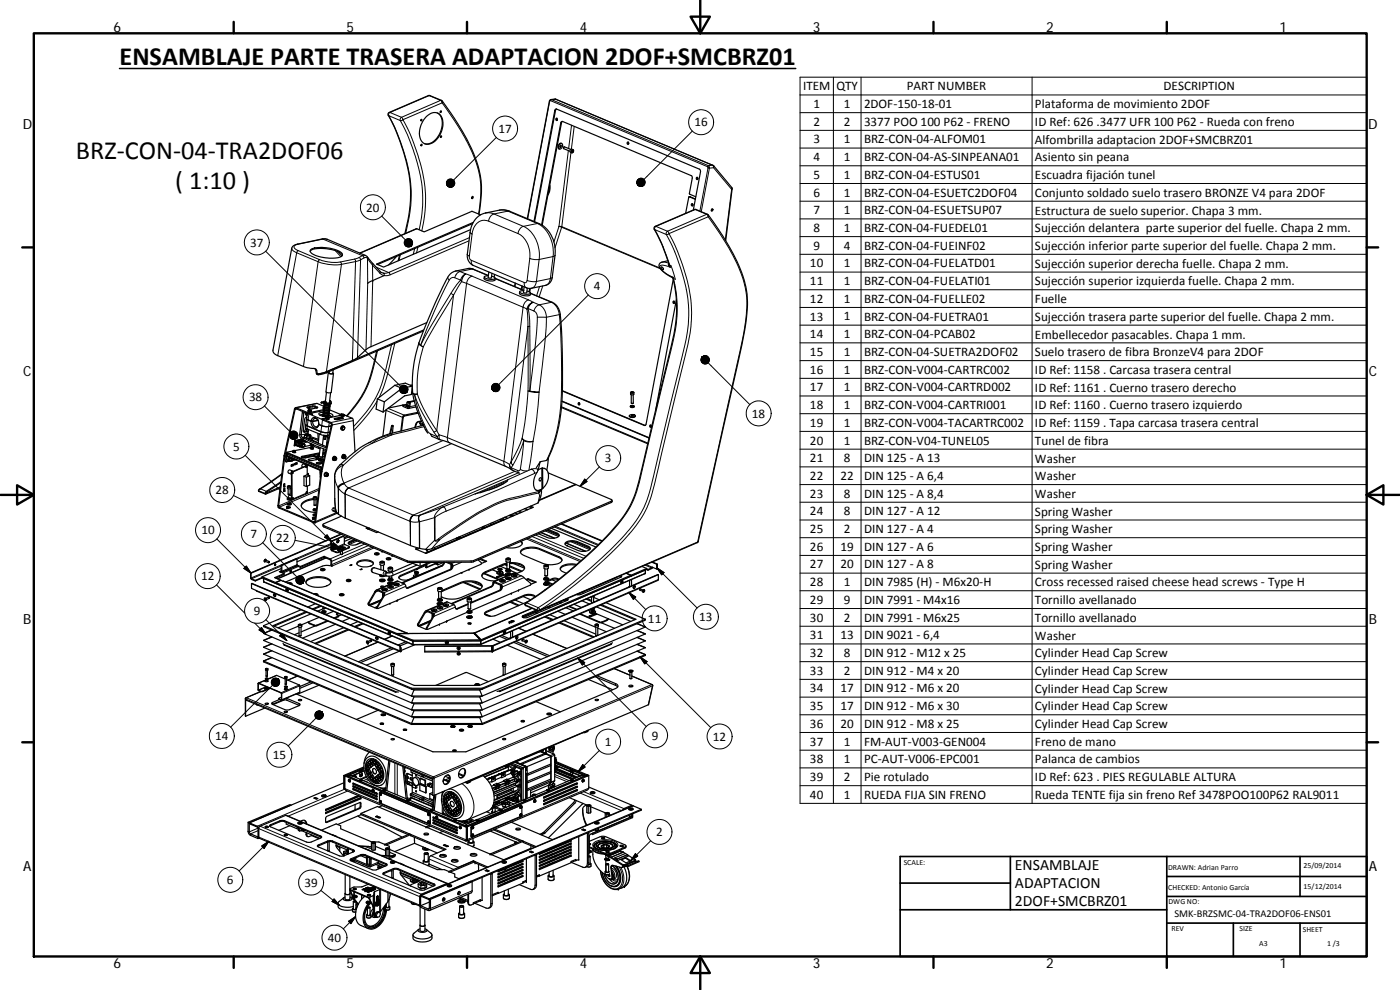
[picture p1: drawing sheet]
<svg xmlns="http://www.w3.org/2000/svg" width="420mm" height="297mm" viewBox="0 0 420 297" stroke-linecap="round" stroke-linejoin="round" font-family="sans-serif">
<defs><g id="words">
<g font-size="7.9">
<text x="35.9" y="19.5">ENSAMBLAJE PARTE TRASERA ADAPTACION 2DOF+SMCBRZ01</text>
<text x="22.8" y="47.6">BRZ‐CON‐04‐TRA2DOF06</text>
<text x="52.6" y="56.6">( 1:10 )</text>
</g>
<g font-size="4.7">
<text x="304.6" y="261.1">ENSAMBLAJE</text>
<text x="304.6" y="266.5">ADAPTACION</text>
<text x="304.6" y="271.9">2DOF+SMCBRZ01</text>
</g>
<g font-size="4.2">
<text x="34" y="9.6">6</text>
<text x="104" y="9.6">5</text>
<text x="174" y="9.6">4</text>
<text x="244" y="9.6">3</text>
<text x="314" y="9.6">2</text>
<text x="384" y="9.6">1</text>
<text x="6.8" y="38.7">D</text>
<text x="410.6" y="38.7">D</text>
<text x="7" y="112.9">C</text>
<text x="410.8" y="112.9">C</text>
<text x="7" y="187.1">B</text>
<text x="410.8" y="187.1">B</text>
<text x="7" y="261.3">A</text>
<text x="410.8" y="261.3">A</text>
<text x="34" y="290.4">6</text>
<text x="104" y="290.4">5</text>
<text x="174" y="290.4">4</text>
<text x="244" y="290.4">3</text>
<text x="314" y="290.4">2</text>
<text x="384" y="290.4">1</text>
</g>
<g font-size="3.9">
<text x="241" y="27.1">ITEM</text>
<text x="251" y="27.1">QTY</text>
<text x="272.1" y="27.1">PART NUMBER</text>
<text x="349.2" y="27.1">DESCRIPTION</text>
<text x="244.1" y="32.4">1</text>
<text x="253.2" y="32.4">1</text>
<text x="259.3" y="32.4">2DOF‐150‐18‐01</text>
<text x="310.6" y="32.5">Plataforma de movimiento 2DOF</text>
<text x="149.6" y="39.9">17</text>
<text x="208.5" y="38">16</text>
<text x="244.1" y="37.7">2</text>
<text x="253.2" y="37.7">2</text>
<text x="259.3" y="37.7">3377 POO 100 P62 ‐ FRENO</text>
<text x="310.6" y="37.8">ID Ref: 626 .3477 UFR 100 P62 ‐ Rueda con freno</text>
<text x="244.1" y="43.1">3</text>
<text x="253.2" y="43">1</text>
<text x="259.3" y="43.1">BRZ‐CON‐04‐ALFOM01</text>
<text x="310.6" y="43.1">Alfombrilla adaptacion 2DOF+SMCBRZ01</text>
<text x="244.1" y="48.3">4</text>
<text x="244.1" y="53.6">5</text>
<text x="253.2" y="48.4">1</text>
<text x="253.2" y="53.7">1</text>
<text x="259.3" y="53.7">BRZ‐CON‐04‐ESTUS01</text>
<text x="259.3" y="48.4">BRZ‐CON‐04‐AS‐SINPEANA01</text>
<text x="310.6" y="48.4">Asiento sin peana</text>
<text x="310.6" y="53.8">Escuadra fijación tunel</text>
<text x="244.1" y="59">6</text>
<text x="253.2" y="59">1</text>
<text x="259.3" y="59">BRZ‐CON‐04‐ESUETC2DOF04</text>
<text x="310.6" y="59.1">Conjunto soldado suelo trasero BRONZE V4 para 2DOF</text>
<text x="109.9" y="63.5">20</text>
<text x="244.1" y="64.3">7</text>
<text x="253.2" y="64.3">1</text>
<text x="259.3" y="64.3">BRZ‐CON‐04‐ESUETSUP07</text>
<text x="310.6" y="64.4">Estructura de suelo superior. Chapa 3 mm.</text>
<text x="244.1" y="69.6">8</text>
<text x="253.2" y="69.6">1</text>
<text x="259.3" y="69.6">BRZ‐CON‐04‐FUEDEL01</text>
<text x="310.6" y="69.7">Sujección delantera parte superior del fuelle. Chapa 2 mm.</text>
<text x="75.1" y="74">37</text>
<text x="244.1" y="74.9">9</text>
<text x="253.2" y="74.9">4</text>
<text x="259.3" y="74.9">BRZ‐CON‐04‐FUEINF02</text>
<text x="310.6" y="75">Sujección inferior parte superior del fuelle. Chapa 2 mm.</text>
<text x="243.1" y="80.2">10</text>
<text x="253.2" y="80.2">1</text>
<text x="259.3" y="80.2">BRZ‐CON‐04‐FUELATD01</text>
<text x="310.6" y="80.3">Sujección superior derecha fuelle. Chapa 2 mm.</text>
<text x="178.2" y="87.1">4</text>
<text x="243.1" y="85.5">11</text>
<text x="253.2" y="85.5">1</text>
<text x="259.3" y="85.5">BRZ‐CON‐04‐FUELATI01</text>
<text x="310.6" y="85.6">Sujección superior izquierda fuelle. Chapa 2 mm.</text>
<text x="243.1" y="90.9">12</text>
<text x="253.2" y="90.8">1</text>
<text x="259.3" y="90.9">BRZ‐CON‐04‐FUELLE02</text>
<text x="310.6" y="91">Fuelle</text>
<text x="243.1" y="101.5">14</text>
<text x="243.1" y="96.2">13</text>
<text x="253.2" y="101.5">1</text>
<text x="253.2" y="96.2">1</text>
<text x="259.3" y="101.5">BRZ‐CON‐04‐PCAB02</text>
<text x="259.3" y="96.2">BRZ‐CON‐04‐FUETRA01</text>
<text x="310.6" y="96.3">Sujección trasera parte superior del fuelle. Chapa 2 mm.</text>
<text x="310.6" y="101.6">Embellecedor pasacables. Chapa 1 mm.</text>
<text x="243.1" y="106.8">15</text>
<text x="253.2" y="106.8">1</text>
<text x="259.3" y="106.8">BRZ‐CON‐04‐SUETRA2DOF02</text>
<text x="310.6" y="106.9">Suelo trasero de fibra BronzeV4 para 2DOF</text>
<text x="243.1" y="112.1">16</text>
<text x="253.2" y="112.1">1</text>
<text x="259.3" y="112.1">BRZ‐CON‐V004‐CARTRC002</text>
<text x="310.6" y="112.2">ID Ref: 1158 . Carcasa trasera central</text>
<text x="243.1" y="117.4">17</text>
<text x="253.2" y="117.4">1</text>
<text x="259.3" y="117.5">BRZ‐CON‐V004‐CARTRD002</text>
<text x="310.6" y="117.5">ID Ref: 1161 . Cuerno trasero derecho</text>
<text x="74.7" y="120.4">38</text>
<text x="225.7" y="125.3">18</text>
<text x="243.1" y="122.7">18</text>
<text x="253.2" y="122.7">1</text>
<text x="259.3" y="122.7">BRZ‐CON‐V004‐CARTRI001</text>
<text x="310.6" y="122.8">ID Ref: 1160 . Cuerno trasero izquierdo</text>
<text x="243.1" y="128.1">19</text>
<text x="253.2" y="128.1">1</text>
<text x="259.3" y="128.1">BRZ‐CON‐V004‐TACARTRC002</text>
<text x="310.6" y="128.1">ID Ref: 1159 . Tapa carcasa trasera central</text>
<text x="70" y="135.2">5</text>
<text x="243.1" y="133.4">20</text>
<text x="253.2" y="133.4">1</text>
<text x="259.3" y="133.4">BRZ‐CON‐V04‐TUNEL05</text>
<text x="310.6" y="133.5">Tunel de fibra</text>
<text x="181.6" y="138.7">3</text>
<text x="243.1" y="138.7">21</text>
<text x="253.2" y="138.7">8</text>
<text x="259.3" y="138.7">DIN 125 ‐ A 13</text>
<text x="310.6" y="138.8">Washer</text>
<text x="64.7" y="148.3">28</text>
<text x="243.1" y="144">22</text>
<text x="243.1" y="149.3">23</text>
<text x="252.2" y="144">22</text>
<text x="253.2" y="149.3">8</text>
<text x="259.3" y="144">DIN 125 ‐ A 6,4</text>
<text x="259.3" y="149.3">DIN 125 ‐ A 8,4</text>
<text x="310.6" y="144.1">Washer</text>
<text x="310.6" y="149.4">Washer</text>
<text x="243.1" y="154.6">24</text>
<text x="253.2" y="154.6">8</text>
<text x="259.3" y="154.6">DIN 127 ‐ A 12</text>
<text x="310.6" y="154.7">Spring Washer</text>
<text x="60.4" y="160.3">10</text>
<text x="75.2" y="161.4">7</text>
<text x="243.1" y="159.9">25</text>
<text x="253.2" y="159.9">2</text>
<text x="259.3" y="159.9">DIN 127 ‐ A 4</text>
<text x="310.6" y="160">Spring Washer</text>
<text x="82.9" y="162.6">22</text>
<text x="243.1" y="165.2">26</text>
<text x="252.2" y="165.2">19</text>
<text x="259.3" y="165.2">DIN 127 ‐ A 6</text>
<text x="310.6" y="165.3">Spring Washer</text>
<text x="243.1" y="170.6">27</text>
<text x="252.2" y="170.6">20</text>
<text x="259.3" y="170.6">DIN 127 ‐ A 8</text>
<text x="310.6" y="170.6">Spring Washer</text>
<text x="60.4" y="174.1">12</text>
<text x="243.1" y="175.9">28</text>
<text x="253.2" y="175.9">1</text>
<text x="259.3" y="176">DIN 7985 (H) ‐ M6x20‐H</text>
<text x="310.6" y="175.9">Cross recessed raised cheese head screws ‐ Type H</text>
<text x="76.2" y="184.5">9</text>
<text x="243.1" y="181.2">29</text>
<text x="253.2" y="181.2">9</text>
<text x="259.3" y="181.2">DIN 7991 ‐ M4x16</text>
<text x="310.6" y="181.3">Tornillo avellanado</text>
<text x="194.5" y="186.8">11</text>
<text x="209.9" y="186.3">13</text>
<text x="243.1" y="186.5">30</text>
<text x="243.1" y="191.8">31</text>
<text x="252.2" y="191.8">13</text>
<text x="253.2" y="186.5">2</text>
<text x="259.3" y="186.5">DIN 7991 ‐ M6x25</text>
<text x="259.3" y="191.8">DIN 9021 ‐ 6,4</text>
<text x="310.6" y="186.6">Tornillo avellanado</text>
<text x="310.6" y="191.9">Washer</text>
<text x="243.1" y="197.1">32</text>
<text x="253.2" y="197.1">8</text>
<text x="259.3" y="197.1">DIN 912 ‐ M12 x 25</text>
<text x="310.6" y="197.2">Cylinder Head Cap Screw</text>
<text x="243.1" y="202.4">33</text>
<text x="253.2" y="202.4">2</text>
<text x="259.3" y="202.4">DIN 912 ‐ M4 x 20</text>
<text x="310.6" y="202.5">Cylinder Head Cap Screw</text>
<text x="243.1" y="207.7">34</text>
<text x="252.2" y="207.7">17</text>
<text x="259.3" y="207.7">DIN 912 ‐ M6 x 20</text>
<text x="310.6" y="207.8">Cylinder Head Cap Screw</text>
<text x="243.1" y="213">35</text>
<text x="252.2" y="213">17</text>
<text x="259.3" y="213">DIN 912 ‐ M6 x 30</text>
<text x="310.6" y="213.1">Cylinder Head Cap Screw</text>
<text x="195.6" y="221.9">9</text>
<text x="243.1" y="218.4">36</text>
<text x="252.2" y="218.4">20</text>
<text x="259.3" y="218.4">DIN 912 ‐ M8 x 25</text>
<text x="310.6" y="218.5">Cylinder Head Cap Screw</text>
<text x="64.6" y="222.1">14</text>
<text x="81.8" y="227.7">15</text>
<text x="181.5" y="223.8">1</text>
<text x="214" y="222.2">12</text>
<text x="243.1" y="223.7">37</text>
<text x="253.2" y="223.7">1</text>
<text x="259.3" y="223.7">FM‐AUT‐V003‐GEN004</text>
<text x="310.6" y="223.8">Freno de mano</text>
<text x="243.1" y="229">38</text>
<text x="253.2" y="229">1</text>
<text x="259.3" y="229">PC‐AUT‐V006‐EPC001</text>
<text x="310.6" y="229.1">Palanca de cambios</text>
<text x="243.1" y="239.6">40</text>
<text x="243.1" y="234.3">39</text>
<text x="253.2" y="239.6">1</text>
<text x="253.2" y="234.3">2</text>
<text x="259.3" y="239.6">RUEDA FIJA SIN FRENO</text>
<text x="259.3" y="234.4">Pie rotulado</text>
<text x="310.6" y="234.4">ID Ref: 623 . PIES REGULABLE ALTURA</text>
<text x="310.6" y="239.7">Rueda TENTE fija sin freno Ref 3478POO100P62 RAL9011</text>
<text x="196.9" y="250.9">2</text>
<text x="68.1" y="265.2">6</text>
<text x="91.4" y="266">39</text>
<text x="98.4" y="282.6">40</text>
</g>
<text font-size="3.1" x="352.5" y="275.2">SMK‐BRZSMC‐04‐TRA2DOF06‐ENS01</text>
<g font-size="2.4">
<text x="271.2" y="259.7">SCALE:</text>
<text x="350.6" y="260.9">DRAWN: Adrian Parro</text>
<text x="391.2" y="260.6">25/09/2014</text>
<text x="350.6" y="267">CHECKED: Antonio García</text>
<text x="391.2" y="266.6">15/12/2014</text>
<text x="350.7" y="271.4">DWG NO:</text>
<text x="351.6" y="279.3">REV</text>
<text x="372" y="279.4">SIZE</text>
<text x="391" y="279.6">SHEET</text>
<text x="377.9" y="283.8">A3</text>
<text x="398.3" y="283.8">1 /3</text>
</g>
</g></defs>
<g fill="none" stroke="#000" stroke-width=".36">
<path d="M126.4 35.8l-.1 .4M127.8 35.2a2.83 2.83 0 0 1 4.5-.5 6.3 6.3 0 0 1-3.7 8.6 2.72 2.72 0 0 1-2.7-3.3 7.4 7.4 0 0 1 1.9-4.8zM131.2 33.9a4.4 4.4 0 0 1 1 5.8 4.5 4.5 0 0 1-4.8 3.4M132.3 33.3l-.1 .3M167 32.7l-.3 .4-6.3 33.4M167 32.7l43 18.1 .2 .7-2.1 11.5M167 32.7l-.3 .1-.2 .3-6.2 33.3M167.1 35.5l.1 .6M168.8 36.4l-.3 .3-5.8 30.9M126.4 43.4h.3l-.2 .4zM126.5 43.3l-.2 .3M132.2 40.9l.1-.1a.24 .24 0 0 1 .2 .3 .24 .24 0 0 1-.3 .2z"/>
<path d="M132.3 40.8l-.1 .3M141.8 58.9l-.2 .6M164.9 56.2l-.3 1.5M165 55.5a4.1 4.1 0 0 1-.6 3M167.9 43.3a.61 .61 0 0 1 1 0 .61 .61 0 0 1-.2 .9 .62 .62 0 0 1-.9 .5 .62 .62 0 0 1-.1-1zM168.3 43.6l-.3 .6M168.6 43.1a.93 .93 0 0 0-1 .5 .93 .93 0 0 0 .3 1.1M169.1 44.4h.1M169.2 44.1l-.1 .3M171.3 44.8l-1.9-.7-.2 .1v.4l1.9 .8M171.7 45.2l.2-.1 .1 .2-.3 .4zM171.7 45.5l.2 .1"/>
<path d="M171.7 45.5h.1M171.8 45.2h.1M171.8 45.2l.2 .1M171.8 45.2l-.1 .3M188.5 42.6l.1 .7M206.8 59l1.9 .7M206.9 59l-1.1 5M206.9 59l1.7 .8M208.8 59l-1.9-.9 .9-4.7-.2-.6-38.9-16.4-.4 .5-5.8 30.6M209.3 53.2l-.1 .3 .1 .3M93.1 75.4a4.9 4.9 0 0 1 4.2-.8l3 .5a3.7 3.7 0 0 1 2.5 1.5M93.2 75a9.9 9.9 0 0 1 7.6 0 2.3 2.3 0 0 1 2 1.5 4.2 4.2 0 0 1-4 1l-3.1-.5a3.2 3.2 0 0 1-2.6-1.7z"/>
<path d="M119 76.9l-2.4 2.6M119.9 76.5l-.4 1.8M141.8 67.1l-28.5 12.3M142 66.7l-29 12.5 2.1 .9 26.1-11.2M143.1 65.3l1.2-.9 .9-.4 4.7-.9a5.3 5.3 0 0 1 3.1 .3l8.8 3.7a9.4 9.4 0 0 1 4.8 9.5l-.9 7-.5 1-1.3 1-4.4 .9-1.5-.1-15.9-6.7a3.3 3.3 0 0 1-1.9-3.4l.9-6.6a7.4 7.4 0 0 1 2-4.4zM143.8 64.3a30.2 30.2 0 0 0-3.8-22.6 82.6 82.6 0 0 0-7.5-11.6l-3.8-1.5-12.1 5.2-.2 .5a57.3 57.3 0 0 1 6.8 23l-.4 6.3-1.3 6.5M144.2 64.5l-2.6-1.1-14.3 6.2-2.4-1-16.9 7.3M158.3 65.6l6.6-35.3 .3-.4 1.5-.2 47.4 20 5.6 6.8-1.9 15.7M200.4 78.2l-1.8 .5a1.18 1.18 0 0 0-.9 .9 1.18 1.18 0 0 0 .6 1.2l1.5 1.3 2 1.1a36.6 36.6 0 0 1-.4 20.7l-9.1 38.1a31.6 31.6 0 0 1-9.1 17.7 143.8 143.8 0 0 1-25.6 21.4l-.1 .3 .3 .3 3.6 1.6 .5-.1 47.6-20.6 12.8-57.5a51.4 51.4 0 0 0 1.8-17.6 42.9 42.9 0 0 0-7.2-16.8l-4.4-6.3-3.8-1.6-12.2 5.2-.2 .7a48.5 48.5 0 0 1 4.6 10.8M207.8 61.1l-.1 .3 .1 .4M213.7 62.7l-.2 .5M114.7 81.8l-.5-.3-4.4-4.8-11.5-4.9-1.6-.1-7.7 1.6a1.75 1.75 0 0 0-1.4 1.2l-5.7 30.6a1.69 1.69 0 0 0 1.4 1.6l8.1 3.4 3.3 .6 .3 .3 .2 1.2"/>
<path d="M115.3 82.7l-3.9 1.6-1 .7M127.2 99l-29.7 12.7-2.2 .5M128.1 96.8l-17.2 7.4-3.9 3.3-1.2 .7-8.7 3.7-1.9 .3M145.4 83.1a.9 .9 0 0 0 1 1.1l.9 .1a.88 .88 0 0 0 1.3-.8l8.6 3.6M146.5 82.7a.78 .78 0 0 0-1.1 .5 2.89 2.89 0 0 0 3.2 .2l-1.1-.5M146.6 82.7l-5.3-2.2-4.5 .8a4.1 4.1 0 0 0-2.9 2.8l-3.3 6.9-3.4 8.1M146.7 81.6l-.1 1.7 .8 .1 .2-1.4M148.4 82.3l-.1 .8M154.6 84.9l-.2 1.1M155.9 87.5a.92 .92 0 0 0 1.1 1.2l.9 .1a.9 .9 0 0 0 1.3-.9M156.6 85.8l-.2 1M156.8 85.9l-.2 1"/>
<path d="M157.2 87.2a.79 .79 0 0 0-1.2 .5l.9 .5 .9 .1a.93 .93 0 0 0 1.4-.5l-1.1-.4M157.3 86.1l-.2 1.6 .2 .2 .8-.1 .2-1.3M159 86.6l-.2 .9M159.2 86.5l-.2 1.1M159.2 88l6.6 2.7a4.4 4.4 0 0 1 2.3 3.6 194.1 194.1 0 0 1 .2 29.4 34.7 34.7 0 0 1-4.3 14.5l-1.9 .3M198.4 80.1a.5 .5 0 0 1 .6 .2 .5 .5 0 0 1-.1 .6l-.5-.4zM202 83.9l-8.2 43.7-.4 .1-24.6-10.4M202.3 90.4v.6M203 90l-6.2 32.9M94.5 110.6l.2 .3 .3 1.3 .4 .2M95.2 112.2h.1M95.3 112.2v.1a3.9 3.9 0 0 0 2.6-.4l29.2-12.6a39.6 39.6 0 0 0-3.2 18.7"/>
<path d="M98 117.7l-.4 2.9M98.5 111.9l-.7 5.6 .8 .4 .8-.2 .7-5.6M98.7 111.8l.4 .3 .8-.1M98.7 111.7l-.1 .1a.77 .77 0 0 0 1.2 .4l.3-.1-.2-.2M98.8 111.5l-.1 .4M99.2 117.9l-.3 2.9M100 111l-.1 1.1M113 105.3l-.6 2.7a30.9 30.9 0 0 1-8.4 16.8M113.3 119.7l-.4 3 2.1 .9M113.3 119.7l2 .9M118.5 115.6l-5.2 4.1M118.5 115.6l2.1 .9"/>
<path d="M118.5 115.6l3.1-.6 2.1 .8M120.6 116.5l-5.3 4.1M123.5 118l.4 .2M123.5 117.7l.3 .3M123.7 115.8h.1M123.7 115.9l-3.1 .6M123.7 116l-.2 2.4-2.1 .4-6.4 4.8M123.7 115.5l-.5 .1M123.9 118a36 36 0 0 0 4.5 12M168.8 117.2l24.8 10.5M189.3 117.7h.9v.6l-.9 .1zM189.5 118.4v2.5l.2 .2 .4-.2-.1-2.5"/>
<path d="M189.5 117.6l.5 .1-.3 .2zM189.5 117.6v.2M189.8 117.6v.2M85.8 137.3l.2-1 .4-.2 10.2 4.3M86 135.7l-.1 1 10.5 4.4M86 135.7l10.7 4.5M86.2 136.8l-.3 .2-.2 1.4 .2 .2M86.3 138.2h.1M86.5 138.2h.1M86.5 138.2l-.5-.4 .3-1.5 10.3 4.4M86.5 138.2l.1 .1M86.6 138l.2 .3"/>
<path d="M86.6 138l.2 .1M86.6 138.3h.1M86.6 137.3l.2-.1a.71 .71 0 0 0-.1 1.1 .61 .61 0 0 1-.1-1zM86.7 137.2l-.1 .1M86.8 137.4l-.2 .6M86.8 137.4l.2 .1M86.8 138.3l.2 .1M86.8 138.1l.2 .3M86.9 137.3a.59 .59 0 0 0-.4 .5 .59 .59 0 0 0 .3 .5M86.9 138.4l-1.1 .1 .3-1.6 10.3 4.4M87 137.3l-.2 .1M87 137.5l-.2 .6"/>
<path d="M87.2 138.2l.3 .1M87.3 137.4l-.3 .1M87.4 138.3l-.4 .1M87.4 137.5a.4 .4 0 0 0-.4 .4 .4 .4 0 0 0 .4 .4M87.4 137.6l.3 .2M87.4 139.5l.7-.3v.5l-.7 .3zM87.5 137.5l.1 .2M87.6 137.6v.1M87.6 137.7h.1M87.7 137.9l.2 .1-.3 .3zM87.8 135.6l.5 .2 .4-.1M87.9 138l-.1-.1a.23 .23 0 0 0-.3 .1 .23 .23 0 0 0 .2 .3l1-.3"/>
<path d="M87.9 138h.1M87.9 139.3v.3l-.5 .2M87.9 139.6l.2 .1M87.9 135.5v.1l.4 .2h.3v-.2M88 135.3l-2 .4M88 135.2l.6 .1v.4l-.7-.1zM88.1 135.2l.4 .1zM88.2 135.2v.1M88.3 137.9h-.4M88.4 122.7l-3.1 14-1.9 15M88.4 122.7l.2-.4h.3l3.5 1.5 4.6-.9M88.4 122.7l.2 .1"/>
<path d="M88.4 135.2v.1M88.4 139.1l.8-.4v.5l-.8 .3zM88.5 132.2h.1M88.5 132.2l-.1 1.6 .2-1.6M88.6 122.8l-3.1 14-1.9 15M88.6 122.8l.2-.2 3.4 1.5M88.8 138.9l-.4 .3M88.9 133.6l-.5 .2M89 138.9v.2l-.6 .2M89 139.1l.2 .1M89.1 133.7l.4 .2M89.5 133.9l.4 .2"/>
<path d="M90.1 132.9l-.1 1.2M90.1 134l.2 .2M90.1 134l-.1 .1M90.5 133.8h.2M90.5 133.8l.4 .4M90.5 132.5l.3 .1M90.6 131.8l-2.1 .4M90.7 131.8l-2.1 .4M90.7 133.2l.2 .1M90.7 132.7l-.3-.2-.8 .3-.1 1.1M90.7 133.8l.1 .2M90.8 133.6v.4"/>
<path d="M90.8 133.6l-.1 .2M90.8 134l.1 .2M90.8 134l.3 .1M90.8 123.5l-.9 6.8a1.5 1.5 0 0 0 1.2 1.7l3.6 1.7 3.1 1.2M90.9 133.3l-.1 .3M90.9 131.9l-2.1 .5-.2 1.1 .5 .2M91.1 133a.61 .61 0 0 0-.7 .4 .61 .61 0 0 0 .2 .7M91.1 133.2l-.2 .1M91.1 133.2l.3 .1M91.1 133.2l-.3 .4M91.1 134.1l-.2 .1M91.2 123.6l-.8 6.9 .1 .5 2.4 1.3 5 2.1"/>
<path d="M91.3 132.1l-2.1 .4-.1 1.2M91.3 133.1l-.2 .1M91.3 133.1l.1 .2M91.3 133.1l-.6 .1-.2 .6M91.3 134l-.2 .1M91.4 130.6l.7 .3M91.4 130.6l-.1 .5 .7 .3M91.4 132.5l.3 .2M91.4 133.3v.5M91.4 133.8l-.1 .2M91.4 133.8l-.3 .3M91.5 131.2l.6 .3 .9-.1"/>
<path d="M91.6 132.5l.3 .2M91.6 130.3l.6-.1a.65 .65 0 0 1 .9 .5h-1.1zM91.6 132.3l-.7 .1M91.7 128.3l.4 .4 4.3 1.8 1.9 .1M91.7 128.3l-.2 .8-.5 .4M91.7 130.3l-.3 .3M91.7 123.9v.5l.4 .2M91.9 128.5l.4 .3M91.9 123.9v.5l.2 .3M91.9 130.4l.9 .2-.4 .1zM91.9 132.4l.2 .1M92 128.7l.1 .2h.5l-.2 1.3"/>
<path d="M92 128.7h.1M92 129.5h.4M92 132.5l-.5 .1a.96 .96 0 0 0-1.5 .4l.1 1M92 124l.1 .6M92 128.7l.4 .1M92 125.6l-.2 1.8 .3 .3 4.7 2h2.2l-1.3 .1-1.4-.3-4.2-1.8-.3-.3-.1 .9M92 131.4h1M92 128.8l-.1 .7 .2 .1 .3-.1 .1-.6M92 125.6l1.4 .8M92 139.6l-.8-.4a.52 .52 0 0 0-.6 .4 .52 .52 0 0 0 .3 .6M92.1 125.3l-.3-.1-.3 .4-.5 3.6a.47 .47 0 0 0 .4 .5 .47 .47 0 0 0 .6-.4M92.1 124v.5"/>
<path d="M92.1 122.2l2-.4 1.3 .5-2 .4zM92.1 130.9h.9M92.1 130.9l-.1 .5M92.1 124.6h.1M92.1 124.1l.1 .3M92.1 124l.1 .1M92.2 139.7l-.3-.1-.3 .3M92.2 139.7l-4.7 1.9M92.2 139.7l-4.6 2M92.2 139.7v2.7M92.2 130.5l.4 .2M92.2 124.1l-.2 1.5"/>
<path d="M92.2 132.6l-.4 .1a.95 .95 0 0 0-1.5 .4l-.1 .9 .5 .1a.58 .58 0 0 1-.2-.7 .58 .58 0 0 1 .7-.3M92.4 123.3l.4 .3 .6-.1M92.5 123.3l.2 .1M92.5 123.3l.6 .3 .3-.2M92.5 123.1h.1M92.5 124.1l4.5 1.9M92.5 123.1v.2M92.6 122.5l.4 .1M92.6 123.4l.6 .1M92.6 123h.7M92.6 123v.1M92.6 123h.1"/>
<path d="M92.6 123l-.1 .1M92.6 123.1l.1 .1M92.6 123.1l.4 .1M92.7 130.6l-.7-.2 .5 .3M92.7 123.2v.2M93 130.4l.3 .2M93 123.2l.2 .1M93 123.2h-.3M93 130.9v.5M93.1 133l.3 .5M93.1 134.5l.5 .3 .4-.2M93.2 133.1l.3 .4"/>
<path d="M93.2 123.3v.2M93.2 131l2.4 .8M93.2 134.4v.2l.4 .1 .3-.2M93.2 132.1h.6l1.7 .7M93.2 124.1l.6 .2zM93.2 133.2l.3 .1M93.2 134.2l-4.6 1M93.2 123.5h.1M93.3 133.1l.2 .4M93.3 134.1l.6 .1v.4l-.7-.1zM93.3 130.6l-.3 .3M93.3 130.6l-.3 .8"/>
<path d="M93.3 123.2l-.1 .1M93.3 123.2h-.3M93.3 123.2h.1M93.3 123l.1 .2M93.3 123v.2M93.4 126.4l2-.3-1.5 .3a1.04 1.04 0 0 0 .3 1.3 1.04 1.04 0 0 0 1.3-.1l.1-.4a1.07 1.07 0 0 1-.8 1.3 1.07 1.07 0 0 1-1.3-1zM93.4 132l-.1 .1M93.4 123.2v.2h-.7M93.5 133.5l.2 .1M93.5 134.2h.3zM93.5 133.3l.1 .2M93.5 133.5l-2.2 .5"/>
<path d="M93.5 134.1v.1M93.5 133.2v.1M93.6 133.2v.3M93.6 133.5l.1 .1M93.6 133.5h.3M93.7 134.1v.1M93.8 134.1l.6-.1 1.6 .7M93.9 133.5l-.2 .1M94 132.2v.2M94.1 133.5h-.2M94.6 137l.4 .3-2.4 .5a.67 .67 0 0 0 1 .4l2.1-.5M95 122.3v.1"/>
<path d="M95 137.3v.6M95.1 122.4l-1-.4-1.8 .4 .5 .1M95.4 137.1l.2 .2M95.4 136.9l-.8 .1M95.4 130l.1 1.8M95.4 136.8l.2 .2M95.4 136.8v.3M95.4 136.7v.1M95.6 126.4a.85 .85 0 0 0-.9-.9 .85 .85 0 0 0-.8 .9h-.5a1.07 1.07 0 0 1 .9-1.2 1.07 1.07 0 0 1 1.2 1l.1 1.2 .1-.5M95.6 138l.5 .3 .4-.2M95.6 132.2l-1.9-.7-1.2 .2 5.5 2.3M95.6 134.1v.4"/>
<path d="M95.6 127.4l2 .6 1.8-.2M95.7 137.9l-.1 .2 .5 .1 .3-.2M95.8 137.6l.6 .1v.4h-.7zM95.8 136.8l-.1 .2 .5 .1h.6v-.2M95.8 130.2l-.3 2.8M95.9 136.5l-.5 .2 .3 .1-.1 1-.3-.1 .1-.5M95.9 136.3l-5 1.1M95.9 136.1l-5.4 1.1M95.9 137.7h.4zM95.9 135.9l-5.5 1.2 1.2 .3 2.3-.5 .7 .1M95.9 130.2l.2 .1h-.1M96 137.6v.1"/>
<path d="M96.1 134.3l-.2 2.7h.9l.3-2.4M96.1 124.6l.6-.1 .3 .2M96.1 137.6v.1M96.4 137.8l.7 .3M96.4 120.8v.1M96.4 120.7v.2M96.4 120.7v.1M96.5 120.7h.8l-.2 .1M96.9 124.4l-.9 .2M96.9 136.1l.5 .1M96.9 137l-.1 .9M96.9 135.9l.7 .1"/>
<path d="M96.9 138.9l-1.4 .3M97 135.7l.7 .1M97 124.4h.2M97 135.1l.7 .3M97 138.7l-2 .4M97 138.4l-2 .5a.68 .68 0 0 0 1 .3l.9-.2M97 120.6v.1M97 120.9h.1M97.1 120.8h.1M97.1 120.8v.3M97.1 120.9h-.7M97.1 122.2h.1"/>
<path d="M97.1 122.2v.2M97.1 120.8v.2M97.1 130.6l-.3 2.9M97.1 122.5l-.1-.1 .4 .3-.1 .3M97.1 130.6l.3 .3M97.1 124.7l-.3 .2M97.1 125.7l.1 .2 2.3 1 .2 .6M97.1 124.8h-.2l.9 .2a.48 .48 0 0 0 .8-.3l-.2 .3M97.1 121v.1M97.1 124.6v.3M97.1 122.1v.1M97.1 122.1l.1 .1"/>
<path d="M97.2 123.7a.97 .97 0 0 0-1.5 .7 4.2 4.2 0 0 0 4.2 .3l-.3-.5-.8-.2M97.2 125.6h-.6l.4 .1 .1 .4 2.3 1 .1 .3M97.2 121.9l-2.1-.9-6.4 1.3M97.2 122l-.1 .1M97.2 137.8l-.4 .1M97.2 122.5l.2 .1M97.2 130.9h.1M97.2 130.9l.3 .2 .4-.2M97.2 131.7l.5 .1M97.2 124.1v.4M97.2 131.7h.5M97.2 122.2h.2"/>
<path d="M97.3 130.9h.6M97.3 121.1l1.1 .2M97.3 123.6l-.1 .4M97.3 122h.1M97.3 130.6l.2 .1M97.3 131.1l-.1 .6M97.3 120.6v.1M97.3 120.6l-.9 .1M97.3 121.9l.1 .1M97.3 122.5l.1 .1M97.3 123.1v.4M97.3 122.9h-.2l.3 .2a.87 .87 0 0 0 1.4-.4l-.2 .4"/>
<path d="M97.3 120.7l.1 .1M97.3 122.9h-.2M97.4 136.8l-.5 .1M97.4 120.8v.1M97.4 122h.1M97.4 130.9h.5M97.4 122.2v.4M97.5 130.7l-.1 .2M97.5 130.7h.4M97.5 121.9l-.2 .1M97.5 121.7l-.1 .4M97.5 130.7h.3"/>
<path d="M97.5 121.3v.3M97.5 136.2l-.6 .1M97.7 120.3l-.6 .4M97.7 120.6h-.4M97.8 120.6l.1 .2M97.8 131.1l-.1 .6M97.8 125.5l.5 .3 .4-.2M97.8 125.3v.3l.8 .1M97.8 125.3h.2M97.9 125.2l-.1 .1M97.9 125.2l.1 .1M97.9 125.2l.7 .1"/>
<path d="M97.9 125.6l.6 .1M97.9 125.2h.1M97.9 130.7v.2M97.9 120.8h.1M97.9 120.8l-.8 .3M97.9 133.8l.2 .1M98 130.7h-.1M98 125.3l.4 .1M98 125.3l.2 .2M98 130.7l-.1 .2M98 133.3h.2M98.1 132.8l.2 .1"/>
<path d="M98.2 125.5l-.1 .2M98.3 130.6l-.5 3.4M98.4 125.1h-.1M98.4 124.9h.1M98.4 125.4l-.2 .1M98.4 125.4l.2 .1M98.4 125l.1 .1M98.5 124.1v.4M98.5 123.9h.2M98.5 123.6v.4M98.5 125l.1 .1M98.5 124.1l.1 .3-.5 .2-1.1-.2 .2-.1"/>
<path d="M98.5 123.5h.1M98.6 124.5a.38 .38 0 0 1 0 .5 .38 .38 0 0 1-.5 .1M98.6 123v.1M98.6 125.3h.1M98.6 123.6v.1a.71 .71 0 0 1-1.1 .4l-.5-.2 .2-.1M98.6 125.5v.2M98.6 124.6l.9 .4M98.6 124.7l-.2 .1M98.6 122.9h.2M98.6 123.2h.1a.42 .42 0 0 1-.2 .5 .42 .42 0 0 1-.5-.1l-.9-.2 .2-.1M98.6 125.3l-.2 .1M98.6 125.3v.2"/>
<path d="M98.6 124.1h.1a.69 .69 0 0 1-.4 .6 .69 .69 0 0 1-.8-.1l-.6-.2 .3-.2M98.7 125.6l-.1 .1M98.7 122.6h.1M98.7 122.2l-.1 .4M98.7 123.6l.1 .1a1.21 1.21 0 0 1-1.8 .3v-.2l.3-.1M98.7 125.3v.3M98.7 125.3h-.1M98.7 124.7l.6 .4M98.7 125.7l-.3 .2-.7-.2v-.2l-.6 .2M98.7 121.8v.3M98.7 122.2l.2 .2-.2 .2-1 .1-.5-.3h.2v.2M98.7 123.1l.1 .1a.77 .77 0 0 1-1.3 .5l-.5-.3 .3-.2-5.1 .9"/>
<path d="M98.7 123.3l-.1-.1-.1 .3M98.8 121.6h.1M98.8 121.3v.4M98.8 122.7l.1 .1a1.13 1.13 0 0 1-1.6 .3l-.3-.2 .4-.2M98.8 121.7l.1 .1a1.26 1.26 0 0 1-1.7 .2h.1M98.8 123.1l.2 .1-.1 .1M98.8 130.5l-.5 .1M98.9 122.2l.1 .1a1.26 1.26 0 0 1-1.8 .3l-.1-.2 .3-.1-.2-.1M98.9 120.8l-.4 .1-.7-.1M98.9 121.7l.1 .1a.7 .7 0 0 1-.5 .6 .7 .7 0 0 1-.7-.1l-.7-.3 .4-.2M98.9 120.3l.4 .2-.4 .1 .3-.3zM98.9 123l3.5 1.4"/>
<path d="M98.9 121.3a.36 .36 0 0 1-.1 .5 .36 .36 0 0 1-.4-.1l-1.1-.2h.2M99 121.3a.89 .89 0 0 1-1.3 .5l-.5-.2 .3-.3M99.2 120.6l.2 .2a1.17 1.17 0 0 1-1.6 .2l-.4-.1M99.4 120.9a1.31 1.31 0 0 1-1.9 .3l-.3-.2M99.5 127.4l.2 .1M99.5 127.4l-3.1 14.1M99.7 127.5l-3.1 14.1-1.9 14.9M100 137.7l.2 .4M100 137.7l.1 .1M100.1 137.8l.2 .4M100.2 137.2l-.2 .5M100.2 138.1l.1 .1"/>
<path d="M100.2 137.2l.1 .1M100.3 125.6l1.7-.4 1 .3-1.7 .4h-.7zM100.3 137.3l-.2 .5M100.6 137a.62 .62 0 0 0-.7 .3 .62 .62 0 0 0 .2 .8M100.6 137l-.4 .2M100.6 137l.1 .1M100.6 137.1a.58 .58 0 0 0-.6 .3 .58 .58 0 0 0 .2 .7M100.7 137.5l.1 .3-.2 .1M100.7 137.1l-.4 .2M100.7 137.1l.2 .2M100.8 137.9h.1M100.9 137.3a.44 .44 0 0 0-.6 .2 .44 .44 0 0 0 .3 .6l-.3 .1"/>
<path d="M102.1 125.5l-1.6 .3 1.5-.3 .8 .1M102.4 124.4l-.1 .2 .8 .2M102.4 124.4h.1M102.4 124.3v.1M102.4 124.3l.8 .1M102.4 124.3l.1 .1M102.4 124.7l.6 .1M102.4 128.5l.2 .2M102.5 124.2h.1M102.5 124.2l-.1 .1M102.5 124.4l.4 .1M102.5 124.4l.2 .1"/>
<path d="M102.6 128.7l.2 .1M102.6 128l.3 .1M102.7 124.5l-.1 .3M102.8 137.2l.3 .4M102.8 137.2h.1M102.8 128.8v.2M102.8 128.8l.2 .2M102.8 128.4l-.2 .3M102.8 128.4v.4M102.9 128.1l-.1 .3M102.9 124.5h-.2M102.9 124.5h.2"/>
<path d="M102.9 137.2l.2 .4M103 136.6l.1 .1M103 136.6l-.2 .6M103 127.8a.63 .63 0 0 0-.7 .4 .63 .63 0 0 0 .2 .7l.3 .1M103 129h-.2M103.1 128.1h-.2M103.1 128.1l.3 .1M103.1 128.1l-.3 .3M103.1 124.5v.3M103.1 127.9a.59 .59 0 0 0-.6 .3 .59 .59 0 0 0 .2 .8l-.3-.5M103.1 136.7l-.2 .5M103.1 124.3l.1 .1"/>
<path d="M103.2 124.4l-.1 .1M103.2 124.4l-.3 .1M103.2 124.7a.5 .5 0 0 1-.9-.1h-.5l.2 .1M103.2 124.5l2.6 1 .2 .4 .5 9.6M103.2 124.4l-.1 .4M103.2 124.4h.1M103.2 124.8l-.4 .1-.6-.3-3.5 .7M103.3 128l-.2 .1M103.3 128l.1 .2M103.3 128h-.7l-.2 .5M103.3 136.4a.6 .6 0 0 0-.7 .4 .6 .6 0 0 0 .3 .7M103.3 137.5l-.2 .1"/>
<path d="M103.4 128.7l-.4 .3M103.4 128.2v.5M103.4 136.5a.59 .59 0 0 0-.6 .3 .59 .59 0 0 0 .2 .7M103.5 136.9l.1 .3-.2 .1M103.5 136.5l-.4 .2M103.5 136.5l.2 .2M103.5 136.5l-.5 .1M103.7 136.8a.43 .43 0 0 0-.6 .2 .43 .43 0 0 0 .3 .6M115.3 120.6l-.3 3M115.9 122.9l-1 8M117 130.2a32.4 32.4 0 0 0-16 10.6l-.6 1.9 .1 7.8 .4 3M117.7 129.9l.2-2.2-.7 2.4"/>
<path d="M118 127.7h-.5l-.5 2.5M120.9 121.5l-4.3 .9M121.9 121.5l.8 .4M122 121.3l-.1 .2M122 121.6l-.1 .2h.7M122 121.3l-1.1 .2M122.3 121.8v.1M122.8 120.6v.2M122.9 120.5l-.7 .2-.1 .7 .6 .3-.6-.2-.1-.1 .1-.1M122.9 120.6h-.4l.4 .2M122.9 120.5l-.3 1.7-1.7-.7M122.9 120.5l.3 .1"/>
<path d="M123.2 120.6l-.2 1.6-.4 .4-1.7-.7v-.4M124.3 120.2l-1.4 .3M124.3 120.4l-1.1 .2M124.8 122.1l-2.2 .5M125.4 123.7l-4.4 1-.7 4.6M125.5 124l-4.3 .9-.7 4.4M125.9 126.9l.5 .9M125.9 126.9l.7 .3M126.4 126.4a1.54 1.54 0 0 0-1.7 1.8M126.4 126.4a1.7 1.7 0 0 0-1.9 1.8M126.5 126.3l-.6 .6M126.7 127.3l.1 .1"/>
<path d="M126.7 127.3l.1-.3-.2 .2 .3 .4M126.7 127.3l.2 .3M126.8 127.4l.1 .2M126.9 127.2l-.1 .2M126.9 127.3l.1 .2M127 127.5l-.1 .1M127.1 127.6l-10.1 2.6M129.6 130.9l5.3 1.9 17 7.2 3.9 2M162.1 138.5l-.5 2.3M162.1 138.5l-1.2 1.9M164.6 137.4l-.5 3.6M168.5 122.3l25.9 10.8"/>
<path d="M168.6 120.3l26.2 11M168.6 120.4l26.2 11M173.8 120.8l.1 .7M188.9 124.6l.4-.2a.75 .75 0 0 1 .8-.1 .75 .75 0 0 1 .5 .6l-.5 .2a.8 .8 0 0 1-1.2-.5zM189.2 121.9a.64 .64 0 0 0 .6 .4 .64 .64 0 0 0 .6-.4M189.3 121.7h.1M189.3 121.7l.3 .1M189.3 121.7h.2a.45 .45 0 0 1 .5-.1 .45 .45 0 0 1 .3 .4l-.2 .1a.51 .51 0 0 1-.9-.3l.3 .1M189.5 124.7l.6 .1-.4 .1zM189.5 121h.1M189.6 121.8l-.1 .2h.5M189.6 121.8l.5 .1-.5 .1-.1-.2"/>
<path d="M190 121h-.4M190.1 124.8h-.6M190.7 124.7a1.02 1.02 0 0 1-1.8 .1M194.8 131.4h.1M195.3 127.5l.1 .7M77.6 147.3l2.1 1M79.8 147.8v.1M83.4 151.7l.2 .1M83.4 151.7l.1 .5M83.5 152.2l11.1 4.6M83.6 151.8l.1 .2M83.7 152l10.7 4.6"/>
<path d="M83.7 152l-.2 .2M84.1 146.1l-4.3 1.8M84.3 144.8l-4.5 3M84.3 144.5l-4.5 3-.2 .8 4.5-1.9M84.6 142.2l-6.9 4.6-.1 .6M85.1 145.3l.4-.2v.9l-.4 .2zM85.1 146.6l.4-.1v.9l-.4 .1zM85.3 145.6l-.2 .1M85.3 145.2l-.2 .8h.4M85.3 146.6l-.2 .7M85.3 147.3l.2 .1M86 152l.5-.1 .6 .3-1 .4-.1-.2 .3-.2z"/>
<path d="M86.2 152.2l.8 .2M86.2 151.2a.64 .64 0 0 0 .6 .4 .64 .64 0 0 0 .6-.4M86.2 149.6a.66 .66 0 0 0 1.2 .2M86.3 145.9l.4-.2 .5 .2v.7h-.9zM86.3 151l.2-.1a.42 .42 0 0 1 .6-.1 .42 .42 0 0 1 .1 .5l-.1 .1a.5 .5 0 0 1-.5 .1 .5 .5 0 0 1-.3-.5zM86.3 152.2l-.1 .4M86.5 151.2h.6zM86.5 146.7v1.5l.2 .2 .4-.2v-1.5M86.5 149.5h.2M86.5 149.5h.1M86.5 149.5a.47 .47 0 0 1 .5-.2 .47 .47 0 0 1 .3 .5l-.3 .1a.42 .42 0 0 1-.5 0 .42 .42 0 0 1-.2-.4h.3l-.1 .2M86.5 151.2h.5"/>
<path d="M86.5 148.3h.5M86.6 145.8v.2M86.6 145.8l.4 .1-.3 .2zM86.6 149.7h.1M86.6 149.7h.5M86.7 149.5l-.1 .2M86.8 145.8l.1 .2M87 149.7h.1M87.4 149.6v.2M87.4 149.8l.2 .1 .3-.1M87.4 149.8l.1 .1M87.5 141.6l.1 8.3"/>
<path d="M87.5 141.6l.1 .1M87.5 148.8l-.5-.2a.57 .57 0 0 0-.5 .8M87.5 149.2l-.1 .4M87.6 141.7v8.2M87.9 141.4l-.9-.4a.56 .56 0 0 0-.5 .3 .56 .56 0 0 0 .1 .6l.9 .4a.48 .48 0 0 1-.1-.6 .48 .48 0 0 1 .5-.2M91.2 142.9v2.8l.8 .3M91.2 142.9l.7 .3M91.9 143.2l.1 2.8M92.1 148l-.4 .1M92.2 142.4l.7 .3M92.2 142.4l-1 .5M92.2 142.2l.4-.2v.6"/>
<path d="M92.2 145.8v2.1l-4.6 2M92.3 142.2v.3M92.9 142.7l.1 2.8-1 .5M92.9 142.7l-1 .5M94 155.4l.6 .2M94 154.4l.2 .4h.5M94 152.9a.6 .6 0 0 0 .9 .3M94 149.6a4.1 4.1 0 0 0-3.6 1.9 2.4 2.4 0 0 0 2.4 2l2.1 .3M94.1 149.1h.9v.7h-.9zM94.1 155.5l-.3 .3 .8-.1M94.1 155.5l-.1 .4M94.1 149.9a4 4 0 0 0-3.7 1.9"/>
<path d="M94.2 152.7l-.2 .1a.6 .6 0 0 0 .9 .3M94.2 152.7l.1 .3M94.2 149.9l.1 1.6 .2 .1 .4-.1v-1.6M94.3 152.7h.7M94.3 152.7l.2 .1M94.3 152.7h-.1M94.3 153h.1M94.3 149.1l.5 .1-.3 .1zM94.3 149.1v.2M94.4 153h.5M94.4 152.8v.2l.5-.1-.4-.1M94.4 156.6l.2 .2"/>
<path d="M94.5 152.8l-.1 .2M94.5 156.4l.2 .1M94.5 156.4l-.1 .2M94.6 149.1v.2M94.6 155.3h-.8l.3 .2M94.7 156.5l-.1 .3M94.8 154.3l-.5 .1 .5 .1h-.5M94.8 154.2l-.8 .2 .7 .3M94.8 151.6h-.5M95 149.5h.4M95.3 149.8h-.3M96 141.1l.1 2.3"/>
<path d="M96.2 142.9l-.1 .1M96.3 141.6l-.1 .3M96.4 141.5l-.1 .1M96.4 141.5l-.2 .2 .1 .7M96.4 141.5l-.1 .5M96.4 141.5l-1.9 14.9M98.1 142.7l.1 .1M98.1 141.8a.62 .62 0 0 0-.8 .3 .62 .62 0 0 0 .3 .8M98.2 142.3v.2M98.2 142a.5 .5 0 0 0-.7 .2 .5 .5 0 0 0 .3 .7M98.2 142.5l-.1 .1M98.2 142.5l.2 .1"/>
<path d="M98.2 142.3h.2l-.2 .5-.1-.1zM99.6 152.9l1.2 .6M99.7 152.5l1 .3M99.8 153.2l1.1 .5M100.1 152.3l.6 .2M100.9 153.5l.3 .5-6.7 2.9M100.9 153.5l.7 .8M101 153.7l.3 .3M101.6 154.3h.1M101.6 154.3l2 1.1M103.6 155.4v.1M103.6 155.5l19.6 8.2 2.7 .8"/>
<path d="M110.3 158.3l-.5 .2 3.2 1.3 .4-.2M110.7 158.4l-.5 .2M110.9 158.5l-.5 .2M111 158.6l-.5 .2M144.9 158.1l-.3 .5M145.3 157.9l-.2 .5M147.4 157l-.2 .5M147.8 156.8l.6 .2M149.9 155.9l.6 .2M150.1 155.8l.5 .2M150.9 155.4l.5 .5M151.4 155.2l.8 .4"/>
<path d="M151.4 155.9l-23.6 10.1M151.5 155.9h-.6l-23.3 10M152.4 144l-.1 .2a18.2 18.2 0 0 1-7.9 3.5l-1.8 .5M152.7 154.6l1.4 .1M153.4 154.4l1 .2M154.5 153.9l.8 .3M157.5 152.6l.8 .4M157.6 152.6l.8 .3M158.8 152l.8 .4M159.2 151.8l.8 .4-32.1 13.9-3.2-1.4 .7-.3M161.4 140.7v.3M161.4 141v.2a5.1 5.1 0 0 0-.7 5.7l.7 .3 .8-.2"/>
<path d="M161.9 150.1l11-4.7 10.8 4.7-.3 .3-41.8 17.9-19 .1-25.7-10.9 .3-.4 5.3-2.2M162 143.4h.1a.4 .4 0 0 1 .3 .5 .4 .4 0 0 1-.6 .1zM162.2 147l-1.3 .1M162.2 147h.1M162.4 159.8l3.9 1.7M162.5 146.8l-.2 2.2-.9 1.9-31.9 13.8-1.3 .2-2.3-.4M162.6 140.5l.1 6.2M162.6 140.5l-1.2 .5M162.7 146.7l-.5 .3M162.8 140.5h-.2M162.8 140.5h.1M162.8 140.5v6.1"/>
<path d="M162.8 146.6l-.1 .1M162.8 140.5l.1 6M162.8 140.5a2.22 2.22 0 0 1 1.8 3.1 5.4 5.4 0 0 1-1.7 2.9M162.9 146.5l-.1 .1M163.3 140.5l.2 .1M164.3 159l2.9 1.2 .6 .5M164.5 141.9l8.2 3.4M164.6 158.9l2.6 1.1a.68 .68 0 0 1 .6 .7 .68 .68 0 0 1-.7 .6l-2.3 .1-3.2-1.2M165.4 158.5l13.4 5.6M168.4 157.2l12.2 5.2M168.6 157.2l12.1 5.1M172.7 145.4l-10.8 4.6"/>
<path d="M183.7 150.1v.4l-.3 .3-41.8 17.9h-19.1l-25.3-10.6-.3-.2v-.5M75.3 172l-.1-.1 .1 1.8 1.3 .6M75.3 172l.1 1.5 1.2 .8M75.5 175.1l44.5 18.7M78.7 173.1l4 1.7M78.7 173.1v.3l4 1.6M78.7 173.3l-2.1 .8M78.8 173.4l-2.2 .9M79.1 173.5l.1 1.2 44.8 18.8M79.1 173.5h.1M79.4 179.5l.5 .3-.2 .4M79.5 179.9l.1 .1"/>
<path d="M79.5 179.9h.2M79.5 179.9l.1-.2 .1 .2M79.6 180h.1M79.6 179.7v.1M79.7 168.4l.9 .4M79.7 179.5l.1 .1M79.7 179.5l.9-.3 .2 .1v.2l-.9 .4M79.7 167.8l-.4 .4 .1 .4M79.7 167.8h.1M79.8 168.1l1 .4M79.9 179.8v.2M79.9 168.1a.26 .26 0 0 0-.3-.3 .26 .26 0 0 0-.2 .3v.5l.3-.1"/>
<path d="M80.7 168.5l.1 .2-.2 .1zM80.7 179.2l.1 .2M80.7 168.8h.1M80.8 168.6h-.3l.2 .2M80.8 168.6h.1M80.8 179.4h.1M82.4 178.4l.3 .2M82.6 169.2h.1a.24 .24 0 0 1 0 .4 .24 .24 0 0 1-.3 0zM82.6 178.3a.25 .25 0 0 0-.2 .3 .25 .25 0 0 0 .2 .2l.1-.1M82.7 174.8v.2M82.7 169.3l-.1 .4M82.8 175.1l36.3 15.2"/>
<path d="M82.8 174.8l36.3 15.3M82.8 175h-.1M82.8 174.8v.3M82.8 174.8l1.5-.7 .8 .3 37.2 15.6M84.1 171.4l-.2 .1 1.3 .6M84.1 171.4v.2M84.3 174.1l-1.6 .7M84.3 174.1v.1M84.4 170.6l-5.7 2.5M84.4 169.6l4.7-1.9-.1 2.1-4.6 1.9 .2-2M84.4 169.6v1.7l-.3 .1M85.2 172.1l-2.8 1.2 1.9 .8"/>
<path d="M85.2 172.1v.3l-2.5 1M85.9 176.6h.1a.48 .48 0 0 1 .4 .3 .48 .48 0 0 1-.1 .5M86.5 174.9l.1-.1a.54 .54 0 0 1 .6 0 .54 .54 0 0 1 .3 .4l-.1 .1M86.7 175h.5l-.1 .2M87.3 171.1l-.3 .6M87.6 175.1l-.1 .2M89 169.7l1.2 .5M89.1 169.5l1.1 .5M89.1 167.7l-4.5 2-.2-.1M90.2 170l7.1-3.1 2 1 .4 1.9-1.8-.2-1.2 .3-11 4.7M90.2 170v.2M92.1 174a6.6 6.6 0 0 1 7 .1 1.06 1.06 0 0 1-.9 1.6 6.3 6.3 0 0 1-6.3-.7l-.1-.4z"/>
<path d="M94.2 178.2l.2-.1a.53 .53 0 0 1 .5-.1 .53 .53 0 0 1 .4 .5l-.2 .1M94.5 178.3h.5l-.1 .2M95.4 178.4l-.1 .2M96.2 170.8a.73 .73 0 0 0 .6 .4 .73 .73 0 0 0 .7-.4M96.2 170.8l.3-.2a.5 .5 0 0 1 .6-.1 .5 .5 0 0 1 .3 .5l-.9 .1zM96.6 170.8h.5l-.4 .1zM97.3 166.9v.3M97.8 167.4l-14.5 6.3M99.3 174.8a3.8 3.8 0 0 0-3.8-1.5l-.9 .1a3.1 3.1 0 0 0-2.8 1.4M99.3 164.2l-10.2 4.4M99.5 169.9l-.3-1.8-1.9-.9-7.1 3M99.6 162.5l3.6-1.5 .1 .3 .1 2 1.5 .8-3.4 1.5h-.5l-1.5-.7z"/>
<path d="M101.4 162.7h.2M101.4 162.7l-.3 .1M101.5 162l.1 .2M101.6 162.2h.2M101.6 162.2l-.2 .5M101.8 162.2l-.2-.3-.4 .2-.2 .5 .2 .3 .4-.2M101.8 162.2l-.2 .5M101.9 164.5l.5 .2 .6-.2M101.9 164.5v.1M101.9 164.6l-.6 .4 .5 .1 .6-.2M101.9 164.2l.1-.2a.52 .52 0 0 1 .6-.2 .52 .52 0 0 1 .4 .5l-.6 .2zM101.9 164.2v.3"/>
<path d="M101.9 178.4a.78 .78 0 0 0 1.3 .1M101.9 178.3l.3-.2a.53 .53 0 0 1 .6-.1 .53 .53 0 0 1 .3 .5l-.3 .1a.51 .51 0 0 1-.5 .1 .51 .51 0 0 1-.4-.4zM102 164.8l-.6 .2 .6-.2M102.2 164.1l.1 .1M102.2 164.8v.2M102.3 164v.1M102.3 164.1h-.1M102.3 164.2h.3M102.3 164.1l-.1 .1M102.3 164h.1M102.3 164v.2M102.3 164l.1 .2"/>
<path d="M102.3 160.2l-27.1 11.7M102.3 164.2h.1M102.4 164v.1M102.5 164h.1M102.5 160.3l-27.2 11.7M102.5 164v.1M102.6 164.2h.1M102.6 164.1l.1 .1M102.6 164.1v.1M102.6 164h-.1M102.6 164h.1M102.6 164l-.1 .2"/>
<path d="M102.6 164.1h.1M102.7 166.3h-.5M102.8 165.3l-.2 1-.4-.1v-.7M102.8 164h-.2M103 164.3l.6 .1M103 164.5v.1M103 164.6l-.4 .3-.7-.3M103.1 161l-.3-.1-3.2 1.4-.3 .7 .1 2 1.4 .8h.7l3.3-1.4 .1-.3M103.2 178.4v.1M103.5 164.4v-.2l-.4-.1-.1 .4M103.5 164.4l-.5 .2M104 174.1a.71 .71 0 0 0 .6 .4 .71 .71 0 0 0 .7-.4"/>
<path d="M104 174.1l.3-.2a.49 .49 0 0 1 .6-.1 .49 .49 0 0 1 .2 .5l-.7 .1zM104.4 174.1h.5zM105 169.6l.7-.1zM105.4 161.6l-2.1 .9M105.5 169.4v.2M106.3 161.9l-1.4 .6a.51 .51 0 0 0-.4 .6 .51 .51 0 0 0 .7 .4h1.6l1.6-.7M106.6 162.1l-2.1 1M107.3 168.6a4.1 4.1 0 0 1 4.7 .3 1.4 1.4 0 0 1-1.6 1.2h-.8a2.52 2.52 0 0 1-2.5-1zM108.1 170.9l.6-.1zM108.5 170.7v.2M112 169.2a3.7 3.7 0 0 0-4.9 0M112.4 166.1l.4 .4a.63 .63 0 0 0 .9-.4"/>
<path d="M112.4 166.1l.4-.2a.47 .47 0 0 1 .5-.2 .47 .47 0 0 1 .3 .6l-.7 .1zM112.5 177.5l.2 .1M112.5 177.5l-2 3.5v.4l.3 .1M112.7 177.6l-2 3.6 .2 .3M112.8 166.1h.5zM113.4 177l1.9 .8M113.4 177l-.5 .1-.4 .4M113.4 177v.2M113.4 177.2l1.9 .9M113.4 177.2l-.7 .4M114 173.9l.5-.1a.57 .57 0 0 1 .6-.1 .57 .57 0 0 1 .3 .5l-.3 .2a.73 .73 0 0 1-1.1-.5zM114 172.5a.84 .84 0 0 0 1.4 .3"/>
<path d="M114 172.4a.7 .7 0 0 0 1.2 .4M114.1 168.6l.5-.2 .7 .2v.8l-.5 .2-.7-.1zM114.3 172.5l.6 .2M114.3 169.6v1.4M114.3 174.1h.8M114.3 172.5v.1M114.4 173.9h.7a.34 .34 0 0 1-.4 .4 .34 .34 0 0 1-.3-.4zM114.4 172.6h-.1M114.4 168.6v.1M114.4 168.6h.6l-.4 .2-.2-.1zM114.5 172.6h-.1M114.6 176.8a.93 .93 0 0 0 1.6 0"/>
<path d="M114.7 165.4l-.2 .1h.4M114.7 176.6l.4-.1a.65 .65 0 0 1 .6-.1 .65 .65 0 0 1 .4 .5l-.4 .2a.56 .56 0 0 1-.7 .1 .56 .56 0 0 1-.3-.6zM114.8 168.5v.3M114.8 177.8v1.3M115 177.9v1M115.1 176.1l-.7 .1M115.1 169.6v1.6M115.1 176.7l.6 .1-.3 .1zM115.2 178.6l.1 .1M115.2 178.6l-2.1 3.6 .3 .4M115.2 176l-.4-.2-.6 .2 .6 .2M115.3 178.7l-2 3.5v.4l3.7-1.5"/>
<path d="M115.3 177.8v.9M115.3 177.8l-.1 .8M115.5 174.1a.9 .9 0 0 1-.8 .5 .9 .9 0 0 1-.8-.5M116 167.5l.2-.1a.59 .59 0 0 1 1 .3l-.3 .1a.61 .61 0 0 1-.9-.3zM116.2 171.8l-.5-.4-3.3-1.1a.75 .75 0 0 0-.9 .6 .75 .75 0 0 0 .4 .9l3.4 1h.6M116.4 167.6h.4zM116.4 176a.93 .93 0 0 0 1.6 0M116.4 175.9l.7-.2a.53 .53 0 0 1 .5-.1 .53 .53 0 0 1 .3 .6l-.5 .1a.65 .65 0 0 1-1-.4zM116.4 173.9a.8 .8 0 0 0 .8 .4 .8 .8 0 0 0 .7-.4M116.5 174.8l.5-.2a.54 .54 0 0 1 .6 0 .54 .54 0 0 1 .2 .5l-.5 .2a.53 .53 0 0 1-.6 0 .53 .53 0 0 1-.2-.5zM116.6 170.3h1.1l.1 .9-.5 .2-.7-.1zM116.6 173.6v.1"/>
<path d="M116.6 173.6l.3 .1M116.7 171.4l.1 .5M116.8 174.9h.8l-.5 .2zM116.8 175.4l-3.8 1.6M116.8 175h.8M116.8 173.9h.1M116.8 173.4h.7M116.8 173.9h.7M116.8 176l.4-.1 .3 .1-.4 .2zM116.9 170.3v.2M116.9 170.3l.6 .1-.4 .2zM116.9 173.7l-.1 .2"/>
<path d="M116.9 173.7l.6 .1a.35 .35 0 0 1-.3 .2 .35 .35 0 0 1-.4-.2M117.1 173.5l-.5 .1M117.2 173.5l.6 .2a.75 .75 0 0 1-.6 .5 .75 .75 0 0 1-.7-.5l.3 .1v.1M117.2 170.3v.2M117.3 167.6a.72 .72 0 0 1-.7 .4 .72 .72 0 0 1-.6-.4M117.6 172.8v.6l-.2 .1-.6-.1v-.5M117.6 171.3v.4M117.7 166.8h-.1h.4M118 174.9a.9 .9 0 0 1-.8 .5 .9 .9 0 0 1-.8-.5M118.2 175.2l.6-.3a.51 .51 0 0 1 .6 0 .51 .51 0 0 1 .3 .5l-.5 .2a.63 .63 0 0 1-1-.4zM118.7 175.2h.5a.28 .28 0 0 1-.2 .2 .28 .28 0 0 1-.3-.2zM119.7 175.3a.94 .94 0 0 1-1.6 0"/>
<path d="M123.7 173.4v.1M123.9 169l-6.6 2.8-.6 .1a.71 .71 0 0 0-1.1 .3 1.27 1.27 0 0 0 1.8 .6l7.7-3.3M124 173.3h.2M124.1 172.8l.3 .4M124.3 173.2l-2 .8M124.4 171.7a.62 .62 0 0 0 .6 .4 .62 .62 0 0 0 .6-.4M124.6 171.5h.1a.45 .45 0 0 1 .6-.1 .45 .45 0 0 1 .2 .5l-.2 .1a.48 .48 0 0 1-.5 0 .48 .48 0 0 1-.3-.4l.2 .2M124.6 171.5l.2 .1M124.6 171.5v.1M124.7 171.8h.1M124.7 171.8h.6M124.8 171.6l.5 .1-.5 .2-.1-.3"/>
<path d="M124.8 171.6l-.1 .2M125.2 172.8l-.3 .1M125.3 170.8l-.4 .1M125.3 172.8l-.6 .1M125.3 172.8h-.6l.4 .1M125.3 170.7v.1M125.8 172.6l-.7-.2a.51 .51 0 0 0-.7 0 .51 .51 0 0 0-.1 .6l.3 .1M125.9 164.5l-.8 .4M126.1 168.7v1.2M127.4 171.9h.1M127.8 164.8l.5 .9M128 169.6l-7.7 3.3-.6 .5"/>
<path d="M128 170l-.2 .1M128 169.3l-7.7 3.3a.64 .64 0 0 0-.6 .8 .64 .64 0 0 0 .7 .5h2.3M128 169.1v1.2h-.2l.2-.2-.1-.9M128.1 164.9l.4 .7M128.8 168.7l-2.7 1.2-2.8-1.1M130.3 164.3l.2 .4M130.7 169.2l.7 .3M131.3 168.9v.3l-.4-.1M131.3 180a.83 .83 0 0 0 .7 .4 .83 .83 0 0 0 .8-.4M131.4 169.5l1.7-.8-.2 .7-.4 .3-11.9 5.2M131.4 168.9v.6M131.4 176.5l.5-.2 .6 .1 .1 .9-.5 .2-.6-.1z"/>
<path d="M131.5 179.7l.1 .3M131.5 179.7l.2 .1M131.5 179.7l.3-.1a.54 .54 0 0 1 .6 0 .54 .54 0 0 1 .3 .5l-.3 .1a.7 .7 0 0 1-1.1-.4l.2-.1M131.5 179.7v.1M131.6 177.5v2l.4 .1 .4-.2v-1.9M131.7 179.5l.6 .1M131.7 168.7l-3.7 1.6M131.7 179.8v.2M131.7 179.8a.35 .35 0 0 1 .4-.1 .35 .35 0 0 1 .3 .3l-.6 .1-.1-.2M131.8 176.4v.2M131.8 176.4l.5 .1-.4 .2zM132.1 176.4v.2"/>
<path d="M132.4 179.5l-.1 .1M132.6 169.7l-6.9 2.9M132.7 177.2l5.5-2.4a6.8 6.8 0 0 1 6.3 .5 1.1 1.1 0 0 1-.9 1.7l-5.2 2.3-1.6 .4-2.7-.1-1.7-.6M133.3 168.7l-.1 .6-.5 .5-11.9 5.1M133.9 168.7l1.6 .7M134.6 168.7l.9 .4a1.08 1.08 0 0 1-.2 1.8l-12.9 5.6a.66 .66 0 0 1-.7-.9l-.3-.4-2.1-.9-1.3 .6M135.3 169.3l.1 1.3M135.5 169.4a.93 .93 0 0 1-.4 1.4l-13.1 5.6M135.5 169.4v1.1M137 161.4v.5M137.4 161.3v.2M137.4 161.3l.6 .1-.4 .2-.3-.1z"/>
<path d="M137.6 161.2l.7 .2M137.7 161.3v.3M138.2 161v.3M138.4 171.9h.1M139 174.8l5 2M139.5 174.7l4.7 2M140.3 179.5l.7-.1 .4 .2 .1 .9-.5 .1-.8-.1zM140.6 179.5v.2M140.6 179.5l.6 .1-.4 .2-.3-.1zM140.7 170.8l.1 .1M140.9 179.5v.3M141.4 160l-.4 .2"/>
<path d="M141.7 174.6l2.9 1.2M143.5 168l.9 .8v.5l-25.3 10.8M143.9 167.8l1.8 .7M144.3 167.6l1.7 .8-1.5 .7M144.7 176a4.2 4.2 0 0 0-4.4-1.4l-1.7 .3-6.2 2.7M145.2 172.1l4.3 1.8M145.4 172l4.3 1.8M147.7 170.9l1.6 .7M149.1 173.2v.1M149.1 171.8a1.07 1.07 0 0 0 1.8 0M149.3 171.6l.5-.2a.62 .62 0 0 1 .7 0 .62 .62 0 0 1 .3 .6l-.4 .2a.76 .76 0 0 1-1.2-.5zM149.5 170.8a.62 .62 0 0 0 .5 .4 .62 .62 0 0 0 .6-.4"/>
<path d="M149.5 170.6l.3-.1a.49 .49 0 0 1 .8 .4l-.3 .1a.49 .49 0 0 1-.5 .1 .49 .49 0 0 1-.3-.5zM149.6 170.6l.1 .2M149.6 170.6h.1M149.6 170.6h.2M149.7 170.8h.1M149.8 171.7l.6 .2-.5 .1zM149.8 170.8h.5M149.8 171.9h.5M149.8 170.6l.6 .2-.4 .1-.2-.2M149.8 170.6v.2M149.9 171.9l.2 .1M150.1 174l.3-.1a.67 .67 0 0 1 1.1 .4l-.5 .2a.55 .55 0 0 1-.6 .1 .55 .55 0 0 1-.3-.6z"/>
<path d="M150.2 175.6l.1 1.2M150.2 169.9l2.1 .9M150.3 169.9l-.3 .1M150.3 175.6l.1 1.1M150.4 175.6l-2.2-.8-.2 .8-.5 .5-11.9 5.1M150.4 169.8l-.3 .1M150.4 175.6a.9 .9 0 0 1-.4 1.5l-8.7 3.7M150.4 174.2h.7l-.5 .1zM150.7 172.2l1.4 .6M151 172.3l-2 .9 .6 .1 1.6-.7M151.2 172.6h-.5l-1.6 .6M151.3 172.5l-.1 .1"/>
<path d="M151.4 169.4l.7 .3M151.6 174.2a.92 .92 0 0 1-1.6 0M151.7 172.2a.91 .91 0 0 0 1.6 0M151.8 169.3l.3 .1M151.8 172.1l.5-.2a.61 .61 0 0 1 .6-.1 .61 .61 0 0 1 .3 .6l-.3 .1a.76 .76 0 0 1-1.1-.4zM151.9 173.2l.3-.1a.69 .69 0 0 1 1.1 .5l-.5 .2a.55 .55 0 0 1-.6 0 .55 .55 0 0 1-.3-.6zM151.9 167.6l.5-.2 .7 .2 .1 .9-.6 .2-.6-.1zM152 170.9h.1M152 170.9l.2 .1M152 170.9l.3-.1a.5 .5 0 0 1 .6-.1 .5 .5 0 0 1 .3 .5l-.5 .2a.54 .54 0 0 1-.5 .1 .54 .54 0 0 1-.3-.5h.3l-.1 .2M152.1 168.6v2l.4 .2 .4-.2v-2M152.1 169l-6.4 2.5a1.14 1.14 0 0 0-1.1 1.2 1.14 1.14 0 0 0 1.1 1.1l1.6 .4 1.4 .1"/>
<path d="M152.1 169.2l-6.7 2.8-.8 .8M152.1 172.1h.8a.38 .38 0 0 1-.4 .3 .38 .38 0 0 1-.4-.3zM152.1 171.2h.1M152.2 172.3h.7M152.2 170.7h.7M152.2 171.2h.7M152.2 173.4h.7l-.5 .2zM152.2 171v.2M152.2 171h.7l-.1 .3a.34 .34 0 0 1-.4 .1 .34 .34 0 0 1-.2-.4M152.3 167.6v.2M152.3 167.6h.6l-.5 .2-.2-.1zM152.4 172.7l-4.2 1.8"/>
<path d="M152.6 167.5v.3M152.9 169.8l3.8 1.6M152.9 168.8h1.4a2.87 2.87 0 0 1 3.1 1.7l-.5 .7-2 .9M152.9 169.1h1.4a3.4 3.4 0 0 1 3.1 1.4M152.9 170.1l3.5 1.4M153.3 178.1h.1M153.3 171.1a.8 .8 0 0 1-.8 .5 .8 .8 0 0 1-.7-.5M153.3 171.2l1.9 .8M153.3 172.3l1-.4 2.4 1 2.7 2.3-.3 .4-5.8 2.5M153.4 173.4a.92 .92 0 0 1-1.6 0M153.5 178l-12.2 5.3M153.5 172.6l.4-.2a.74 .74 0 0 1 1.2 .4l-.3 .1a.87 .87 0 0 1-1.3-.3z"/>
<path d="M154 172.7l.4-.2 .3 .2zM154.1 169.1l3.3 1.4M155.1 172.7a.9 .9 0 0 1-1.6 0M156.2 162.5l.5 .6M156.2 165.8a4.5 4.5 0 0 1 4.6-1.3l6.9 2.8 .8 .5 .1 .3M156.4 162.4a.87 .87 0 0 1 .3 .9 .87 .87 0 0 1-.8 .6l-1.8 .5-2.1-.1M156.5 165.1l1.8-.8h2.5l6.9 2.7a1.02 1.02 0 0 1 1 1 1.02 1.02 0 0 1-1 1l-2 .4h-1.6l-6.9-2.8a.97 .97 0 0 1-.7-1.5zM157 179l2.3 1M158.5 173.9l-.4 .2M158.5 173.6v.3M158.5 173.9l2.1 .9M158.5 173.6l-.6 .3"/>
<path d="M158.5 173.6l2.4 1-1.6 .7M160.5 179.1l-1.4-.5-1.5 .2-11.6 4.9-.6 .5M160.7 179a3.1 3.1 0 0 0-3.4-.4l-11.3 4.9a.66 .66 0 0 0-.6 .7 .66 .66 0 0 0 .9 .5l1.3 .2 1.2-.2 9.5-4.1M163.1 175.2a.89 .89 0 0 0 .8 .4 .89 .89 0 0 0 .8-.4M163.2 175l.3-.1a.86 .86 0 0 1 1.2 .4l-.6 .2a.55 .55 0 0 1-.6 0 .55 .55 0 0 1-.3-.5zM163.4 169.6h1.1v.9l-.5 .2-.6-.1zM163.4 173.4l.2 .1M163.4 173.4h.1M163.4 173.4l.4-.1a.51 .51 0 0 1 .5 0 .51 .51 0 0 1 .3 .5l-.3 .1a.69 .69 0 0 1-1-.4h.3l-.1 .2M163.5 175.1l.8-.1a.38 .38 0 0 1-.4 .4 .38 .38 0 0 1-.4-.3zM163.5 173.7h.1M163.6 172.7h.7"/>
<path d="M163.6 175.2h.7M163.6 173.7h.7M163.6 177h-.1M163.6 173.5v.2M163.6 173.5l.7 .2-.6 .1-.1-.3M163.7 169.6v.2M163.7 169.6l.5 .1-.4 .2zM163.8 175.1l.4 .2M163.9 174.7l.4 .1M164 169.6v.2M164.2 174.5l1.7 .8M164.3 170.6v2l-.3 .2-.5-.2v-1.9"/>
<path d="M164.6 175.5l.6 .2M164.7 175l.9 .4M164.7 173.6a.81 .81 0 0 1-.8 .5 .81 .81 0 0 1-.7-.5M165.6 173.9l1.3 .6M167.5 173.9l-1.5-.1-2.4 1M167.8 173.8l-1.1-.4-.8 .2-2.3 1-.1 .3M169.6 163.3a3.5 3.5 0 0 1 3.6-.5l3.3 1.3 .6 .6M169.7 162.8a3.8 3.8 0 0 1 3.5-.3l3.3 1.4a.67 .67 0 0 1 .6 .7 .67 .67 0 0 1-.7 .6l-1.6 .2-1.3-.2-3.5-1.5-.4-.4zM169.8 163l5.8 2.4M169.9 179.7l.5 .3M170 179.8l-12.9 5.5M170.3 179.6l.2 .3-.2 .2-12.6 5.3a.55 .55 0 0 1-.6 0 .55 .55 0 0 1-.3-.6l4.1-1.8"/>
<path d="M172.8 169.6l-2-.1a3 3 0 0 0-2.7 1.3M173.1 169.4l-1.7-.2a3.1 3.1 0 0 0-3.3 1.4l.5 .7 1.4 .7M173.2 178.4l.2 .1M174.6 177.8l.6 .2M175.9 179.7l1.6 .8M176.2 179.6l1.3 .6M178.1 179.2l1.7 .8M178.1 179.1v1.6M178.3 178.7a.51 .51 0 0 1-.8 .4v1.8M185.2 173.2l-.2 .1M186 172.8l.5 .2M186.4 172.7l.2 .2-.3 .3-12 5.2h-1.2"/>
<path d="M186.6 174.3l.1-.1a.36 .36 0 0 1 .2 .5 .36 .36 0 0 1-.5 .1zM186.8 174.2a.45 .45 0 0 0-.5 .3 .45 .45 0 0 0 .2 .5M187.9 172l1.4 .6M187.9 172l1.5 .6M188.8 176.1h.1M188.9 175.9l-.1 .2M188.9 174.1v1.9M189.3 172.8l.1 .1M189.3 172.6v.3M189.3 172.9l-44.9 19.3M189.3 172.6l-44.9 19.3M189.4 172.6v.3"/>
<path d="M189.5 173.9l.1 1.9M190.2 175.9a.24 .24 0 0 1 .2 .3 .24 .24 0 0 1-.3 .1l-.1-.1M190.2 175.8l.2-.1a.38 .38 0 0 1 .2 .5 .38 .38 0 0 1-.6 .1zM190.4 176l-.3 .1M192 176.9h.1M192 176.7v.2M192.7 170l1.4 .6M192.9 177.3v.1M193 177.1l-.8-.4-.2 .1v.3l.9 .3M193 177.7h.1M193.1 177.3l.2 .1M193.2 177.2l.1 .2"/>
<path d="M193.2 177.3l-.1 .1M193.3 177l-.4 .3 .1 .4M193.3 177h.1M193.7 171h.1M193.7 171l-.2 1.1-49.2 21.3M194 170.9l.5 .2M194.1 170.6v.2l-4.7 2.1M194.1 170.6l-4.7 2M194.1 170.7l.4 .2M194.5 170.9v.2M195.6 168.7l1.5 .6M195.8 168.6l1.5 .6"/>
<path d="M195.9 170.2l-.2 .3-1.2 .6M197.1 170.8l-1.4-.6-1.2 .7M197.1 169.3l.2 1.4-.2 .1zM197.6 172.4l-49.6 21.4M79.1 192.2l45.1 19M79.1 198.3v.3l44.4 18.8M79.1 198.3l44.4 18.8v.3M79.1 187.7v.3l44.4 18.8M79.1 187.7l44.4 18.8M81.5 189l-2.4 1.1 44.4 18.7M81.5 193.2l-2.4 1 45.1 19M81.5 191.1l-2.4 1.1"/>
<path d="M81.5 195.2l-2.4 1.1 45.1 19M81.5 197.3l-2.4 1M81.6 191.1l-2.5 1.1M85 193l.4 .4 33.4 14.1 .8 .1M85.1 193.5l33.8 14.2M89.5 187.9l-3.6 1.5M89.6 187.4h.9v.7h-.9zM89.8 189.9l-1.4 .5M89.8 188.2v2.5l.2 .1 .3-.1v-2.5M89.8 190.8h.5M89.8 187.4v.1M89.8 187.4l.5 .1-.3 .1z"/>
<path d="M90.1 187.3v.3M90.3 183l-11.2 4.7M92.1 183.7l-9.9 4.2M93.3 184.2l-9.9 4.2M94.6 187.8l-4.3 1.8M94.6 181.1l-2.2 1M95.7 185.3l-5.2 2.2M96.1 181.8l-2.3 .9M96.4 181.9l-2.3 .9M96.6 183.5a.65 .65 0 0 0 .6 .4 .65 .65 0 0 0 .6-.4M96.7 183.4l.3-.1a.43 .43 0 0 1 .5-.2 .43 .43 0 0 1 .2 .5l-.2 .1a.47 .47 0 0 1-.5 .1 .47 .47 0 0 1-.3-.4zM96.8 183.3l.1 .2"/>
<path d="M96.8 183.3l.2 .1M96.8 183.3h.1M96.9 183.5h.1M96.9 182.1v.4M96.9 183.5l.6 .1M96.9 182.6h.1M97 183.4v.2l.5-.1-.5-.1M97 183.4l-.1 .1M97 182.6l-1.6 .7M97.3 184.1l.8 .4M97.5 182.6h-.5M97.5 182.3a.34 .34 0 0 1-.2 .3 .34 .34 0 0 1-.4-.1"/>
<path d="M97.6 182.4h-.1M98.2 186.3l-3.4 1.3-1.8-.6-.4-.4M98.4 186.4l-3.6 1.4-2-.7-.3-.5M100.1 183.4l-2.2 .9M100.6 187.3l-9.8 4.2M101.4 184l-.4 .3 .6 .5-1.4 .6M101.6 184.7l-.1 .4-1 .4M101.7 184.1l-.7 .3M102.5 184.4l-.9 .4M103.1 188.4l-9.9 4.1M104.3 188.9l-9.8 4.1M104.6 189l-9.8 4.2"/>
<path d="M105 185.5l-2.3 .9M107.4 186.5l-2.2 1M108.6 187l-2.2 1M109 187.2l-2.3 .9M110.1 192.4l.4 .2-.1 .5M110.2 192.8h.2M110.2 192.8v-.2l.2 .2M110.3 192.7h.1M110.5 192.5l.8-.4 .2 .1-.1 .2-.9 .4M110.5 192.7v.1M111.4 192.1l.1 .2M111.5 192.3h.1"/>
<path d="M113.1 191.3l.3 .2M113.2 182l-.8 .3M113.3 191.2a.24 .24 0 0 0-.2 .3 .24 .24 0 0 0 .3 .2v-.1M113.3 192.7l-9.8 4.1M114.1 180.4l-3.1 1.3M114.3 180l-3.7 1.6 2.6 .9M116.6 189.6a.38 .38 0 0 1 .5 .2 .38 .38 0 0 1-.4 .5zM116.6 189.5a.45 .45 0 0 1 .5 .3 .45 .45 0 0 1-.1 .5M116.6 189.8h.2v.3zM117 181.1h.1M117.4 199.2l.8-.1 .2 .7-.5 .2-.5-.2zM117.4 194.4l-9.8 4.2"/>
<path d="M117.5 199.9v2.5l.3 .2 .3-.2v-2.5M117.6 199.1l.5 .1-.3 .1zM117.6 199.1v.2M117.7 190.8l-2.3 1M117.9 199.1v.2M118.1 194.6l-9.9 4.2M119.1 190.3h.1M119.2 190.1l22.9-.2 2.3 2.3M119.2 190.1l4.7 2v.3l-4.7-2zM119.3 180l.1 .1M119.4 180.1l-2.4 1M119.9 195.4l-9.9 4.2"/>
<path d="M120 193.8v1.6l.2 .1v-1.2M120 193.8h.2l-44.7-18.7v1.5l1.6 .8 43.1 18.1M120.2 193.8l.1 1.5M121.8 192.6l-2.3 .9M122.2 190.1h-3.1v.2M122.4 190.1l-.4-.1 .2 .1M122.4 192.8l-2.2 1M123.9 192.1l20.2-.1v.3l-20.2 .1M123.9 192.4l.1 1.1M123.9 192.4h.1M124.4 193.5l-4.1 1.7M127.4 183.8h.2"/>
<path d="M127.4 183.8l-2 3.4-.1 .4 .3 .1M127.5 194v1.6h9.9M127.6 183.8l-2.1 3.8 .2 .1 3.5-1.5-3.7 1.6 2.5 1M128.2 183.2l-.5 .1-.3 .5M128.2 183.2v.3M128.2 183.5l-.6 .3M128.2 183.2l2 .8M128.2 183.5l2 .8M129 186.6l-3.2 1.4M129.5 183a.89 .89 0 0 0 .8 .5 .89 .89 0 0 0 .8-.5M129.5 182.9l.4-.2a.71 .71 0 0 1 1.1 .5l-.5 .1a.65 .65 0 0 1-1-.4zM129.7 184.1v1.3"/>
<path d="M129.8 184.1v1M129.9 183h.7l-.4 .2zM130 184.8l.1 .1M130 184.8l-2.1 3.7 .3 .3M130.1 184.9h.1M130.2 184.4l-.2 .4M130.2 184.9l-2 3.5v.4l3.7-1.5M130.2 184v.9M130.2 184v.4M131.2 181l.6-.3a.59 .59 0 0 1 .6 0 .59 .59 0 0 1 .3 .5l-.9 .2zM131.2 181a.91 .91 0 0 0 1.6 0M131.2 182.3a.91 .91 0 0 0 1.6 0"/>
<path d="M131.3 182.2l.4-.3a.66 .66 0 0 1 1 .5l-.4 .2a.64 .64 0 0 1-1-.4zM131.6 180h.1M131.7 181.1h.7M131.7 180h.7M131.7 180.9l.7 .1-.4 .2-.3-.1zM131.8 182.2h.5a.27 .27 0 0 1-.3 .2 .27 .27 0 0 1-.2-.2zM131.8 187.3h.1M131.9 181.5l-4.1 1.8M132.8 181.1l1.4-.5 2 .8 .4 .4a.7 .7 0 0 0 .7 .9l3.2-1.3M133 181.5a.91 .91 0 0 0 1.6 0M133 181.4l.5-.2a.66 .66 0 0 1 1 .5l-.4 .1a.65 .65 0 0 1-1.1-.4zM133.5 181.5h.6l-.4 .2z"/>
<path d="M133.7 192.9a.44 .44 0 0 1 .4-.5 .44 .44 0 0 1 .5 .5M134.2 186.3h.1M134.2 186.3l-2.3 1M137.3 196.2a.39 .39 0 0 1 .3-.4 .39 .39 0 0 1 .4 .4M137.3 196.2h.1M137.4 195.9l.3-.6 .1 .6M137.5 196.3h.2M137.5 196.3l.2-.3v.3M137.8 196.2l-.1 .1M138 196.2h.1M140.1 185.1a.91 .91 0 0 0 1.6 0M140.2 183.5v.2"/>
<path d="M140.2 185l.4-.3a.58 .58 0 0 1 .7 0 .58 .58 0 0 1 .3 .6l-.3 .1a.73 .73 0 0 1-1.1-.4zM140.2 183.7l-6.2 2.7M140.4 183.3l.2 .1M140.4 183.3h-.1M140.4 183.3l.3-.1a.52 .52 0 0 1 .6 0 .52 .52 0 0 1 .3 .5l-.5 .1a.54 .54 0 0 1-.6 .1 .54 .54 0 0 1-.3-.5h.4l-.1 .2M140.5 186.9h.1a.49 .49 0 0 1 .8 .2l-.1 .1a.47 .47 0 0 1-.5 .1 .47 .47 0 0 1-.3-.4zM140.5 185l.5-.1 .3 .2-.4 .2zM140.5 181.2l-3.7 1.5M140.5 180.6v2l.3 .2 .5-.2v-2M140.5 185.2h.8M140.5 183.6h.7M140.5 182.6h.7"/>
<path d="M140.5 187.2h.8M140.6 183.4l-.1 .2M140.6 183.4l.7 .2-.6 .1-.2-.1 .1-.2M140.9 187.1l.2 .1M141.3 181l9-3.9a1.07 1.07 0 0 0 .1-1.8l-2-.8a.69 .69 0 0 0-.6 1l-.5 .5-11.9 5.1M141.6 183.5a.85 .85 0 0 1-1.4 .2M142.5 189.9l1.9 2M142.5 189.9l-.1 .4M142.5 189.9l-.3 .2M143.4 191.2h.1M143.7 191.5h.1M143.7 191.5l.1 .1"/>
<path d="M143.8 191.6l.5 .6-.1 1.2-20.2 .1M144.4 191.9v.3M145.4 184.1l1.8 .8M147.7 193.8l-20.2 .2 20.2-.2M147.7 195.3v.2M147.7 195.3v-1.5v1.7M147.7 195.3h.1M147.7 195.5h.1M147.7 195.5l-9.9 .1M147.8 193.7l49.8-21.3-.1 1.7-49.6 21.4M147.8 193.7l.2 .1M147.8 193.7l-.1 1.6"/>
<path d="M147.9 194.3l-.2 .1M148 191.8l2.2 .9M148 193.8v1.5l-.3 .2M149.9 190.9l2.3 1M150.6 190.7l2.2 .9M150.9 199.1h.8l.1 .7-.9 .1zM151 199.9v2.5l.3 .1h-.3M151.1 199.1l.5 .1-.4 .1zM151.1 199.1v.1M151.2 189.5l.2-.1a.36 .36 0 0 1 .3 .5 .36 .36 0 0 1-.6 0zM151.4 199.1v.2M151.4 189.6l.2 .1-.2 .2z"/>
<path d="M151.6 199.9v2.5M151.6 189.4a.46 .46 0 0 0-.5 .2 .46 .46 0 0 0 .1 .6M152.3 193.6l10 4.3M152.7 186.6l1-.4 .6 .2-.9 .5-.5-.1zM153 180.7l2.5 1.1M153.2 189.5l.1 1.9M153.3 191.3l-.3 .2M153.4 180.6l2.5 1M153.8 189.3v1.9M154.2 186.5l-1.3 .3M154.2 192.7l10.1 4.3M154.6 180l2.5 1.1"/>
<path d="M154.8 192.5l10.2 4.2M154.9 191h.1a.23 .23 0 0 1 .1 .3 .23 .23 0 0 1-.3 .1M155 190.9h.1a.38 .38 0 0 1 .3 .5 .38 .38 0 0 1-.6 .1zM155.2 191.1l-.4 .2M155.7 188.5l2.2 .9M156.8 191.9l-.1 .2M156.8 191.9h.1M157.8 192.9h.1M157.8 192.2l-.9-.3-.2 .1 .1 .2 .8 .3M157.8 192.2l-.1 .1M157.9 192.6h.2M158 192.4v.3z"/>
<path d="M158.1 192.2a.43 .43 0 0 0-.4 .2 .43 .43 0 0 0 .1 .5M159.6 182.5l-17.3 7.4M160 190.3l10.1 4.3M160.5 183.9l.5 .2M160.8 183.7l.6 .2M161.2 183.2l-4.4 2M162 183.2l.6 .2M163.5 185.1l2.2 1M163.8 185l2.2 .9M164.5 182.1l.5 .3M165 184.4l2.2 1M166.9 181.1l.5 .2"/>
<path d="M167.4 183.4l2.3 .9M167.7 180.7l.6 .3M167.8 186.9l10.2 4.3M168 180.6l.5 .3M168.1 186.8l10.2 4.3M169.3 186.2l9.5 4.1M169.3 180l.5 .3M169.9 182.4l2.2 .9M170.7 182l2.2 .9M170.9 181.9l2.2 .9M171.7 185.2l7.1 3M172.3 181.3l2.2 1"/>
<path d="M174.1 184.2l6.1 2.5 2-.8 .3-.3v.3l-1.8 .9h-.8l-5.9-2.6M174.7 180.3l2.2 .9M176.6 183.1l.5 .2M176.9 183.6a1.01 1.01 0 0 0 1.8 0M177 183.4l.4-.2a.76 .76 0 0 1 1.3 .5l-.8 .2a.6 .6 0 0 1-.9-.5zM177.5 183.6l.4-.2 .2 .2zM177.6 183.6h.5M177.7 183.6l.2 .1M178 182.5l.1 .1M178.1 180.4l.3 .2M178.1 182.5l-.4 .1M178.3 182.4h.1a.59 .59 0 0 1-.9 .3"/>
<path d="M178.4 182.5a.63 .63 0 0 1-1 .3M178.5 184l8.4 3.5M178.6 187.4l.8-.1 .2 .7-.9 .1zM178.8 188.2v2.5l.3 .1M178.8 184.1l-2 .9 .5 .1 1.7-.8M178.8 190.7l.2 .1M178.9 187.3l.5 .1-.4 .1zM178.9 187.3v.2M179 182.1l10.3 4.4M179 184.3h-.5l-1.6 .7M179.1 184.2l-.1 .1M179.2 187.3v.2"/>
<path d="M179.4 190.5l.1 .1M179.4 188.5l2.6 1M179.4 188.2v2.4M180.2 181.6l10.3 4.3M180.5 186.9l3.9 1.6M180.5 181.4l10.3 4.4-46.9 19.9h-19.6l-42.4-18 9.8-4.1M181.9 180.8l11.8 5M183.5 193.3l-33.7 14.2M183.8 192.8l-.5 .4-33.2 14-.9 .2M191.2 195.4l2.5 1M191.2 193.3l2.5 1M191.2 191.3l2.5 1"/>
<path d="M191.2 187.1l2.5 1M191.2 189.2l2.5 1M191.2 191.2l2.5 1.1M193.7 185.8v.3l-49 20.7M193.7 190.2l-49 20.7h-21.2l.7-1.8M193.7 185.8l-49 20.7M193.7 188.1l-49 20.7h-21.2M193.7 192.3l-49 20.7M193.7 194.3l-49 20.7M193.7 196.4v.3l-49 20.7M193.7 196.4l-49 20.7M73.7 214.9l.1-4.8 56.1 23.8"/>
<path d="M76.9 211.3l.5 .2M77 211.5h.2M77.6 205l-.1 2 .7 .4h.7l2.1-.9M78.2 207.5l-4.6 2 .1 5.4M79.4 206.6l.9-.3 .3 .1-.9 .4zM79.5 204.4h.9M79.5 204.3l.1-.1a.48 .48 0 0 1 .8 .2l-.1 .1a.49 .49 0 0 1-.8-.2zM79.5 212.4l-5.8 2.5M79.6 211.1l.5-.1 .4 .2-.5 .2zM79.7 203.6l.2 .2M79.7 200.6h.7v.5h-.7zM79.9 203.6h.4"/>
<path d="M79.9 203.7l-.2-.2h.7l-.5 .2M79.9 203.7v.1M79.9 201.2v1.7l.4-.1v-1.6M79.9 202.8v.1M79.9 202.9h.3M79.9 203.6v.1M79.9 203.8h.1M79.9 200.6l.3 .1zM79.9 200.6v.1M80.1 200.6v.1M80.2 202.8v.1M80.4 203.6l-.5 .2"/>
<path d="M80.5 206.4l-1.1 .3M81.1 206.5l-2.4 1h-.4l-.8-.4v-2.1l6.9 2.9 .1 2.1-.8-.3v-.2l.8-.3M81.8 211.3l3-1.3h.7l4.3 1.6M84.4 207.8l.1 .3v1.9l-.1 .1-.7-.5M85.3 213.5l.2-.1a.41 .41 0 0 1 .4-.1 .41 .41 0 0 1 .3 .4l-.8 .1zM85.4 206.9l.4-.2 .5 .2M85.4 206l.4 .2 .3-.2-.3 .2-.4-.3 .7 .1M85.4 206.8l.1-.1a.47 .47 0 0 1 .5-.2 .47 .47 0 0 1 .3 .4l-.1 .1a.51 .51 0 0 1-.8-.2zM85.4 210l-3.5 1.4M85.5 203h.6v.5l-.6 .1zM85.6 206h.4M85.6 205.3h.1"/>
<path d="M85.6 203.6v1.6l.2 .1 .2-.1v-1.6M85.6 203.7l-2.6-1.1-5.5 2.4M85.6 203.1h.3zM85.8 203v.2M85.9 209.5l3.9 1.6 .3 .4-3.4 1.5h-.8l-4.3-1.8 .1-.4 2.2-.9M85.9 203v.1M85.9 205.3h-.3M86 203.9l3.9 1.7v2.2l-5.4 2.3M86 206h.1M89.2 202.9l-2.8 1.1M89.6 210l.5-.2 .4 .3-.5 .2zM89.8 211.6v.1"/>
<path d="M93.3 204.6l-3.3 1.4M93.9 204.9l-3.9 1.6M95.7 205.6l-6.5 2.7M113.4 213.1l-6.4 2.8M114.1 217.1l.2-.2a.46 .46 0 0 1 .5-.1 .46 .46 0 0 1 .3 .4l-.8 .1zM114.3 217.3h.6M114.5 214.4v.2M114.5 214.3l.3-.1a.47 .47 0 0 1 .5-.1 .47 .47 0 0 1 .2 .4l-.2 .2a.45 .45 0 0 1-.5 0 .45 .45 0 0 1-.3-.4zM114.6 214.3l-.2 .2 .4 .2 .7-.1 .2-.1-.2-.2M114.9 214.4v.1M115 217.2l-.8 .1M115.1 214.3l.1 .2-.3-.1"/>
<path d="M115.1 214.3v.2M115.1 214.3l-.2 .1M115.6 214.4v.2M117.6 202.5h.5M121.1 218.8h.1a.48 .48 0 0 1 .8 .2l-.2 .1a.39 .39 0 0 1-.5 .1 .39 .39 0 0 1-.2-.4zM121.1 219.1h.9M121.3 219.1h.5M123.5 208.8l.7 .3M123.5 206.8l.7 .2M123.5 206.8h21.2M123.5 206.5h21.2M123.5 217.4h21.2"/>
<path d="M123.5 206.5v.3M124.2 215.3l-.7 1.8h21.2M124.2 213.2l-.7 1.8h21.2M124.2 211.2l-.7 1.8h21.2M124.2 215.3h19.8M124.2 213.2h19.8M124.2 211.2h19.8M124.2 209.1h19.8M124.2 207h19.8M124.2 207l-.7 1.8M135.3 218l.1 .1M135.3 217.9l.4-.2a.46 .46 0 0 1 .5 0 .46 .46 0 0 1 .3 .4l-.3 .1a.55 .55 0 0 1-.9-.3z"/>
<path d="M135.4 217.9l.2-.2a.47 .47 0 0 1 .5-.1 .47 .47 0 0 1 .3 .5l-.2 .1a.49 .49 0 0 1-.5 .1 .49 .49 0 0 1-.3-.4zM135.7 218h.4zM135.9 217.9v.2M136.5 218l-.1 .1M137.9 219.1l.1 .1M137.9 219.1h.1M137.9 219l.4-.2 .8 .2a.65 .65 0 0 1-.6 .3 .65 .65 0 0 1-.6-.3zM138 219l.2-.2a.46 .46 0 0 1 .6 0 .46 .46 0 0 1 .2 .4l-.2 .1a.5 .5 0 0 1-.8-.3zM138.4 219l-.1 .1 .4-.1M138.4 219h.3M138.4 219v.1M138.7 219v.1"/>
<path d="M139.1 219.1v.1M139.1 219.1h.1M140.5 218h.1M140.5 217.9l.3-.2a.49 .49 0 0 1 .5-.1 .49 .49 0 0 1 .3 .5l-.6 .1zM140.5 218l.1 .1M140.5 217.9l.4-.2a.45 .45 0 0 1 .5-.1 .45 .45 0 0 1 .3 .5l-.8 .1zM141 217.8l-.1 .2 .4-.1M141 217.8v.2M141 217.8l.3 .1M141.3 217.9v.1M141.7 218l-.1 .1M141.7 218h.1"/>
<path d="M142.6 205.4l.1 .1M142.6 205.4h.1M142.9 205.7l-.2-.2a.63 .63 0 0 1 .5-.4 .63 .63 0 0 1 .6 .4l-.3 .2M143 205.7l-.4-.2a.65 .65 0 0 1 1.2 0l-.4 .2M143 205.3l.4 .1-.3 .1zM143.3 205.3v.2M143.8 205.4v.1M143.8 205.4h.1M144 207l.7 1.8-.7 .3M144 209.1l.7 1.8-.7 .3M144 211.2l.7 1.8M144 213.2l.7 1.8"/>
<path d="M144 215.3l.7 1.8M144.7 206.5v.3M144.7 217.1v.3M144.7 206.8l-.7 .2M144.7 215l-.7 .3M144.7 213l-.7 .2M146.6 204.5l-6.7-2.7-9.1 3.9M156.4 216.3l.2-.1a.46 .46 0 0 1 .4-.1 .46 .46 0 0 1 .4 .4l-.8 .1zM156.5 216.5h.8M156.6 216.6h.6M160.9 210.5l7.3 3.1M164.2 214.2l.1 .2"/>
<path d="M164.3 214.1l.3-.1a.47 .47 0 0 1 .4-.1 .47 .47 0 0 1 .3 .4l-.2 .1a.44 .44 0 0 1-.5 .1 .44 .44 0 0 1-.3-.4zM164.4 214l-.2 .2 .4 .3a.42 .42 0 0 0 .5 .1 .42 .42 0 0 0 .2-.5l-.1-.1M164.7 214.1v.1M164.9 214.1l.1 .1-.3-.1M164.9 214.1v.2M164.9 214.1h-.2M165.4 214.2l-.1 .2M176.4 219.1l-.7 .5h-.6M176.5 219.1l-.1 .4-.7 .3h-.8l-33.6 14.5M176.6 203.9l7.3 3M178.6 203l6.1 2.6 .7 .5M178.7 209.9h.8a.45 .45 0 0 1-.4 .3 .45 .45 0 0 1-.4-.3z"/>
<path d="M179.2 202.8l5.5 2.3a.74 .74 0 0 1 .8 .7 .74 .74 0 0 1-.8 .8l-44.9 19h-9.9l-41-17.4M184.4 200.6l4.6 2M188.7 201.2l.4-.1a.46 .46 0 0 1 .5-.1 .46 .46 0 0 1 .3 .4l-.7 .1zM188.7 201.3l.6 .3 .6-.3M188.7 201.3h.1M188.8 205.7l.3-.1a.43 .43 0 0 1 .5-.1 .43 .43 0 0 1 .2 .5h-1zM188.8 201.4l.2 .2v1.9l.3 .1 .3-.1v-1.9l.3-.2M189 206.1h.7M189.1 203.6h.5M189.2 201.2l.4 .1-.3 .1zM189.4 201.2v.2M189.6 202.8l6.2 2.6-1.2 6.1-64.4 27.2-.3-.1v-4.7"/>
<path d="M189.9 201.3h.1M94.6 239.4l.7 .2M94.6 239.4l-.3 .1M94.6 239.3l.8 .3-.5 .2-.7-.3 .4-.1M96.6 238.7a.7 .7 0 0 0 .6 .4 .7 .7 0 0 0 .6-.4M96.7 238.6l.2-.1a.55 .55 0 0 1 .9 .3l-.3 .2a.53 .53 0 0 1-.5 0 .53 .53 0 0 1-.3-.4zM97 238.7l.4 .1zM103.2 234.9l-28.4 12M103.2 236.5l.2 .1M103.2 236.5l.4 .4M103.2 232.7l.2 .1M103.2 232.7v3.8"/>
<path d="M103.4 236.6h.1M103.4 232.8v3.8M103.5 236.6l.3 .5 36 15.3M103.5 232.8l36.4 15.4M104.4 232.8l-.1 .1M104.5 232.7l-.3 .2M104.5 232.8h1.2M104.5 232.8h-.1M104.7 234.1l.1 .3zM104.7 234.2l.1 .1M104.7 234.2h-.1M104.7 234.2h.1"/>
<path d="M104.7 233.9l-.1 .5 .4 .2M104.7 233.9a.38 .38 0 0 1 .5 .2 .38 .38 0 0 1-.2 .5M104.7 233.9l.4 .4-.1 .3M104.8 234.3v.1M104.8 234.3l-.1 .1M105.7 232.7v.1M105.7 232.8l2.6 1.1M105.9 235.8l7.2 3 .1 .3-7.2-3zM105.9 236.6l7.2 3 .1 .3-7.2-3zM105.9 232.8l.3 .1M105.9 232.9l.3 .1M106 232.7l-.1 .1"/>
<path d="M106.1 233h.1M106.1 235l5.7 2.5M106.1 235.8l7.1 3.1M106.1 236.6l7.1 3.2M106.4 232.7h.3v.3M106.5 232.9l-.3 .1M106.6 239.1v.2M106.7 232.9h.2v.4M106.7 232.8v.1M106.8 232.9v.4M107.5 238.7l-9.8 4.1v.4l10.2-4.3M107.7 238.8l-10 4.2"/>
<path d="M107.8 234.1l.4 .3 .5-.3 6.6 2.8M107.8 231.3l.4 .2 .5-.2M107.9 234.1l.1-.1a.35 .35 0 0 1 .5-.2 .35 .35 0 0 1 .2 .4zM107.9 231.2l-3.6 1.5M107.9 231.2l.4-.1 .4 .2-.6 .1zM108 232.9l.2-.1zM108.1 234.1h.4zM108.1 232.4l-.1 .5M108.1 239.4v.1M108.1 239.5l.2 .1M108.1 239.5l-10.4 4.4M108.1 231.2l.4 .1z"/>
<path d="M108.2 232.8v.2l.3-.1M108.5 232.7l.1 .2M108.5 232.7v.2M108.5 232.9l-.3 .1M108.6 231.6l-.1 .8-.5-.1v-.4M108.6 232.2l.1-.1v.5M108.7 232.6l-.7 .2M108.7 232.6l-.2 .1M108.7 232.6l-.1 .1M108.7 232.1v.5M109.1 230.1l-5.9 2.6M109.2 230.4l-5.8 2.4"/>
<path d="M109.2 230.7l-1 .4M109.3 231.2l-3.6 1.5-1.2 .1M109.3 231.3l-3.6 1.5M109.7 229.8h.1M109.7 229.8l.2 .4M109.7 230.6l.2-.2 .4 .7-.2 .2zM109.9 230.4l-.2 .2 .4 .7M109.9 233l-1.9 .8M110 230.3v.1M110 229v.1M110 231.6h.1M110 233.2l-1.7 .7"/>
<path d="M110.1 229.5l-.4 .3M110.1 227.5a2.74 2.74 0 0 1 4 .7 5.7 5.7 0 0 1 1 6.8 2.95 2.95 0 0 1-4.5-.9 5.4 5.4 0 0 1-.5-6.6zM110.1 229.5l.2 .3-.4 .4M110.1 229.5l-.4 .3 .2 .4M110.4 228.1a2.73 2.73 0 0 1 3.9 1.6l.4 .7a3.5 3.5 0 0 1-.8 4.6 3.7 3.7 0 0 1-4-3.1 3.8 3.8 0 0 1 .5-3.8zM110.4 231.3l-.4 .3 .4 .7M110.4 230l-.4 .4M110.4 228.7l-.4 .4M110.4 231.3l-.4 .3M110.4 230l.4 .7-.4 .3-.4-.6M110.4 228.7l.4 .7-.4 .4-.4-.7M110.4 231.3l.4 .7-.4 .3-.4-.7"/>
<path d="M110.4 230l-.4 .3 .4 .7M110.4 228.7l-.4 .3 .4 .7M110.5 229.9l.4 .7M110.5 228.6l.4 .7M110.5 228.6h.1M110.5 232.5h.1M110.5 231.2h.1M110.5 229.9h.1M110.8 225.7a5.1 5.1 0 0 0-1.5 3.4M110.9 229.6l.4 .7-.4 .3M110.9 228.3l.4 .7-.4 .3M110.9 230.9l.4 .6-.4 .4-.4-.7"/>
<path d="M110.9 232.2l.4 .6-.4 .4-.4-.7M110.9 229.6l-.4 .3M110.9 228.3l-.4 .3M110.9 232.2l-.4 .3M110.9 230.9l-.4 .3M110.9 232.2l-.4 .3 .4 .6M110.9 230.9l-.4 .3 .4 .7M110.9 229.6l-.4 .3 .4 .7M110.9 228.3l-.4 .3 .4 .7M111 232.1l.4 .6M111 229.5l.4 .7M111 228.2l.4 .7"/>
<path d="M111 233.3l.4 .7M111 228.2h.1M111 229.5h.1M111 232.1h.1M111 233.3h.1M111.4 229.2l-.4 .3M111.4 227.9l-.4 .3M111.4 233l-.4 .3M111.4 231.7l-.4 .4M111.4 233l-.4 .3 .4 .7M111.4 231.7l-.4 .4 .4 .6M111.4 229.2l.4 .6-.4 .4"/>
<path d="M111.4 227.9l.4 .7-.4 .3M111.4 233l.4 .7-.4 .3M111.4 231.7l.4 .7-.4 .3M111.4 229.2l-.4 .3 .4 .7M111.4 227.9l-.4 .3 .4 .7M111.5 232.9h.1M111.5 229v.1M111.6 237.3l-5.6-2.3-.2 .1 .2 .2 7.2 3-.1-.4-1-.3M111.7 234l.4 .7M111.7 234h.1M111.7 228.1h.1M111.7 237.1l.2 .3z"/>
<path d="M111.8 236.9l-.2 .3 .5 .4M111.8 237.2v.1M111.8 237.2h-.1M111.8 237.2h.1M111.8 236.9h.1M111.8 236.9a.39 .39 0 0 1 .4 .2 .39 .39 0 0 1-.1 .5M111.8 236.9a.43 .43 0 0 1 .4 .2 .43 .43 0 0 1-.1 .5M111.8 237.3h.1M111.8 237.3l-.1 .1M111.9 235.2l.7 .5M111.9 233.8l-.2 .2 .4 .7M111.9 228.7l-.4 .4"/>
<path d="M111.9 232.6l-.4 .3M111.9 233.8l-.2 .2M111.9 232.6l-.4 .3 .4 .7M111.9 228.7l.4 .7-.4 .4-.4-.7M111.9 233.8l.4 .7-.2 .2M111.9 232.6l.4 .6-.4 .4-.4-.7M111.9 228.7l-.4 .3 .4 .7M111.9 237.6l1.3 .5M112 230.7a.83 .83 0 0 1 .9 .5 .83 .83 0 0 1-.3 1 1.01 1.01 0 0 1-.6-1.5zM112 233.8l.4 .7M112 228.6h.1M112 233.7v.1"/>
<path d="M112 228.6l.4-.3 .4 .7-.4 .3zM112.1 230.6a.97 .97 0 0 0 .6 1.6M112.1 237.6h.1M112.1 227.8l-.4 .3 .2 .3M112.1 227.8l-.4 .3M112.1 227.8l.2 .3-.4 .4-.2-.4M112.4 233.4l-.4 .4M112.4 233.4l.4 .7-.4 .4M112.4 233.4l-.4 .3 .4 .7M112.5 229.5h.1M112.5 233.3l.4-.3 .4 .7-.4 .3M112.5 233.3l.4 .7"/>
<path d="M112.5 234.6h.1M112.5 228.2l.2-.2 .4 .7-.2 .2zM112.5 233.3h.1M112.5 229.5l.4 .6M112.7 228l-.2 .2 .4 .7M112.8 237.9h.1M112.9 229.2l.4 .6-.4 .4-.4-.7M112.9 229.2l-.4 .3M112.9 234.3l-.4 .3 .2 .3M112.9 234.3l-.4 .3M112.9 234.3l.2 .3-.4 .4-.2-.4M112.9 233l-.4 .3 .4 .7"/>
<path d="M113 230.3l.4-.3 .4 .7-.4 .3zM113 234.2h.1M113 229v.1M113 230.3h.1M113 232.9h.1M113 229l.4 .7M113.4 228.7l.4 .7-.4 .3-.4-.6M113.4 228.7l-.4 .4M113.4 233.8l-.4 .4M113.4 233.8l.4 .7-.4 .4-.4-.7M113.4 232.6l-.4 .3M113.4 232.6l.4 .6-.4 .4-.4-.7"/>
<path d="M113.4 230l-.4 .3 .4 .7M113.4 228.7l-.4 .3M113.4 232.6l-.4 .3 .4 .7M113.4 233.8l-.4 .4 .4 .6M113.5 231.2l.4 .7M113.5 233.7h.1M113.5 231.2h.1M113.5 232.5h.1M113.5 229.9l.4-.3 .4 .7-.4 .3zM113.5 229.9h.1M113.9 238.4v1.9M113.9 230.8l-.4 .4"/>
<path d="M113.9 230.8l.4 .7-.4 .4M113.9 233.4l-.4 .3M113.9 233.4l.4 .7-.4 .3-.4-.7M113.9 232.1l-.4 .4M113.9 232.1l.4 .7-.4 .4-.4-.7M113.9 230.8l-.4 .4 .4 .6M113.9 232.2l-.4 .3 .4 .6M113.9 233.4l-.4 .3 .4 .7M114 238.1l.1 .3zM114 236.3l1.8 .1M114 233.3l.4 .7M114 232.1l.4 .6"/>
<path d="M114 230.8l.4-.4 .4 .7-.4 .3zM114 237.9l-.2 .4 .5 .2M114 238.2l.1 .1M114 238.2l-.1 .1M114 233.3h.1M114 237.9a.4 .4 0 0 1 .4 .2 .4 .4 0 0 1-.1 .4M114 230.8l.4 .6M114 232v.1M114 230.8h.1M114 238.2h.1M114.1 238.3h.1M114.1 238.3l-.1 .1"/>
<path d="M114.1 237.8a.39 .39 0 0 1 .4 .3 .39 .39 0 0 1-.2 .4M114.1 237.8l-.1 .1M114.1 237.7h-.1M114.1 237.7h.1M114.2 237.7l14.7 6.2 .2 .5M114.2 237.7l-.3 .3M114.2 236.4h-.1M114.2 237.7l14.8 6.2 .1 .5M114.4 233l.4 .7-.4 .3M114.4 233l-.4 .3M114.4 231.7l.4 .7-.4 .3M114.4 231.7l-.4 .4"/>
<path d="M114.4 231.7l-.4 .3 .4 .7M114.4 233l-.4 .3 .4 .7M114.5 231.6h.1M114.5 232.9h.1M114.7 231.4l-.2 .2M114.7 231.4l.4 .7-.2 .2-.4-.7M114.7 231.5l-.2 .1 .4 .7M114.9 232.6l-.4 .3M114.9 232.6l.2 .3-.4 .3-.2-.3M114.9 232.6l-.4 .3 .2 .3M114.9 237.1l.4 .3 .4-.1 .1-.2 6.6 2.8M114.9 237l.7-.1 .1 .3a.44 .44 0 0 1-.8-.2z"/>
<path d="M115 236.5l-.2 .2M115.5 236.5l-.3 .4M115.5 236.5v.4M115.7 236.4v.1M116.7 228.2l-1 8.8M117 228.3l-.9 8.9M117.4 221.7h.9a.5 .5 0 0 1-.5 .3 .5 .5 0 0 1-.4-.3zM120.9 229.9l1 9.8M121.3 230.1l1 9.7M121.3 230.9l.2 .1-.1 .5M121.4 230.1l-.1 .2M121.4 231v.3"/>
<path d="M121.4 230.3l.1 .1M121.4 231.4l.1 .1M121.5 232.5a.64 .64 0 0 1 .1 1l-.1-.8M121.5 230.2v.3l-.2-.1M122.2 232.9l.1 .1a.27 .27 0 0 1 .3 .3 .27 .27 0 0 1-.4 .2M122.2 232.1v2.9l1.5 .8M122.2 233.4l.2 .1M122.3 234.5l1.4 .6M122.3 235.1l.5-.2v.4M122.4 233.5h.1M122.4 233l-.2 .1M122.5 234.5l-.3 .2"/>
<path d="M122.6 235v.2M122.6 235.2h.1M122.6 235.2l.2 .1M122.8 235.3v.1M122.8 240l.4-.3v-.5l6.6 2.8M123.2 238.6l.4 .1M123.2 233.3v.4l.5 .4-.6-.3v-.3l.6 .1M123.3 238.3v.2M123.3 238.5l-.1 .1M123.3 238.5l.1 .1M123.3 233.4l-.2 .1M123.4 238.1l.6-.3 3.3 1.4"/>
<path d="M123.4 238.1l3.2 1.4M123.4 231.1v.6l3.2 1.3M123.4 238.1v.5l3.2 1.4M123.4 231.1l3.2 1.4M123.4 238.3h-.2v.3M123.5 231.1h-.1M123.6 239.3l-.1 .1M123.7 231.8v6.1M123.7 236.1l1 .4M123.7 232.7l-1.6-.6v3l1.6 .8M124 239l.4 .1M124 238.9v.1"/>
<path d="M124.1 233.5a1.28 1.28 0 0 1 1.4 .5 1.28 1.28 0 0 1-.1 1.5 1.29 1.29 0 0 1-1.3-.4 1.29 1.29 0 0 1-.1-1.4zM124.1 238.9l-.1 .1M124.3 233.3a1.13 1.13 0 0 1 1.8 .8M124.3 235.3l-.6 .1 1 .4M124.7 235.8v.7M124.8 232.4l.2 .3zM124.8 237.3l.2 .3zM124.8 237.3l.2 .3M124.8 232.4l.2 .3M125 235.7l-.3 .1M125 232.7h-.1M125 237.6h-.1"/>
<path d="M125.1 235.7v.7l-.4 .1M125.8 239.7l.4 .1M125.8 239.7h.1M125.9 239.7h-.1M126 235.3v1.9l1.8 .7M126 235.3l1.8 .8M126 235.3l1.9 .7M126.1 233.6l1.4 .6M126.1 233.6l1.6 .5M126.1 233.6v1.4l1.4 .6M126.1 235l-.2 .4-.7 .2M126.6 239.5v.5"/>
<path d="M126.6 232.5v.5M126.7 240v.1M126.8 232.4l-.2 .1M126.8 239.9v.2M127 239.9l-.4 .1M127 239.6l.6-.3 2.4 1M127 239.6l3 1.3M127 232.6v.6l2.9 1.2M127 239.6v.6l2.9 1.2M127 232.9l-.4 .1M127 232.6l2.9 1.2M127.1 232.6h-.1"/>
<path d="M127.3 239.2l-.7 .3M127.3 239.2v.3M127.5 234.2v1.4M127.7 234.1l-.2 .1M127.7 234.1v1.5h-.2M127.8 236.1v1.8M127.9 236l-.1 .1M127.9 236l-.1 1.9M128.9 235.8l-.3 .1M129 238.1l.9 .4M129 238.1v1.5l1 .5M129.4 235.2l-.4-.2-.7 .2"/>
<path d="M129.7 235.5v.8l.2 .1M129.7 236.1l-.4 .1M129.7 235.5h.2M129.9 237.8l-.9 .3M129.9 235.1l-.9 .3M129.9 235.4l-.2 .1M129.9 234.6v.1M130.2 238.7h.1M130.2 238.7l-.5 4.2M130.4 238.5l-.4 4.6M130.8 238.4l-.5 4.8M132.9 237.5l-.3 1.5"/>
<path d="M133 234.2v.4M133 239.7l.2 .4M133.1 239.7h-.1M133.1 233.9l1.5 .7M133.1 233.8l1.5 .7M133.3 238.9l.4-.3 .4 .7-.4 .3zM133.3 238.9h.1M133.4 239.4l-.4 .3M133.4 239.4l.2 .3-.4 .4M133.4 239.4l-.3 .3 .2 .3M133.6 232.9l1.3 .5M133.7 232.9a.91 .91 0 0 1 1.3-.1 .91 .91 0 0 1 0 1.3 1.18 1.18 0 0 1-1.8 1 1.96 1.96 0 0 1 .5-2.2z"/>
<path d="M133.7 237.9a2.78 2.78 0 0 1 4 1.6 3.8 3.8 0 0 1-.4 5.4 3.7 3.7 0 0 1-4.1-3.1 3.8 3.8 0 0 1 .5-3.9zM133.7 239.9l-.3 .3 .4 .7M133.7 238.6l-.3 .3 .4 .7M133.8 238.5l.4 .7M133.8 238.5h.1M133.8 239.8l.4-.4 .4 .7-.4 .4M133.8 239.8l.4 .7M133.9 239.8h-.1M134.2 238.2l-.4 .3M134.2 238.2l.4 .6-.4 .4M134.2 239.5l-.3 .3 .3 .7M134.2 238.2l-.3 .3 .3 .7"/>
<path d="M134.3 232.5l.4 .2M134.3 238.1l.4 .7M134.3 238.1h.1M134.3 239.4l.4 .7M134.4 239.3l-.1 .1M134.5 232.5a1.72 1.72 0 0 1-1.1 2.8M134.7 237.7l-.4 .4M134.7 237.7l.4 .7-.4 .4M134.7 239l-.4 .4M134.7 239l.4 .7-.4 .4M134.7 239l-.3 .3 .4 .7M134.7 237.7l-.3 .4 .4 .6"/>
<path d="M134.8 234.1l-.5 .2M134.8 236.7a5.5 5.5 0 0 1 4.4 5.9 2.59 2.59 0 0 1-1.5 2.9 2.59 2.59 0 0 1-3.2-.9 5.7 5.7 0 0 1-1.2-7.1l.2-.2M134.9 238.9h-.1M134.9 233.5l-1.3 .5M135 238l.4-.4 .2 .4-.4 .3M135 238l.2 .3M135.1 238h-.1M135.2 238.6l-.4 .3M135.2 238.6l.4 .7-.4 .3-.4-.7M135.2 238.6l-.3 .3 .4 .7M135.3 238.5h.1M135.4 238.5l.3-.3 .4 .6-.3 .4z"/>
<path d="M135.5 237.7l-.4 .3 .2 .3M135.8 238.1h.1M135.8 238.1l.4 .7M135.8 239.4l.4 .6M135.9 239.3l-.1 .1M135.9 225.1l.2-.1a.44 .44 0 0 1 .5-.1 .44 .44 0 0 1 .3 .4l-.6 .1zM135.9 239.3l.4 .7M136 225.3h.8M136 237.9l-.2 .2M136 237.9l.4 .7-.2 .2M136 237.9l-.1 .2 .4 .6M136.1 225.4h.6"/>
<path d="M136.2 239l.4 .7-.4 .3M136.2 239l-.4 .4M136.2 239l-.3 .3M136.4 238.9h-.1M136.4 238.9l.4 .7M136.7 238.6l.4 .7-.4 .3-.4-.7M136.7 238.6l-.4 .3M136.7 239.9l-.4 .3M136.7 239.9l.4 .7-.4 .3M136.7 239.9l-.3 .3 .4 .7M136.7 238.6l-.3 .3M136.9 239.8h.1"/>
<path d="M136.9 239.8l.3-.4 .4 .7-.3 .3zM137.6 232.3l1.4 .6M137.7 232.1l1.4 .6M138.3 230.9a.85 .85 0 0 1 1.1-.2 .85 .85 0 0 1 .3 1.1 1.28 1.28 0 0 1-.5 1.3 1.28 1.28 0 0 1-1.4 0 1.96 1.96 0 0 1 .5-2.2zM139.1 230.6a1.73 1.73 0 0 1-1.1 2.7M139.5 234.7l.7 .3M140.2 234.4l.1 .4 1.1-.7-1.2 .5M141.1 234.4v.2l-.8 .4-.2-.5M144.9 232.7a8 8 0 0 1 2.7 9.7l-1.2 1-6.1 2.6-1.1 .3-1.8-.1M146.7 233.6l-.6 .2M146.7 233.6h.1M146.7 233.4v.2"/>
<path d="M147.2 233.5l-.5-.1 .3 .2M147.4 233.3h.5l.2 .7 .2-.4M147.4 233.3v.1M147.4 233.3l.2 .1M147.4 233.4l-1.1 .6M147.4 233.4l-1.2 .5M147.5 234.5l-.7 .3M147.5 234.5l.1 .1M147.5 233.4v1.1M147.6 233.1l.5 .1M147.6 233.1l.3 .1M147.6 233.1v.1"/>
<path d="M147.6 233.2h.1M147.6 233.2l-.6 .2M147.6 233.4v1.2M147.9 233.3l-.3 .1M147.9 233.5l.2 .2M148.1 233.2h-.2M148.1 233.2h.1M148.1 235.5l.1 .1-.7 .3M148.1 235.5l1 .4M148.1 233.5l-.2 .3M148.1 233.5l.2 .1M148.2 233h.4l-.3 .1"/>
<path d="M148.2 233l-.1 .5M148.2 233l.1 .1M148.2 235.6l.8 .4-1.3 .5M148.3 233.1v.5M148.5 236.3l.2 .6-.8 .3M148.7 236.9h.1M148.7 236.4v.5M148.9 236.4h-.2M148.9 236.4l-.2 .5M148.9 236.2l-.2 .2M149 236.1l-1.2 .5M149 236.1h.1"/>
<path d="M149.1 236.1l-.2 .3M149.1 235.9v.2M149.1 235.6l.7 .2-.1 .2M149.1 238.6l4.9-2.1v1l-4.9 2zM149.2 235.6l.1 .1M149.4 235.8l-.3 .3M149.4 235.8l-.3 .1M149.4 236l.1 .5M149.4 235.4l-.5 .1 .5 .3M149.4 235.4v.3M149.4 235.4l.4 .1M149.5 236.5h.1"/>
<path d="M149.5 236.5l-.6 .2M149.6 236.1v.4M149.7 232.2v.1M149.7 232.3l.1 .1M149.7 232.3l-1.9 .8M149.7 236l-.1 .1M149.7 235.8l-.1 .3M149.7 236.4l-.1 .1M149.7 236v.4M150.1 235.5v.2l-.3 .1v-.3M150.1 235.5h-.3M150.1 235.5l-1-.5-1 .5"/>
<path d="M150.1 232.2h-.4l.3 .1M150.4 232v.1M150.4 232.1l-1.8 .9 .1 1.2-1.1 .4M150.4 232h.5l-.3 .1M150.4 232l.2 .1M150.4 232.1l-1.9 .8M150.5 233.2l.1 .1M150.5 233.2l-1.9 .8M150.5 232.2v1M150.6 231.8v.1M150.6 231.8l.5 .1M150.6 231.8l.3 .2"/>
<path d="M150.6 231.9h.1M150.6 231.9l-.6 .3M150.6 232.1v1.2M150.9 221.6l.9 .1a.46 .46 0 0 1-.5 .3 .46 .46 0 0 1-.4-.4zM150.9 232.2l.1 .2M150.9 232l.1 .7 .3-.4M151.1 231.9l-.2 .1M151.1 234.2l.1 .2-1.8 .7M151.1 234.2l1 .4M151.1 231.9h.1M151.1 232.2l-.2 .4M151.1 232.2l.2 .1"/>
<path d="M151.1 231.7h.5l-.3 .1M151.1 231.7v.5M151.1 231.7l.2 .1M151.2 234.4l.8 .3M151.3 239.6l.7 .5-1.9 .8M151.3 231.8v.5M151.5 235.1l.1 .5M151.5 231.7l1.9-.8-1.8 .8M151.6 231.7v1.2l-1 .4M151.6 235.6l-1.9 .8M151.6 235.6h.1M151.7 235.2v.4"/>
<path d="M151.8 229.8l-.1 .6M151.8 239.4l.1 .5M151.9 235.1l-.2 .1M151.9 235.1l-.2 .5M151.9 234.9l-.2 .3M151.9 239.4l.2 .4-.2 .1M151.9 239.5h.5M151.9 239.9h.2M152 234.8l.1 .1M152 234.7v.1M152 234.8l-1.9 .8M152 234.7l-1.9 .8"/>
<path d="M152 234.9l-.1 .2M152 239.9l-1.9 .8M152 239.7l.3 .1M152 229.7v.4l-.3-.1M152.1 234.6v.3M152.1 239.9v.3M152.1 234.4l.7 .2M152.1 239.7h.3M152.2 239.3l.6 .2M152.2 234.4h.1M152.3 234.7l.2 .5M152.3 239.8v.3l-.2 .1"/>
<path d="M152.3 239.8l-.2 .1M152.4 234.1h-.5l.4 .4-.2 .1M152.4 234.1l-.1 .7-.2 .1M152.4 234.1l.4 .2M152.4 239.5v.2M152.4 239.5l.4 .1M152.4 239.7l.4 .2M152.5 235.2l-.6 .3M152.5 235.2h.1M152.6 230.1l-7.2 3M152.6 230.1v1M152.6 231.1l.1 .1"/>
<path d="M152.6 231.1l-1.8 .7M152.6 234.8v.4M152.6 229.4v.5M152.6 239.1l.2 .4M152.7 234.6l-.1 .2M152.7 234.7l-.1 .1M152.7 234.7l-.1 .5M152.7 239l.2 .5M152.8 239.6v.3M152.8 234.6l-.1 .1M152.9 229.3l1.5 .8M152.9 239.5l.1 .3-.2 .1"/>
<path d="M152.9 239.5h-.1M153 234.2v.3l-.2 .1v-.3M153 234.2l-.2 .1M153 234.2l-.9-.4-1 .4M153 239.5l-.2 .1M153.2 229.2l1.4 .6M153.3 237.2l-4.1 1.8M153.3 236.8v.4M153.3 237.2l.7 .3M153.4 239.5v.6M153.4 232l.7 1.2M153.4 231.9h.8l.3 .6-.3 .7z"/>
<path d="M153.4 230.9v1.1M153.4 239.9h.1M153.4 232l-1.8 .7M153.4 239.8l.4 .5M153.4 239.6l.4 .7M153.7 229l3.1 1.3 .2 .4M154 239.7l.2 .3 .4 .2M154.1 233.2l-1.8 .7M154.1 233.2l.8 .3M154.2 239.8l1-.5 .4 1.4M154.2 238.4l.7 .3M154.2 239.1v.4l-.3-.2"/>
<path d="M154.3 232.5l-.3-.4 .2 .4M154.3 239.4l-.3-.2 .2 .2M154.3 239.1l.1 .4-.3 .3-.4-.4M154.3 233.8l.2 .6M154.3 231.4l.9-.1 .4 .5M154.4 228.7l3.3 1.4-.7 .3M154.5 234.4l-1.8 .7M154.5 234.4l.8 .3M154.5 237.6l.8 .2M154.5 237.6l-6.2 2.6M154.6 228.6l3.5 1.5M154.6 228.6l3.5 1.4"/>
<path d="M154.6 229.8l.2 .2-1.1 1.3v.3l-.3-.4zM154.6 237.3l-.1 .3M154.7 235.1v.4M154.7 229.8l1.8 .9v3.4M154.7 235.5l.7 .3M154.7 235.5l-6.5 2.8M154.8 230l-.1 .2 1.6 .6v.8h-.5l-.3 .3-.2-.1v.4l.9 .7v1h.3M154.8 230.2l-.5 1.1M154.9 233.5l-1.9 .8M154.9 233.5l-1.9 .9M154.9 238.7l-1.9 .9M154.9 238.7l-1.9 .8"/>
<path d="M154.9 239.6h-.1M154.9 239.5l-.3 .8-.8-.4 .1 .4M154.9 234l.3 .1 1.3-.2v.3l-1.2 .2-.2 .2zM155.1 238l1.4 1v.2l-1.6-1.1M155.2 240l-.1-.1a.27 .27 0 0 0-.2 .4 .27 .27 0 0 0 .5 0M155.3 235.8h.2M155.3 237.8l-7.1 3M155.3 234.7l-7.2 3.1M155.3 237.8l-7.1 3.2M155.3 234.7l-7.2 3M155.4 239.4l.4 .7v.5M155.4 239.4h.1"/>
<path d="M155.4 235.8v1.2l-7.1 3M155.4 236.1h.1M155.4 235.8l-7.1 3M155.5 238.6l.1 .4-.2 .4M155.5 235.8l1 .1v.3l-1-.1M155.5 237.5l.2 .2M155.5 232.2l-.3 .7M155.5 233.7l.8 .1M155.7 237.7h.1M155.7 237.7l.6 .7M155.7 234.3v.1M155.8 235.4l.5 .2"/>
<path d="M156.2 231.9h-.1a.28 .28 0 0 0-.2 .4 .28 .28 0 0 0 .4 0M156.2 234.3v1.5l.3 .1M156.3 231.5l-.5 .1M156.3 239.1v1.3M156.5 234.2v4.8l-.4-.5 .2-.1v-2.3M156.5 239.1v1.2M156.8 230.3l.2 .1M157 230.4v9.6M157 240h.8a.42 .42 0 0 1-.4 .2 .42 .42 0 0 1-.4-.2zM157.7 230.1v9.7M157.7 230.8a.74 .74 0 0 1 .5 .7 .74 .74 0 0 1-.5 .7M158.1 230.1l-.4 .1"/>
<path d="M158.1 230.1h.1M158.1 230v1.2M158.1 232.1v7.5M159.6 238.8v.2M159.8 238.6v.3M159.8 238.7l-.1 .2M159.9 238.4l.3 .3M160 238.4l-.2 .2 .2 .2M160 238.4l.5 .2M160 238.3v.1M160.1 238.3l.6 .1-.5 .1zM160.5 240l-.2 .3 .1 .4"/>
<path d="M160.5 240h-.1a.42 .42 0 0 0 0 .7M160.6 240h.1M160.6 238.3l.1 .1M160.6 240a.42 .42 0 0 0-.3 .3 .42 .42 0 0 0 .1 .4M160.7 240l.1 .5-.4 .2M160.7 238.4v.1M160.7 238.4h.2M161.8 225.5l.1 .1M162 225.4l1.9 .7M162.6 225.1l.4 .2M163.1 224.9h.1M163.1 224.9a.35 .35 0 0 1-.1 .4 .35 .35 0 0 1-.5-.1"/>
<path d="M163.3 239.1l10-4.2-.1 .3-10 4.2zM163.4 226.1l-7 3 .3 .1 7.2-2.9M163.4 226.1l.2 .3M163.4 226.1l-1.3-.6-7.2 2.9M163.7 224.6l.2 1.5M163.9 224.6v1.3l.3 .1-.3 .1M163.9 226.1l1.3 .6 .2 .3v7.7a2 2 0 0 0-.7 2.1M163.9 226.3l1.4 .7M163.9 225.2l2.5 1.3 .1 7.7-.7 1.1-.1 .7M163.9 226.1v.2M163.9 226.2l-.4 .1M164 226v.1"/>
<path d="M164.1 237l.7-.1 .2 .1-.2 .2a.38 .38 0 0 1-.4 .2 .38 .38 0 0 1-.3-.4zM164.3 237.1h.4zM164.6 235.6l-5.4 2.3M164.8 224.2l.2 .5M164.8 224.2l-.1 .6 .2 .3 .1-.4M164.8 225l-.1 .6M164.8 224.2l.3 .4M164.8 224.2h.1M164.9 225.1l.7 .3 .5-.2M165 237.1l-.4 .3-.5-.3-6.6 2.8M165 236.5v.2M165.1 224.1v.1"/>
<path d="M165.1 224.6l.7 .2M165.1 224.2v.4M165.1 224.2l.8 .2M165.1 236.3l.1 .3M165.1 236.4v.3M165.3 234.6l-6.1 2.6v1.9M165.3 227l-7.2 3M165.3 229.2l-6.9 3v.4l6.9-2.9M165.3 231.5l-6.9 2.9v.5l6.9-3M165.3 233.8l-6.9 2.9v.4l6.9-2.9M165.3 234.6v.1a2 2 0 0 0-.7 2.2M165.3 227v7.6"/>
<path d="M165.3 236.2l.3 .3M165.3 236.1l-.2 .2 .3 .2M165.4 236.1v.2h.5M165.4 236l.7 .1-.4 .2zM165.8 235.2l-.1 .3M165.9 224.4l-.1 .4M166 235l.5 .2M166 236.1l.1 .1M166.1 225.2l-.2 .9M166.1 223.8v.1a.5 .5 0 0 1-.4 .4 .5 .5 0 0 1-.5-.3M166.1 223.7h.1M166.1 223.6l-.2 .5-.6-.1"/>
<path d="M166.1 223.7l.3 .5M166.2 235.7l-.1 .4M166.3 224.6h.1M166.3 224.5l-.5 .3M166.3 224.6a1 1 0 0 1-1.3 .1M166.3 224.6a.8 .8 0 0 1-.5 .7 .8 .8 0 0 1-.9-.2M166.4 224.2l-.5 .2M166.4 224.2l-.1 .3M166.5 231.6l5.2 2.3M166.5 235.2l-.3 .5h-.5M166.5 230.4l.4 .3-.4 .6 5.6 2.4M166.5 227.7l.5 .2v.4l-.2 .3h-.3"/>
<path d="M166.5 235.2l-.1 .9M166.5 227.2l.3 .2M166.5 227.6l.1 .1M166.5 227.6l.2 .2M166.5 230.8v.1M166.5 230.9l.2 .1M166.5 230.9l.2-.1-.2 .3M166.6 228.4l.1 .1M166.6 228.3l.3-.2-.2 .4zM166.7 231.4l5.3 2.3M166.7 230.1l.2 .2h-.2M166.7 230.1h.1"/>
<path d="M166.7 229.8v.1M166.7 228.2v.1M166.7 228.3h.2M166.7 228.3h-.1M166.7 229.9l.3 .4-.3 .1M166.7 229.6l7.5 3.1M166.7 229.7l7.4 3.1M166.7 229l5 2.1M166.8 230.3h.1M166.8 228.7l9.3 4 .3-.1M166.8 228.6l-.1 1.9M166.8 231l5.9 2.5"/>
<path d="M166.8 230.1l-.1 .1h.2M166.8 230.7l6.3 2.6M166.8 227.4v.5M166.8 227.4l-.3 .2M166.9 230.8l6 2.5M166.9 228.5l9.5 4.1M166.9 229.8l-.2 .1M167 230.4l4.3 1.9M167.3 237.4v.1M167.3 238.4v.1M167.6 230.2l-.7 .2M167.6 230.1l-.1 .1"/>
<path d="M170.9 239.3l5.3 2.3M171.1 231.2l.5-.1 .4 .2-.6 .1zM171.1 231.3l.4 .2 .5-.2 3.5 1.4M171.2 234l.5-.1 .3 .2-.5 .2zM171.3 231.6v.7M171.4 231.2l.4 .1zM171.4 234l.4 .1zM171.5 232.4l1.8 .8M171.9 231.9l-.1 .5-.5-.1M172 234.1l-.3 .3-.6-.3-6.6 2.8M172.5 240l-.4 .9-9 8.8-1.1 .6M173 236.9l-9.9 4.3"/>
<path d="M173 236l-9.9 4.2M173 235l-9.9 4.3M173.8 233h-.1M173.9 232.9l-.3 .1M174 232.8l-.3 .1M174.2 232.8l-2.6 1.1M174.2 232.8h1.2M174.8 234.5v.1M175.1 234.4h.1M175.1 233.8v.1M175.1 233.8l-.3 .3v.5M175.1 233.9l.3 .3-.3 .4h-.3"/>
<path d="M175.1 233.9a.41 .41 0 0 0-.3 .2 .41 .41 0 0 0 0 .5M175.1 233.9a.4 .4 0 0 0-.4 .2 .4 .4 0 0 0 .1 .4M175.1 234.1v.2M175.1 234.3h.1M175.1 234.1v.3zM175.1 234.3v.1M175.4 232.7l-1.2 .1M175.4 232.7v.1M175.4 232.7l.3 .2M175.4 232.8l.1 .1M175.5 232.8v.1M176.4 232.6l-36.5 15.4 .3 .1v3.8"/>
<path d="M176.4 232.6l.3 .1M176.7 236.1l12.9 5.5M176.7 232.7l-36.5 15.4-36.5-15.4-.2 .1v3.8M176.7 232.7v3.8l-.6 .6-35.9 15.2M177.2 237.8a.75 .75 0 0 0 1.3 0M177.2 237.7l.3-.1a.6 .6 0 0 1 .9 .3l-.3 .1a.6 .6 0 0 1-.9-.3zM177.6 237.8h.5zM74.8 246.9l-.3-.2 .1 3.4 .4 .5 2.4 1M74.8 246.9l.2 3.1 2.4 1.1v.5M77.6 248.6v2.5l.2 .4M77.6 248.6l.5-.7 7.8-3.3 48.4 20.5M77.6 248.6l-.2-.6-2.6-1.1v.2l2.5 1.1 .1 3 .4 .3"/>
<path d="M77.7 251.5l-.3 .1M77.8 251.5l48.4 20.4M79.6 248.1l.2 .2h.6l.1-.2M79.6 248l.1-.1a.43 .43 0 0 1 .7 .3 .43 .43 0 0 1-.8-.2zM79.9 248l.4 .1zM80.9 247.9l3.3-1.4h1l11.3 4.8M80.9 247.6l3.3-1.4h1l11.2 4.7 .1 .3-3.1 1.4-1 .2-11.2-4.7zM85.3 250.5l.4 .3 .5-.3M85.4 250.4l.3-.1 .5 .2-.5 .2zM85.6 250.4l.4 .1zM85.9 246.8v.5l3.6 1.5M87 247.7l-3.3 1.4"/>
<path d="M87.3 241.6l-.3-.2-12.5 5.3M89.1 248.1l.4 .4M89.4 246.9l.4 .4a.63 .63 0 0 0 .9-.4M89.4 248.2l.1 .1M89.5 246.7h.2a.56 .56 0 0 1 .9 .3l-.3 .1a.49 .49 0 0 1-.5 .1 .49 .49 0 0 1-.3-.5zM89.5 248.5v.1M89.5 248.3v.9l.4 .1M89.8 246.8l.5 .1zM89.9 248.5v.8M90.1 246.4a1.1 1.1 0 0 1 1.3-.3 1.1 1.1 0 0 1 .7 1.1M90.4 249.2l-.5 .1M90.4 248.7v.5"/>
<path d="M90.4 249.2l5.6 2.3M90.5 248.7l-.1 .5M90.5 248.8l.9 .3-.9-.1M91.3 246.1l.5 1M91.9 249.8v.9l.5 .3M92.1 249.9l.2 1.1 1.2-.3v-.2M93.5 250.7l2.2 1M95.3 253.7l3.1-1.4 .8-.1 7 2.9 .2 .2-3.2 1.5-1 .1-6.8-2.9zM97.7 243.8l10.6-4.5v.3l-10.6 4.5zM97.8 246.7h.1M98 245l10.1-4.3 .2 .2v1.2l-.3 .5-10 4.2-.3-.3v-.9zM98.2 252.7l.2 .1"/>
<path d="M98.4 252.6l1.2-.1 6.7 2.9h-.3M98.4 252.6v2.7M98.4 252.6l-3.1 1.4M98.8 248.1l2.1-.9 1.3 .6v.9l9.7 3.9M98.8 252.5v3M98.8 248.1l-2.4 1M99.7 250.5l1.1 .4M99.8 250.5h.1M100.9 253.6l3.4 1.5M100.9 253.1l.1 1.2 2.1 2.5M100.9 253.8l.8 .4 .3 .5M101.9 254l.1 1.4"/>
<path d="M103.2 255.5v1.1M103.2 255.5l.1 .5M103.2 256.6h.1M103.2 256.6v.2M103.3 256v.8M103.3 256l1 .2M104.3 255.5l-.6 .2 .6 .2M104.3 255.2l-1.1 .3M104.4 254.6l-.1 1.7M104.7 254.7l-.1 1.5M105.1 258.1l3.1-1.3 1-.2 6.9 3M105.2 257.7l3-1.2 1-.1 6.7 2.7 .3 .4-3.3 1.5h-.9l-6.8-2.8z"/>
<path d="M105.7 257.9l.3 .1M106 255.4l-.2-.2v.5M106 255.4v.2M106.1 255.3h.1M106.2 258.1l-.9 .1M106.4 257.5h.2M106.6 240v.2M106.6 241.4v1.6M106.6 257.5h.1M106.6 258.3l-.6 .2M107 257.2l-.4 .3M107.4 244.8l7.7 3.4 5.5 3"/>
<path d="M107.6 253.8l2.9 .2M107.9 253.9l3 .2M108.1 240.7v1.2l-.2 .5-10.1 4.3M108.3 256.7l1.7 .8M108.3 244.1l25.5 10.7-4.5 2-.6 .7v1.7l4 1.7M108.3 244.4l14.2 6M108.3 244.4v-.3l5-2.1 38 16M108.3 244.4l-7 3M109.3 259.4l-.6 .3M110 259.7l.3 .2M110.2 257.2l-.2-.2v2l.2 .2 .6 .1M110.2 257.2l.6 .1v2"/>
<path d="M110.2 257.2v2M110.4 257.1l.1 .1M110.5 254l.7 .1M110.5 254l.4 .1M110.9 254.1h.6M111.1 259.2l-.3 .1M111.2 257.4l-.1 2.2-.2 .1-4.9-2M111.5 257.5l-.2 2.3-.2 .3-5.5-2.2M111.5 252.8l.1 2.3 1.1-.1v-2.1M111.5 252.8l.1 .2M111.5 252.8l.4-.2h.6l.2 .3M111.6 253l.6 .1"/>
<path d="M111.6 253v2.1M111.7 252.8l.4-.1 .3 .2zM112.2 252.6h1.5l3.1 1.3v.6M112.2 253.1v2M112.7 253.9l3 1.3M112.7 252.9l-.5 .2M112.7 245l.4-.1 1.1 .4-.4 .2zM112.8 259.4l2 .8M113.1 244.9h.1M113.1 244.9l-.3 .2M113.1 244.9l1 .4M113.4 259.1l-2.3 1"/>
<path d="M113.4 259.1l2 .8M113.5 259l2.2 .9M113.6 259l-.1 .1M113.6 258.5l-.2 .6M113.8 259.8a.35 .35 0 0 0-.4 .4 .35 .35 0 0 0 .4 .3h.2M114 240.5l.1 .2zM114 240.2l-.2 .5 .5 .2M114 240.6l.1 .1M114 240.2h.1M114 240.6h-.1M114 240.2a.38 .38 0 0 1 .5 .3 .38 .38 0 0 1-.2 .4M114 240.2a.41 .41 0 0 1 .4 .3 .41 .41 0 0 1-.1 .4"/>
<path d="M114 240.5v.1M114.1 240.7h.1M114.1 240.7h-.1M114.1 240.9l14.7 6.3 .3-.3M114.1 259.9l-.3 .3 .5 .2M114.6 256.8l3 .1M114.7 241.7l-1 .4M115.7 254.6l.1 2.1M115.7 254.6l.2 .2M115.7 254.6l.5-.2h.6l.1 .3M115.9 254.8v1.9M115.9 254.8l.6 .1"/>
<path d="M116 254.6l.5-.1 .1 .2-.3 .1zM116.5 254.9v1.9M116.9 254.9l14.3 6h2.2l3.1 1.3v.9l1.4 .6M116.9 255.7l1.7 .7M116.9 254.7l-.4 .2M116.9 254.7l-.1 2.1M117.2 258.6a.71 .71 0 0 0 .6 .4 .71 .71 0 0 0 .7-.4M117.2 258.5l.4-.1a.48 .48 0 0 1 .5-.1 .48 .48 0 0 1 .3 .5l-.3 .1a.57 .57 0 0 1-.9-.4zM117.4 256.8l.2 .1M117.6 258.6h.5zM118.3 257l-1.5 .7M118.6 256.4v.4a.62 .62 0 0 1-1 .1"/>
<path d="M118.6 256.4l-1.2 .4-3-.2M120.1 259.1l1.1 .4M120.2 259v.1M122 240.1l.4 .2 .5-.2 6.6 2.8M122 240.1l.4-.2 .5 .2-.6 .1zM122.9 250.2l-7.4 3.1 .4 .2 7.4-3.1v.4M123 240.1h.1M123 240.1l.3-.4v-.5l6.5 2.9M123.3 250.8l10.1 4.2M123.3 250.8h.1M124.4 252.1h.1M124.4 251.2v.9"/>
<path d="M124.4 252.1v.9M124.4 253l6.8 2.9M124.4 253l-5.9 2.5M126.7 240.1l.4 .1M126.8 240.1h-.1M126.8 240.1h.2M126.9 254.5a1.16 1.16 0 0 0 1.8 .5l.2-.1M127 258.3v.8M127.1 254.2l-.1 .1a.52 .52 0 0 0 .1 .6 .52 .52 0 0 0 .6 0l.9-.1M127.3 250.1l.3-.1a.57 .57 0 0 1 .6-.1 .57 .57 0 0 1 .3 .5l-.2 .1a.61 .61 0 0 1-1-.4zM127.3 258l-.2 .2a1.08 1.08 0 0 0 1.6 .3M127.3 256.1v2.2"/>
<path d="M127.4 250.4h1.1M127.4 254.3l-.1 .1a.57 .57 0 0 0 1 .3M127.5 256h.9a.51 .51 0 0 1-.5 .3 .51 .51 0 0 1-.4-.3zM127.5 254.5l-.2 .1M127.5 255.9l-.1 .1a.54 .54 0 0 0 .5 .4 .54 .54 0 0 0 .5-.4v-.1M127.5 254.3v.2M127.5 254.4v.1M127.7 254.4l-.2 .1M128.4 240.8l.4 .1M128.4 240.7v.1M128.5 240.8h-.1M128.5 244.3l.1 .2z"/>
<path d="M128.5 246.6l.1 .3zM128.5 244l-.1 .5 .4 .2M128.5 246.3l-.1 .6 .4 .2M128.5 244h.1M128.5 246.3h.1M128.5 244a.39 .39 0 0 1 .4 .2 .39 .39 0 0 1-.1 .5M128.5 246.3a.39 .39 0 0 1 .4 .3 .39 .39 0 0 1-.1 .4M128.5 244a.41 .41 0 0 1 .4 .2 .41 .41 0 0 1-.1 .5M128.5 246.3a.41 .41 0 0 1 .4 .3 .41 .41 0 0 1-.1 .4M128.5 244.3l.1 .1M128.5 246.7l.1 .1M128.5 244.3h.1"/>
<path d="M128.5 246.7h.1M128.5 256.1v2.2M128.5 258l.2 .1M128.5 244.3l-.1 .1M128.5 246.7h-.1M128.6 244.4v.1M128.6 244.4l-.1 .1M128.6 246.8h.1M128.6 246.8h-.1M128.8 244.7h.1M128.8 247v.1M128.8 259.3l-.5 .4"/>
<path d="M128.8 247.7l-.9 .4 .4 .2 1-.4M129.1 243.1l.3 .3 .6-.3M129.1 244.4v2.5M129.1 244.4h.1M129.1 246.9l-.1 .3M129.2 242.9l.8 .2-.7 .1-.2-.1zM129.3 241.1l.4 .2M129.9 246.8l7.2 2.9 .1 .4-7.2-3zM129.9 246l7.2 2.9 .1 .3-7.2-2.9zM130 243.1l6.6 2.8M130.2 246.8l7.1 3.1M130.2 245.2l.7 .4"/>
<path d="M130.2 246l7.1 3.1M130.5 247h-.1M130.7 245.4l-.8-.2 .1 .3 7.2 2.9-.1-.3-5.9-2.5M130.8 245.2l.1 .3zM130.9 245.3v.1M130.9 245.3h-.1M130.9 245.2v.1M130.9 244.9l-.2 .5 .5 .2M130.9 244.9a.42 .42 0 0 1 .4 .3 .42 .42 0 0 1-.1 .4M130.9 245.4h.1M130.9 245.4h-.1M130.9 244.9a.41 .41 0 0 1 .4 .3 .41 .41 0 0 1-.1 .4"/>
<path d="M130.9 244.9h.1M131.1 245.7l6.2 2.6M131.2 245.6h.1M131.5 246.5l-.1 .1M132 256.6l.7-.2a.86 .86 0 0 1 1.2 .5l-.4 .3a.97 .97 0 0 1-1.5-.6zM132 257l.7-.3 1.1 .3M132.9 249.4l-1 .5M133 242.3v2.1M133 243.8v.1M133 240.5l.4 .7M133 253.6l.5-.2 1 .5-.4 .2zM133 244l.2 .1-.2 .1"/>
<path d="M133 244v.1M133.1 240.5h-.1M133.2 256.7l.6 .3M133.2 244.3v.2M133.2 244.1l-.1 .3M133.2 240.3l-.2 .2M133.2 240.3l.4 .7-.2 .2M133.2 240.3l-.1 .2 .4 .6M133.3 241.5l.4-.3 .4 .7-.4 .3zM133.3 241.5h.1M133.3 240.2l.4-.3 .4 .7-.4 .3zM133.4 240.2h-.1"/>
<path d="M133.5 253.4v.1M133.5 253.5l-.4 .2M133.5 253.5l.9 .4M133.7 241.2l-.3 .3 .4 .6M133.8 241.1l.4 .6M133.8 241.1h.1M133.8 242.4l.4-.4 .4 .7-.4 .3M133.8 242.4l.4 .6M133.9 242.3l-.1 .1M134.2 240.7l-.4 .4M134.2 240.7l.4 .7-.4 .3M134.2 242l-.3 .3 .3 .7"/>
<path d="M134.2 240.7l-.3 .4 .3 .6M134.3 243.2h.1M134.4 241.9h-.1M134.7 245h.1M134.7 241.6l-.4 .3M134.7 241.6l.4 .7-.4 .3-.4-.7M134.7 242.9l-.4 .3M134.7 242.9l.4 .6-.4 .4-.4-.7M134.7 242.9l-.3 .3 .4 .7M134.7 241.6l-.3 .3 .4 .7M134.8 244.8l-.4 .2M134.8 242.8h.1"/>
<path d="M134.9 244.9l-.2 .1M135 243.9l.2-.2 .4 .7-.2 .2zM135 243.9h.1M135.2 245.1l.7 .5M135.2 242.4l-.4 .4M135.2 242.4l.4 .7-.4 .4-.4-.7M135.2 243.7l-.1 .2 .4 .6M135.2 242.4l-.3 .4 .4 .6M135.3 240.5a.85 .85 0 0 1 .9 .5 .85 .85 0 0 1-.3 1.1 1.12 1.12 0 0 1-.6-1.6zM135.3 243.6l.4-.3 .4 .7-.4 .3M135.3 243.6l.4 .7M135.4 243.6h-.1"/>
<path d="M135.4 240.5a.94 .94 0 0 0-.1 .9 .94 .94 0 0 0 .8 .6M135.5 258.1l.7-.2a.89 .89 0 0 1 1.2 .5l-.6 .3a.89 .89 0 0 1-1.3-.6zM135.6 258.5l.7-.3 1.1 .3M135.7 243.3l-.3 .3 .4 .7M135.8 244.5h.1M135.8 244.5l.2 .3M135.9 243.2h-.1M136.1 246l.4 .3h.4l.1-.3M136.2 246l.1-.1a.4 .4 0 0 1 .4-.1 .4 .4 0 0 1 .3 .3l-.7 .1zM136.2 244.1l-.4 .4M136.2 244.1l.2 .4-.4 .3M136.2 242.9l-.4 .3"/>
<path d="M136.2 242.9l.4 .6-.4 .4-.4-.7M136.2 244.1l-.3 .4 .1 .3M136.2 242.9l-.3 .3 .4 .7M136.2 254.3l.7-.3a.91 .91 0 0 1 1.2 .5l-.6 .3a.89 .89 0 0 1-1.3-.5zM136.3 254.6l.6-.3 1.2 .3M136.3 240.2l.4 .7M136.3 240.2h.1M136.3 242.8h.1M136.4 244l-.1 .1M136.4 246l.4 .1zM136.7 258.2l.6 .3M136.7 242.4l-.4 .4"/>
<path d="M136.7 243.7l-.4 .4M136.7 243.7l.4 .7-.4 .3-.4-.6M136.7 242.4l.4 .7-.4 .4-.4-.7M136.7 242.4l-.3 .4 .4 .6M136.7 243.7l-.3 .3 .4 .7M136.9 241.1l.3 .6M136.9 241.1l.3-.4 .4 .7-.4 .3M136.9 243.6l.3 .7M136.9 243.6l.3-.3 .4 .7-.4 .3M136.9 242.3l.3 .7M136.9 242.3h.1M136.9 241v.1"/>
<path d="M136.9 243.6h.1M137 246.1l2.9 1.2-.1 .6M137.2 242l.4 .7-.4 .3M137.2 242l-.3 .3M137.2 242l-.3 .3 .4 .7M137.2 243.3l-.3 .3 .4 .7M137.2 240.7l-.3 .3 .4 .7M137.3 240.6l.4 .7M137.3 241.9h.1M137.3 241.9l.4 .7M137.4 240.6h-.1M137.4 243.2h-.1"/>
<path d="M137.4 240.6l.4 .7M137.7 240.3l.4 .7-.4 .3M137.7 240.3l-.4 .3M137.7 241.6l-.4 .3M137.7 242.8l-.4 .4M137.7 242.8l.4 .7-.4 .4-.4-.7M137.7 241.6l.4 .7-.4 .3M137.7 240.3l-.3 .3M137.7 241.6l-.3 .3 .4 .7M137.7 242.9l-.3 .3 .4 .7M137.8 241.5h.1M137.8 241.5l.4 .6"/>
<path d="M137.8 242.8l.2 .3M137.9 242.7l-.1 .1M137.9 248.2l.1 .3zM137.9 248.2l.1 .2M137.9 248.2v.1M138 248.2h-.1M138 247.9l-.2 .5 .5 .2M138 247.9a.38 .38 0 0 1 .4 .2 .38 .38 0 0 1-.1 .5M138 247.9a.41 .41 0 0 1 .3 .3 .41 .41 0 0 1 0 .4M138 248.4h.1M138 248.4h-.1M138 241.3l-.2 .2"/>
<path d="M138 241.3l.4 .7-.2 .1M138 241.3l-.1 .2 .4 .6M138.1 246.3l-.3 .1M138.2 246.5a.48 .48 0 0 1 .8 .3h-.1M138.2 242.4l-.4 .4M138.2 242.4l.2 .4-.4 .3M138.2 242.4l-.3 .3 .2 .4M139 246.3l.6 .3M139 246.3l1.6 .7M139.6 246.6v.5M139.6 246.6l-.3 .4M139.8 247.9h.1"/>
<path d="M139.9 247.7l-.2 .2M139.9 252v.3M139.9 248.2l.3-.1v3.8M139.9 248.2v3.8M140 247.7l.2 .2M140 252l.2-.1v.4h-.3zM140.1 246.4l.2 .1M140.1 246.1v.3M140.1 246.4l-.5 .2M140.2 246.8h.1M140.2 251.9l-.3 .1M140.5 252.6v.8"/>
<path d="M140.7 245.8l1.3 .6M140.7 252.4h-.1a.45 .45 0 0 0 .1 .6 .45 .45 0 0 0 .5 0 .55 .55 0 0 0 .7 .1 .55 .55 0 0 0 .2-.7h-.1M140.7 252.1v.5M140.9 246.8h.2M141.1 245.7l1.3 .5M141.2 256.7l.9-.3 .9 .3M141.3 256.3l.8-.2a.59 .59 0 0 1 .7 0 .59 .59 0 0 1 .2 .6l-.6 .2a.86 .86 0 0 1-1.2-.5zM141.3 246.7l-.6 .1M141.5 248.4h.1M141.5 250.7l.2 .3M141.5 248.4l.2 .2M141.6 248.4l.1 .2"/>
<path d="M141.6 246.3a1.22 1.22 0 0 0-1.4 .5M141.7 248.6v.1M141.7 246.5h-.1a.43 .43 0 0 0-.6-.1 .43 .43 0 0 0-.2 .5M141.9 248.4h.2M141.9 250.8h.2M141.9 248.3h.2l-.1 .2zM141.9 250.6l.2 .1-.1 .1zM142 251.5v1.1M142 250.3l-.4 .1-.1 .3M142 250.3a.4 .4 0 0 0-.4 .3 .4 .4 0 0 0 .1 .4M142 247.9l-.4 .1v.3M142 250.3l-.5 .4"/>
<path d="M142 247.9l.1 .5-.4 .3M142 250.3l.1 .5-.4 .2M142 247.9a.4 .4 0 0 0-.4 .3 .4 .4 0 0 0 .1 .4M142 247.9l-.4 .4M142.1 258.3l4.3 1.8M142.1 258.3l-4.8 2.1M142.1 258.3v.1M142.1 248.3l-.1 .1M142.1 250.7h-.1M142.2 252.6v1.2l-.4 .2M142.6 258.5l-.5-.1-7.4 3.1 .4 .2 7.5-3.2v.4l3.3 1.4M142.8 246.1l-2.8 1.2 .1 .6"/>
<path d="M142.8 246l.4 .3h.4l.2-.3M142.9 246l.9 .1-.4 .2zM143.1 246l.4 .1zM143.6 259.3v1M146 243.5l1.4 .6M147.1 249.4l8.1 3.4M147.5 242.6l.1 .1M147.5 242.5l-.1 .2M147.6 243.5v.6M147.6 242.3v.4M147.8 243.4l-.2 .2 .5 .2M147.8 242.6v.9"/>
<path d="M148 241.8l.1 .1M148.1 249l8.1 3.4M148.1 241.7l.1 .6 .1 .1M148.1 242.1l-.2 .1M148.1 241.8l.2 .1M148.3 241.9v.5M148.3 241.9l-.2-.2-.2 .9-.3 .1M148.3 240.9l.7 .3M148.5 248.8l12.4 5.2M148.5 242.3l1.5 .7M148.6 243.4l.3 .1M148.6 241.5v2"/>
<path d="M148.6 242.3l-.3 .1M148.8 240.7l.2 .4M148.8 242.1l1.7 .7M148.9 241.4l.2 .1M148.9 240.6l.1 .5M149 240.7h.4M149 241.1l.1 .1M149 240.9l.4 .2-.3 .1M149 241.2l-1 .4M149 241.2l-1.1 .6M149.1 241.2v.3M149.1 241l.7 .2"/>
<path d="M149.2 240.5l.6 .2M149.4 240.7v.6l-.3 .2M149.4 240.7l.4 .2M149.6 240.3l.4 .4M149.8 240.3l.2 .4M149.8 240.9v.3M150 240.7l.1 .1M150 243l.1-.1a.37 .37 0 0 1 .4-.1 .37 .37 0 0 1 .2 .4h-.5zM150.1 240.8l-.3 .4M150.1 240.8l-.3 .1M150.2 243l.4 .1zM150.4 241.4l.2 .1"/>
<path d="M150.5 240.7v.6l-1.9 .8M150.6 240.7v.8M150.7 258.6a.73 .73 0 0 0 .6 .4 .73 .73 0 0 0 .7-.4M150.7 258.5l.3-.1a.44 .44 0 0 1 .6-.1 .44 .44 0 0 1 .2 .5h-.2a.66 .66 0 0 1-.9-.3zM150.8 243.1l-.3 .3-.6-.3-6.6 2.8M150.9 241.1v1l.8 .1M150.9 241.1l.8 .4M151 240.6l.3 .1M151 240.9l-.1 .2M151.1 258.6h.4zM151.1 240.5v.6l.2 .1M151.1 240.9l-.2 .1"/>
<path d="M151.3 240.7v.5M151.3 240.7l-.3-.1-.1 .7-.3 .2M151.4 242.1l.1 .1M151.6 240.2v.8l-.3 .2M151.7 241.5v.7M151.7 240.8l.8 .2-.5 .2-.5-.1M151.8 242.2h.1M151.9 240.1l.2 .1M152 242.2h-.3M152.3 240.6l.7 .3M152.5 240.5l1.8 .7M152.7 241.3v.6"/>
<path d="M153 240.9l-.1 .9M153 240.9l-.3 .4-1 .2M153.4 240.1l.3 .1M153.4 240.1l-1.8 .8M153.4 246.7l12.4 5.2M153.8 240.3l1.3 .6M154.2 259.3l.2 .1M154.4 253v.2M154.9 248.6l.4-.1a.46 .46 0 0 1 .6-.1 .46 .46 0 0 1 .2 .5l-.5 .1a.46 .46 0 0 1-.5 .1 .46 .46 0 0 1-.2-.5zM154.9 256.5l-.1 .1M154.9 256.4v.2M154.9 248.9h1.2"/>
<path d="M155.1 252.9l-.4-.2-.2 .4M155.1 252.8l-.3 .2M155.2 252.8h.1M155.3 259.7l.2 .1M156 244.6l.2 .3M156 242.3l.2 .2M156.1 244.6l.1 .3M156.1 244.6h-.1M156.1 255.9v.2M156.2 242.5h.1M156.4 242.3h.2M156.4 242.1l.2 .1-.1 .2z"/>
<path d="M156.5 244.5l.1 .1-.2 .1zM156.5 244.2h-.3l-.2 .4M156.5 241.8l-.3 .1-.2 .3M156.5 244.2l-.4 .4M156.5 241.8l-.5 .4M156.5 241.8h.1M156.5 244.2h.1M156.5 241.8a.4 .4 0 0 0-.4 .3 .4 .4 0 0 0 .1 .4M156.5 244.2a.43 .43 0 0 0-.4 .2 .43 .43 0 0 0 .1 .5M156.5 242.1h.1M156.5 244.5h.1M156.5 242.1v.2"/>
<path d="M156.5 244.5v.2M156.5 242.1l.1 .1M156.5 244.5l.1 .1M156.5 241.6l-14.9 6.3-.2 .3v2.7l.2 .2M156.5 241.8l.2 .5-.5 .2M156.5 244.2l.2 .4-.5 .3M156.6 241.9l-.3-.3-14.6 6.2-.3 .5 .1 2.7 14.9-6.1M156.6 242.3v2M156.7 258.4l.2 .1M156.7 259.3l.2 .1M156.7 259.1v.2l-7.2 3M156.7 258.2v.2l-4.9 2.1"/>
<path d="M156.9 258.5v-.4l-5.1 2.2v.5l-.3 .2M156.9 258.5l-5.1 2.1M157 252.8l3.4 1.4M157 252.4l-.4-.2-9.5 4 .4 .2 9.5-4v.4M157 252.8h.1M157.2 240.1h.4zM157.9 240.1l-.4 .2-.5-.2-6.6 2.8M158 257.6l-.1 6.9M159.3 254.5l.2 .1M159.3 253.7v.8M159.3 254.5l-8.2 3.5M159.4 255.5l-.4 .1"/>
<path d="M159.4 255.5l.6 .2M159.4 255.4l.7 .3-.5 .2-.7-.3 .5-.1M160.5 256.6l.1 9a1.05 1.05 0 0 1-1.4 1.2l-3.4-1.4M160.6 240.3l.1 .1M160.7 240.4h.1M160.7 240.4v.1M160.9 256.4l.1 9.3-.3 .7-.7 .5M161.9 256.9l9.5-4v.4l-9.5 4zM161.9 257.8l9.5-4v.4l-9.5 4zM161.9 258.7l9.5-4v.4l-9.5 4zM161.9 259.7l9.5-4.1v.4l-9.5 4zM162.7 255.7h.3"/>
<path d="M163.2 241.1l10.1-4.2-.1 .4-9.9 4.1zM163.2 240.1l10.1-4.2-.1 .4-10 4.2zM163.3 255.4l.2 .1M163.7 255.2l.2 .1M163.9 256.1h.3M164.2 256.8v.2M164.2 256.9v.1M164.4 255.9h.2M164.5 259.4l.2 .1M164.7 257.5l.3 .1M164.7 254.8l.2 .1M164.8 259.3l.3 .1"/>
<path d="M164.8 255.7l.2 .1M164.9 258.6l-.4 .1M165 256.7h-.1M165 257.4h.4M165.1 259.2h.4M165.1 254.8l-.3 .1M165.4 256.3l.2 .1h-.4M165.6 254.4l.3 .1M165.7 258.9l.2 .1M165.9 256.1l.2 .1M166 258.8v.2M166 257l-.4 .2"/>
<path d="M166.3 258.7l.1 .1M166.7 256.9h.1M167 256.6l.2 .1M167.6 257.2l.2 .1M168 257l.2 .1M168.7 257.7l.2 .1M168.7 253.1l.2 .1M169.1 257.5l.2 .1M169.2 255.6l.2 .1M169.5 255.5l.3 .1M169.7 255.4l.2 .1M169.8 253.6l.2 .1"/>
<path d="M170.8 254l.3 .1M171.2 256.6v.2l-9.3 3.9M171.2 254.8v.2l-9.3 3.9M171.2 253v.2l-9.3 3.9M171.2 252.1v.2l-9.3 3.9M171.2 253.9v.2l-9.3 3.9M171.2 255.7v.2l-9.3 3.9M171.2 252.3l.2 .1M171.2 255.9l.2 .1M171.2 254.1l.2 .1M171.2 253.2l.2 .1M171.2 255l.2 .1"/>
<path d="M171.2 256.8l.2 .1M171.4 252.4l-9.5 4v-.4M171.4 252v.4M172.8 258.2v-.3l-1.4 .6v.3l-9.5 4M172.8 257.9v.3M172.8 258.2l-1.4 .6M172.9 240.2l-.3 .7-9.2 9.2-1 .4M173.7 251v6.9l-.9 .3M174.9 242.9a10.1 10.1 0 0 0 1.1 4.8M175 241l-10.4 10.4M175 248.9l-.3 .1M175 248.9l.7 .2"/>
<path d="M175 248.8l.8 .3-.5 .1-.7-.3h.4M176 241.5a1.5 1.5 0 0 0-1.1 1.9l.3 2.1 .9 2.1M176.1 241.8v2l1.1 .1 .1-.3M176.1 241.8l.4 .2M176.2 249.9l.1 9.1a1.03 1.03 0 0 1-.3 1 1.03 1.03 0 0 1-1.1 .2l-3.5-1.5M176.4 241.6l.6 .1-.3 .2zM176.5 242v2M176.6 249.7l.1 9.4-.3 .7-.7 .4M176.7 256.8l.3 .1-.3 .2M176.9 253.1l.4 .2-.4 .2M176.9 255.4l.2 .1M176.9 253.3l.2 .1"/>
<path d="M176.9 252.4l3.2-1.3 1.2-.2 6.2 2.6 .4 .4-5.4 2.3-.8-.1-4.8-2M176.9 255.2l.2 .1-.1 .2M176.9 255.1l.5 .2-.1 .3M177 255.5h-.1M177 255.5l.2 .1M177 256.9v.2l-.3 .1M177 255.5v.1M177 255.5l.3 .1M177.1 259l.3 .2-.1 .1-.7 .1M177.1 257v2.2M177.1 253.4h.1M177.2 241.9v2"/>
<path d="M177.2 241.9l-.7 .1M177.2 255.6l.1 .2M177.2 255.6l-.3 .1M177.3 255.7h.1M177.3 255.6v.1M177.3 255.8l-.5 .1M177.3 242.1l4.5 1.8M177.3 243.6h.1M177.3 241.6l-.1 .3M177.3 241.6l-1-.1-.2 .3M177.3 241.6v2.1M177.4 259.2v.6a.87 .87 0 0 1-1.3 .2"/>
<path d="M177.5 255.4l-.2 .3M177.6 250.1l.2 .3M177.8 250v.4M177.8 254.7a3.6 3.6 0 0 0 3.3 1.4M177.9 254.9a8 8 0 0 0 3.5 7.4l.4 .3M178.2 253.8a3.3 3.3 0 0 0 3.4 1.3 3.4 3.4 0 0 0 3.6-1.3M178.4 246.8a.7 .7 0 0 0 .7 .5 .7 .7 0 0 0 .6-.5M178.4 253.7v.2M178.6 246.7l.2-.1a.45 .45 0 0 1 .6-.1 .45 .45 0 0 1 .2 .5l-.2 .1a.52 .52 0 0 1-.5 .1 .52 .52 0 0 1-.3-.5zM178.6 253.3a5.2 5.2 0 0 1 6.1 0 1 1 0 0 1-.1 1.1 1 1 0 0 1-.9 .4l-2.1 .3a2.85 2.85 0 0 1-3.2-1.4zM178.6 248.9l.1 .3M178.7 248.9v.3"/>
<path d="M178.7 249.2l.5 .1M179.2 248.7v.6M179.5 253.4a3.8 3.8 0 0 1 4.4 .2v.4a4.1 4.1 0 0 1-4.4 0zM179.6 248.5v.6l-.4 .2M180.5 251.4l.6-.1 .4 .2-.5 .2zM180.6 251.6h.8M181.5 257.7a.9 .9 0 0 0 1.3 .4M181.6 244.1l.5 .2M181.6 244.1v1.1M181.8 256.5v.1M181.8 256.6l.8 .3M181.8 256.6v.9"/>
<path d="M181.8 258.1v3.2M181.8 255.5l.3-.1a.36 .36 0 0 1 .4 0 .36 .36 0 0 1 .2 .3l-.6 .1zM181.9 259.3v2.2M181.9 257.8h.7M181.9 244h.7l-.4 .2zM181.9 255.7l.8 .1M182 259.2h.6l-.5 .2zM182 259.2l-.1 .2 .3 .1 .4-.1-.1-.2M182.1 253.5h-.2a.83 .83 0 0 0-1.3 .6l.8 .3 1.3-.3M182.1 253.5h.1M182.1 244.3v.7M182.1 253.5l.6 .3v.3"/>
<path d="M182.1 257.4l-.5 .2a.73 .73 0 0 0 1.1 .4M182.6 257.9v-.3h-.7a.36 .36 0 0 0 .2 .4 .36 .36 0 0 0 .4-.1l.2 .1M182.6 257.9h.1M182.6 257.9h.2M182.7 259.3v2.2M182.7 244.2v.6M182.7 244.2l-.6 .1M182.7 254.1h.1M182.7 258l.1 .1M182.8 258l.1 .1M182.8 257.9l.1 .2M182.9 244.4l.3 .2"/>
<path d="M182.9 244l-.5-.2-.6 .1-.2 .2M182.9 244v.7M182.9 244l-.2 .2M183 258l-.1 .1M183 257.8l-.2 .1M183.6 259.7a3.6 3.6 0 0 1 1.2 5.2l-.2 .2M183.7 259.6l-.2 .6 .3 2.9-.4 .6M184.6 257.4l.7 .5 .1 .3M184.6 257.4l-.1 .2 .9 .6M184.9 253.7v.2M184.9 259.9a4.6 4.6 0 0 1 .6 5.6l-.6 .4a3.2 3.2 0 0 1-3.7-2.4l-.5-1.7M185 259.9a4.6 4.6 0 0 1 .4 5.8l-.9 .3-1.3-.3"/>
<path d="M185.2 255.5a4.9 4.9 0 0 1-3.4 1M185.9 255.2l.3 .1M186 253.8l.4-.2a.37 .37 0 0 1 .4 0 .37 .37 0 0 1 .2 .4h-.6zM186.2 253.9l.7 .1M186.2 255.3l-3.6 1.6-.8-.4M186.2 255.3l1.5 .8M187.1 259.6l-.6 .7-2.6-.7-.4 .1-.2 .5 .2 3.4a.96 .96 0 0 1-1.4-.5l-.3-.5M187.1 259.6l.2-.1v.2l-.6 .6M187.1 259.6v.2M187.1 259.6l-4.5-2.7v.2l4.5 2.7M187.7 257.2v.3l1.4 .9M187.7 257.2l1.6 1.1-1.4 .6-1.7-1.1-.8 .4"/>
<path d="M187.9 253.8l-.2 .6-5.2 2.1-1-.2-4.6-2M188.2 259.9a4.7 4.7 0 0 1-.8 6.1l-.8 .4M188.3 256.4v.1M188.3 256.4l-.6-.3-3.1 1.3M188.3 256.5l.2 .4-.8 .3M188.4 256.5l2.3 1.5M188.6 259.7l-1.4 .2M188.6 259.7l.1 .2M188.7 242.7l.1 .3 .4 .1 .7-.1 .1-.3M188.7 259.9l-1.7 .1M188.8 242.5l.3-.1a.45 .45 0 0 1 .5 0 .45 .45 0 0 1 .2 .5h-.1a.53 .53 0 0 1-.6 .1 .53 .53 0 0 1-.3-.5zM188.8 244.6l.2 .4"/>
<path d="M189 244.6v.4M189 245l.5 .1M189.1 242.7h.5zM189.5 244.3v.8M189.6 241.9v-.3l-2.4 1-.3 .4M189.7 245l-.1 .1M189.8 244.9h.1M189.8 244.9l-.3 .2M189.9 244.2v1.1l-12.1 5.1M189.9 244.9l-12.7 5.5-.3 .6-.2 5.2M189.9 244.6l-.1 .2M190.5 258.4l-.1 .1"/>
<path d="M190.5 258.4l-3.4 1.4M190.7 258.3l-.2 .1M190.7 258.3l-.2 .2M190.7 258v.3M190.7 258l-.2 .4M190.7 258l-3.6 1.6M191.7 258.3l.1 .3-3.1 1.3M191.7 258.3l-1.5 .2M191.7 258.3l-3.1 1.4M192.5 242.8l-2.7-1-63.6 26.9M101.5 271v.9a2.22 2.22 0 0 0 2.4 1.2l1.9-.1M103.1 269.4l-1.3 1.1a.79 .79 0 0 0-.3 .9 .79 .79 0 0 0 .8 .5l1.8 .3 1.9-.2"/>
<path d="M103.5 269.2a.51 .51 0 0 0-.5 .5 .51 .51 0 0 0 .6 .5h.5a1.19 1.19 0 0 0 1.5-.6l-.6-.4M103.5 268.1l.1 1.6 .7 .3 .7-.3v-1.6M103.6 268a.79 .79 0 0 0 1.4 0M103.6 262.4v5.8l.6 .2 .7-.1 .1-1.2M105 267l5.6 2.3M105 267l.8 1.8M105 263v4M105.1 267.1l.1 .1M105.2 267.2l.6 1.5M105.2 267.1v.1M105.5 269.4l1.2 1M105.7 268.9a.79 .79 0 0 0 .7 .5 .79 .79 0 0 0 .8-.5"/>
<path d="M105.8 272.7v.8l1 .1M106 269.3l.7 1.1M106 266.7h1l-.3 .2a.43 .43 0 0 1-.7-.2zM106 272.5l-.2 .1a.68 .68 0 0 0 1.1 .3M106 270.5v2.2M106 268.6l.3 .2M106 268.6v.1M106 268.6h.2a.54 .54 0 0 1 .6-.1 .54 .54 0 0 1 .3 .5l-.4 .2a.53 .53 0 0 1-.6 .1 .53 .53 0 0 1-.3-.6l.4 .1-.1 .2M106.1 269h.1M106.1 268.9h.1M106.1 270.4l-.1 .2 .3 .1 .5-.1-.1-.2M106.1 269.4l1.4 1.9"/>
<path d="M106.2 268.9l.6 .1M106.2 270.3l.5 .2-.5 .1zM106.3 268.8l-.1 .1M106.3 268.8h.5l-.1 .2a.34 .34 0 0 1-.4 .2 .34 .34 0 0 1-.2-.4h.1M106.9 266.8l-.9 .1M107.2 271v.9l-.4 .6 .2 .1M107.2 270.9l-.4 .7M107.5 271.4l-.7-.9v2.2M108.7 266.9v.1M108.9 266.9l.4 .1h-.6M108.9 266.9h.1M109 266.8h.1"/>
<path d="M109 266.8l-.3 .1M109.1 266.8h.6M109.1 266.8l-.2 .1M109.2 266.8h.1M109.3 266.8v.1M109.3 266.7l-.2 .1M109.3 266.7h.1M109.4 266.8l.1 .1M109.4 266.8v.1M109.4 266.7l-.2 .1M109.4 266.6l.4 .2M109.6 267.2h.1"/>
<path d="M109.5 266.7l-.2 .1M109.5 266.7l-.1 .1M109.5 266.7v.1M109.5 266.6v.1M109.5 266.6l.5 .1M109.5 266.6h-.1M109.5 268.9a6.4 6.4 0 0 0-2 8.2l.8 .6 2.2 .9M109.5 266.9h.1M109.5 266.6l.4 .2M109.6 267.2h.3M109.6 267.1l-.1 .1M109.6 267.1h.2"/>
<path d="M109.7 266.8l-.2 .1M109.7 266.8v.1M109.7 266.5v.1M109.7 266.5l.4 .2-.6-.1M109.7 266.5l.3 .2M109.7 266.5h.1M109.7 267.2v.1M109.8 267.1v.1M109.8 267.3h.1M109.8 267.3h-.1M109.9 267.2l.1 .1M109.9 266.8h-.1"/>
<path d="M109.9 270.7a.9 .9 0 0 0 1.5 .2M109.9 267.3l-.1 .1h.2M109.9 267.3h.1M109.9 267.3v.1M110 267.3h.1M110 267.3v.1M110 267v.2M110 267v.1M110 267l.2 .1M110 267.1h-.1M110 267l.1 .1M110 266.4l.4 .2-.6-.1"/>
<path d="M110 266.4v.1M110 266.7h.1M110 267.2h.1M110 274.5v.7a.81 .81 0 0 0 1.3 0v-.7M110 266.9l.1 .1M110.1 266.4h.1M110.1 266.4l-.4 .1M110.1 266.3l.4 .2M110.1 266.4h-.1M110.1 267.1l-.1 .1M110.2 267.1l-.2 .1M110.2 267.1l.1 .1"/>
<path d="M110.2 270.4l.2 .2-.1 .2M110.2 270.4l-.2 .2a.85 .85 0 0 0 1.4 .2M110.2 267.5l.2 .1M110.2 267.4h.3M110.2 267.4l.4 .3-.1-.1M110.2 266.3v.1M110.2 268.5l.3-.1a.35 .35 0 0 1 .4-.1 .35 .35 0 0 1 .2 .4l-.6 .1zM110.2 267.1h.1M110.2 267.1l.2 .1M110.3 270.4l.2 .2M110.3 270.4l-.1 .1M110.3 274.3l-.3 .1a.7 .7 0 0 0 .7 .4 .7 .7 0 0 0 .6-.4l-.2-.1"/>
<path d="M110.3 270.4l.9 .1M110.3 272.3v2.2M110.3 270.8h.1M110.3 266.8l.1 .1M110.3 266.8l.2 .3M110.3 266.8l-.3 .1M110.3 266.9l.2 .2M110.4 270.7h.1M110.4 266.4h.1M110.4 272.2l.6 .1-.5 .1zM110.4 272.2v.2a.33 .33 0 0 0 .3 .1 .33 .33 0 0 0 .3-.3M110.4 267.2h-.1"/>
<path d="M110.4 270.7l.6 .1M110.4 267.6h.1M110.4 266.4l.1 .1M110.4 266.2l-.2 .1M110.4 266.2v.1M110.4 266.2l-.3 .1M110.4 270.6l-.2 .1 .3 .2 .6-.2-.6-.1M110.5 267.6h.1M110.5 265.3l-1.8 .8-2.6 .1-1.1 .6 5.6 2.4 1.4-.4 .3-1.1 1.9-.8M110.5 266.9h.1M110.5 271.2a5.7 5.7 0 0 0-.6 7 3 3 0 0 0 4.3-.9 7.7 7.7 0 0 0 1.8-4.2M110.5 270.6l-.1 .1"/>
<path d="M110.5 267.6h.3M110.5 266.8h.3M110.5 267.5h-.3M110.5 267.4v.1M110.5 267.5h.1M110.5 266.8v.1M110.5 267.5v.1M110.5 266.8h.1M110.5 266.8h.2M110.5 267.5h.4M110.5 266.3l-.1 .1M110.5 266.3h.1"/>
<path d="M110.5 266.5h.1M110.5 267.1h.1M110.6 266.9h.1M110.6 269.3l1.3 2.7 .2 2.3 .3 .7 .4 .2M110.6 267.3h.1M110.6 269.3l1.6 2.9 .1 2.3a.71 .71 0 0 0 .8 .7M110.6 267.3l.6 .1M110.6 267.3l.3 .2M110.7 267.3l.2 .1M110.7 266.9h.2M110.8 266.8h.1M110.7 267.3l.1 .1"/>
<path d="M110.7 266.9h.1M110.7 266.8h-.1M110.7 266.8v.1M110.8 271.2a5.6 5.6 0 0 0-.8 6.6 2.69 2.69 0 0 0 4-.7 7.6 7.6 0 0 0 1.8-4.1M110.8 266.8h.2M110.8 266.8l-.2 .1M110.8 266.8l.1 .1M110.8 266.4l-.3 .1M110.8 266.4h.1M110.8 267.4v.1M110.8 266.6l.4 .2h-.2M110.8 266.7l.2 .1"/>
<path d="M110.8 266.7h.2M110.9 267.5h.1M110.9 267.5h-.1M110.9 270.7l-.2 .2M110.9 267.2h.1M110.9 267.2l.4 .2M110.9 267.4v.1M110.9 267.4h-.1M110.9 266.9h.1M110.9 267.5l-.1 .1M111 266.8l-.1 .1M111 266.9h.1"/>
<path d="M111 266.8h.1M111.1 271.1a5.1 5.1 0 0 0-.8 6.5 2.77 2.77 0 0 0 3.9-1.2 6.1 6.1 0 0 0 1.2-4.5M111.1 272.3v2.2M111.1 266.7l-.1 .1M111.1 266.7h.1M111.1 266.6l.1 .1M111.1 266.6h-.3M111.2 266.7h-.1M111.2 270.4h-.1M111.2 268.6l-.9 .1M111.2 266.6h-.1M111.2 266.5v.1"/>
<path d="M111.2 266.6l.4 .1M111.2 267.4l-.3 .1M111.2 267.1h.1M111.2 267.1l.2 .1M111.3 267.4h.1M111.3 267.1h.1M111.3 274.7l.9 .6M111.4 267l.2 .1M111.4 266.5h-.2M111.4 266.4l.2 .1M111.4 266.4v.1M111.4 266.5l.2 .1-.4-.1"/>
<path d="M111.4 267l.1 .1M111.4 267l-.2 .1M111.4 266.4l-.2 .1M111.4 267l-.1 .1M111.5 267.3l-.2 .1M111.5 267.1h.1M111.5 267.3h.1M111.5 267.1h-.1M111.5 266.9l.5 .1zM111.5 267.1l.1 .1M111.5 267.1l-.1 .1M111.5 267h.1"/>
<path d="M111.6 267.1v.2M111.6 266.9l.4 .1zM111.6 266.9v.1M111.6 266.5v.2M111.6 266.4l.4 .1M111.6 266.4h-.1M111.6 267.2l-.1 .1M111.6 266.4v.1M111.6 267.3h.1M111.6 266.6v.1M111.6 267.2v.1M111.8 266.3l-.2 .1"/>
<path d="M111.8 266.3l.2 .2M111.8 266.3h.1M111.8 266.3l-.3 .1 .5 .1M111.9 266.8h.1M111.9 266.8l.4 .1M111.9 266.7l.4 .2M111.9 266.7v.1M112 267v.1M112 272.8a1.78 1.78 0 0 0-.8 1.6M112 266.1l.4 .2M112 266.1v.1M112 266.2l.3 .1"/>
<path d="M112 273.5a1.03 1.03 0 0 0-.3 1 1.03 1.03 0 0 0 .8 .8l.2-.1M112 266.2h.1M112.1 266.5h-.1M112.1 274.3l.2 .5M112.2 266.7h.1M112.2 266l.4 .2M112.2 266.6v.1M112.2 266.6l.4 .2M112.2 266.6h.1M112.3 266.1h.1M112.3 266.9v.1M112.3 266.7l.3 .1"/>
<path d="M112.3 266.9h.1M112.3 266.3v.1M112.4 266.3h.1M112.4 266.9h.1M112.4 266.9h-.1M112.4 266.3l-.1 .1M112.5 266.8l-.1 .1M112.6 266.8h.1M112.6 266.8h-.1M112.6 274.6l.7 .7-.4-.6M112.7 274.7l.1 .2M112.7 266.7v.1"/>
<path d="M112.7 266.7l-.2 .1M112.7 266.7l-.1 .1M112.8 271h.1M112.8 271.1h.1M112.8 271.1h.2M112.8 270.9h.1M112.8 271.5h.1M112.8 271.7h.1M112.8 271.3h.1M112.8 271.6h.1M112.8 271.3v.5M112.8 270.8h.1"/>
<path d="M112.9 273.9l-.3 .6M112.9 271.8h-.1M112.9 270.7l-.1 .5M112.9 270.7h-.1M112.9 273.8l.6-.3 .4 .2 .3 .5-.3 .8-.6 .3M112.9 273.8l-.3 .8M112.9 273.8l.4 .1M112.9 271.5h.1M112.9 270.8h.1M112.9 270.7v.1M112.9 270.7h.1M113 271.1l-.2 .2"/>
<path d="M113 271.1h.1M113 271.1l-.2 .1M113 270.9l-.1 .1M113 271.3h.1M113 271.2v.1M113 270.6v.2zM113 270.8h-.1M113 271.6l-.1 .1M113 271.2l-.1 .3M113 271.6h.1M113 271.5l-.2 .1M113 271.6l-.2 .1"/>
<path d="M113 271.1l-.1 .2M113 270.8l-.2 .1M113.2 269.6h.1M113.2 269.8h.1M113.2 271h.1M113.2 270.3h.1M113.2 269.4h.1M113.2 270.7h.1M113.2 269.2h.1M113.2 270.6h.1M113.2 270.2v.1M113.2 269h.1"/>
<path d="M113.2 269.1v.1M113.2 270h.1M113.2 271.6h.1M113.2 269.3v.1M113.2 270.9l.1 .1M113.2 271.3l.1 .1M113.2 271.2h.2M113.2 271.2h.1M113.2 271.1v.2M113.2 271.1h.2M113.2 270.8l.1 .1M113.2 268.9h.1"/>
<path d="M113.2 269.5v.1M113.2 271.5v.1M113.2 271.5h.1M113.3 271.5h.1M113.2 270.4v.2M113.2 270.2h.1M113.3 270h.1M113.2 271.3h.1M113.2 271.1h.1M113.3 269.3l-.1 .1M113.3 270.7l-.1 .1M113.3 273.9l-.4 .8-.3-.1"/>
<path d="M113.3 268.9h.1M113.3 270.8h.1M113.3 269.3h.1M113.3 270.9v.1M113.3 270.9h-.1M113.3 270.6v.1M113.3 268.9l.1 .1M113.3 269.3l-.1 .2M113.3 270.6l-.1 .2M113.3 268.9h-.1M113.3 269.3h-.1M113.3 271.5h-.1"/>
<path d="M113.3 270.7h-.1M113.3 270.6l-.1 .1M113.3 268.9l-.1 .1M113.3 270.8l-.1 .2M113.3 271.4h.1M113.3 269.1h.1M113.3 271h.1M113.3 269.1v.1M113.3 271.3v.1M113.3 270.1h.1M113.3 270.3v.1M113.3 269.5h.1"/>
<path d="M113.3 269.7h.1M113.3 270.4l-.1 .2M113.3 270.1l-.1 .2M113.3 269.5l-.1 .1M113.3 269.7l-.1 .1M113.3 269.2h.1M113.3 269.5h-.1M113.3 270.4h-.1M113.3 270.3h.1M113.3 270.1l-.1 .1M113.3 270.3l-.1 .1M113.3 270.7h.1"/>
<path d="M113.3 269.3v.1M113.3 271.2v.3M113.3 271.3h-.1M113.3 271.2l-.1 .1M113.3 269l.1 .1M113.3 273.6l-.3 .1M113.3 269h.1M113.3 269v.1M113.3 269.3v.2M113.3 271.1h.1M113.3 271.6h.1M113.3 270.8v.1"/>
<path d="M113.3 271.4v.1M113.4 271.5v.1M113.4 270h.1M113.4 269.2h-.1M113.4 269v.1M113.4 271.4v.1M113.4 270.3l-.2 .3M113.4 270.1l-.1 .2M113.4 268.8v.2M113.4 268.8h.1M113.4 271.4l-.2 .1M113.4 269.9l-.2 .1"/>
<path d="M113.4 269.9v.1M113.4 269.1v.1M113.4 269.5l-.1 .1M113.4 270.8l-.1 .2M113.4 269h.1M113.4 269.3v.1M113.4 270.7h.1M113.4 269.4l-.2 .1M113.4 270.7l-.2 .1M113.4 269.3l-.1 .1M113.4 270.7h-.1M113.4 271.2h.1"/>
<path d="M113.4 271.2l-.1 .1M113.4 260.1l.3 .6M113.5 270.6h.2M113.5 270.4h.1M113.5 270.2h.1M113.5 270.6h.1M113.5 270.8h.1M113.5 270.3v.1M113.5 270.2l.3-.2-.1 .3M113.5 271h.1M113.5 271.2h.1M113.5 271.2h.3"/>
<path d="M113.5 271.4v.1M113.5 270.3h.1M113.5 270.7h.1M113.5 271.4h.1M113.5 270.7v.1M113.6 270.2h.1M113.6 270.3v.1M113.6 271.3h.1M113.6 270.7l-.1 .1M113.6 271.3l-.1 .1M113.6 270.7h.1M113.6 270.7h.2"/>
<path d="M113.6 270.7h-.1M113.6 271.3l.1 .1M113.6 271.4h.2M113.7 270.4l-.2 .2M113.7 270.7h.1M113.7 271v.1M113.7 270.5l-.2 .1M113.7 270.4v.2M113.7 270.7l-.2 .1M113.7 271.1h.1M113.7 271.1l-.1 .1M113.7 271.4h.1"/>
<path d="M113.7 270.3h.1M113.7 270.1h.1M113.7 270.4h.1M113.7 270.6v.1M113.7 270.9h.1M113.7 270.4v.1M113.7 270.3h-.2M113.7 270.9l-.2 .1M113.7 271.2h.1M113.7 271h.1M113.7 270.3h-.1M113.7 270.1l-.1 .1"/>
<path d="M113.8 271l-.3 .2M113.8 270.7v.3M113.8 271.2h.1M113.8 271l-.1 .1M113.8 270.1l-.1 .1M113.8 270.2h-.1M113.8 271.2h-.3M113.8 271.2l-.1 .2M113.8 271.4h.1M113.8 271.4l-.3 .1M113.9 273.7l-.6 .2M114.5 260.1l-.6 .2"/>
<path d="M114.9 262l3.3-1.4h1.1l11.1 4.7 .1 .3-3.3 1.5h-1l-11.1-4.7zM115.1 272.4a5.4 5.4 0 0 1-3.8 5.5l-.7-.1M115.6 271.6l.1 .5M115.7 271.5v.5M115.7 272.1v.7a.8 .8 0 0 0 1.3 0v-.7M115.7 272.9a5.9 5.9 0 0 1-4.1 5.5l-1-.1M115.9 271.3v.1M115.9 271.9l-.2 .1a.7 .7 0 0 0 1.2 0l-.2-.1M115.9 271.2v.9M116.7 270v2.1M117.2 261.3l.4 .1M117.3 268.2l-.8 2.2-2.5 3.5"/>
<path d="M117.6 261.1v2.4M118 260.9l1.3-.1 11.2 4.8M118 260.9l-3.1 1.4M118 260.9v2.7M120.1 261.7l9.9 4.2M120.1 261.9l.2 .5 2.6 3.3M120.1 262l5.5 2.3M120.1 261.2v.7M120.4 262.6l2.9 1.2M123.2 264.1a1.24 1.24 0 0 0 1.9 .6M123.5 270.8a.89 .89 0 0 0 1.3 .6M123.8 264.2l.6-.2 .6 .2"/>
<path d="M124 264.1l.6 .3M124 263.6a.53 .53 0 0 0-.6 .1 .53 .53 0 0 0-.1 .6l1.3 .3 .9-.4M124.5 263.8l-.7 .2a.75 .75 0 0 0 1.2 0M125.5 265.3l.8 .4 1.2-.1M125.5 265.3v.8l.8 .6M125.6 278.9l-1.3 1.1a.77 .77 0 0 0-.3 .9 .77 .77 0 0 0 .8 .5l2.2 .3a2.51 2.51 0 0 0 2.6-1.2l-1.6-1.6M125.6 264.3l-.2 .3M125.6 264.3l.2 .1M125.9 264.2l-2.7 1.5M126 269l.2-.3h.2l2.5 1v.3l-2.5-1.1-.2 .1v3.2l2.4 1 .4-.1 .2-.3v-3M126 269v2.6l.2 .3M126.1 277.6v1.6l.7 .3 .7-.3v-1.6"/>
<path d="M126.1 278.7a.51 .51 0 0 0-.7 .5 .51 .51 0 0 0 .7 .5h.6a.92 .92 0 0 0 1.3-.7l-.5-.3M126.1 277.5a.81 .81 0 0 0 1.4 0M126.1 271.9v5.7l.4 .3 1-.3v-4.8M126.2 271.9v.1M126.2 265.1l.3-.1a.44 .44 0 0 1 .5-.1 .44 .44 0 0 1 .2 .5h-.1a.52 .52 0 0 1-.9-.3zM126.3 265.7v1M127.2 264.7l-1.2 .1-.5 .5M127.3 266.5l-.7 .1M127.5 265.6v.9M127.5 266.5l-1.2 .2M127.6 264.9l.4 .2M127.9 266.1v.2"/>
<path d="M127.9 266.3l-.4 .2M128 265.1l-.5 .5M128 265.1l-.1 1.2M128.9 269.7l12.5-5.3 .3 .2v2.9l-.3 .4-12.5 5.3M128.9 269.7l-.1 2.9-.3 .1-2.3-.9 2.7-1.1M133 269.5l.1-.1a.43 .43 0 0 1 .4 .6 .43 .43 0 0 1-.7 .2zM133 269.5l-.2 .5M133.1 269.4l-.3 .8M134.2 265.7l.4 .4a.61 .61 0 0 0 .9-.4M134.3 265.6l.8-.2 .4 .2a.69 .69 0 0 1-1.2 0zM134.4 265.2l-.3-.1-7.7 3.2-.4 .7M134.6 265.7h.5z"/>
<path d="M137.5 270.3a1.18 1.18 0 0 0 1.8 .5l-.1-.2M137.6 267.6a.46 .46 0 0 1 .6 .5 .46 .46 0 0 1-.7 .3l-.1-.4zM137.6 267.6l-.2 .5M137.6 274.2v.9a1.13 1.13 0 0 0 1.8 0v-.9M137.7 267.5l-.3 .8M137.8 269.4l2.6 1.2M137.9 273.9l-.2 .1a.97 .97 0 0 0 1.7 0l-.3-.1M137.9 272v2.1M137.9 270.4h1.2M138.1 271.8l-.1 .1a.56 .56 0 0 0 .5 .3 .56 .56 0 0 0 .6-.3l-.2-.1M138.1 271.8h.9a.44 .44 0 0 1-.5 .3 .44 .44 0 0 1-.4-.3zM138.2 269.2l2.2 1"/>
<path d="M138.8 269.9a.78 .78 0 0 0-.8-.1 .78 .78 0 0 0-.4 .7l1 .2 .6-.1M139 270.5l.1-.1a.62 .62 0 0 0-.6-.4 .62 .62 0 0 0-.5 .4l1.2 .2M139 270.5l.1 .1M139 270.5l.3 .1M139.1 272v2.1M139.3 270.7l.1 .1M139.3 270.6l.1 .2M139.5 270.2l-.2 .4M139.6 270.3l-.2 .5M140.4 268.3l.1 2.8 .5 .4M140.6 268.2v2.7l.3 .6 1.2-.3v-.3l2.1-.9-.1 .3M141.7 264.5l50.8-21.4v-.3l-63.6 26.9"/>
<path d="M141.7 264.6l-12.5 5.2-.3-.1M143.6 260.3h.1M143.6 261.2h.2M143.6 260.3v.9M143.6 261.2l-5.9 2.4M144.1 270v.3M144.1 270.3l-2 .9M144.7 263.2v7l-.5 .1M146.1 261.1l-.4 .2M146.1 261.1l.6 .2M146.1 261l.7 .3-.5 .2-.7-.3 .5-.1M147.2 262.2l.1 9a1.07 1.07 0 0 1-1.4 1.3l-3.4-1.5"/>
<path d="M147.7 262v9.3l-.4 .9-.6 .3M149.4 268.1l.1-.4-1.8 .8M149.4 268.1l-1.7 .7M149.4 267.8v.3M149.5 264.9l7.4-3.2v.4l-7.4 3.1zM149.5 262.1l7.4-3.1v.4l-7.4 3.1zM149.5 264l7.4-3.2v.4l-7.4 3.1zM149.5 265.8l7.4-3.1v.3l-7.4 3.1zM149.5 263.1h.2M149.9 262l.2 .1M150.3 261.8l.2 .1M150.7 263.4l.3 .1"/>
<path d="M150.8 260.7l-1.3 .6v.3l1.5-.6M150.8 260.8l.1 .1M150.8 260.7v.1M150.9 260.8l-1.4 .6M150.9 260.6v.3M150.9 260.9l.6 .1M151 262.4l.2 .1M151.1 268.5v1a1.1 1.1 0 0 0 1.8 0v-1M151.1 265.1l.2 .1M151.3 264.3l-.3 .1M151.4 265h.2M151.4 268.2l-.3 .1a.93 .93 0 0 0 1.6 .4l.2-.3-.3-.2"/>
<path d="M151.4 267.3v1.2M151.4 264.2h.1M151.4 264.2v.1M151.4 262.3h.2M151.5 260.4v.6M151.6 264.9h.4M152 263.8l.2 .1M152 262.9l.2 .1M152.2 260.1l.2 .1M152.3 264.6l.2 .1M152.5 262.7l.2 .1M152.5 264.5l.1 .1"/>
<path d="M152.6 266.8v1.7M152.8 264.4l.2 .1M153.1 263.3l.2 .1M153.1 264.2l.2 .2M153.5 262.3l.2 .1M153.5 263.2h.3M153.8 262.1l.3 .1M153.9 262.1l.3 .1M154.2 263.8l.2 .1M154.6 263.6l.2 .1M156.3 260.2l.3 .1M156.7 262l.2 .1"/>
<path d="M156.7 260.2l.2 .1M156.7 261.1l.2 .1M156.7 262.9l.2 .1M156.7 262.7v.2l-7.2 3.1M156.7 260.9v.2l-7.2 3M156.7 260v.2l-7.2 3M156.7 261.8v.2l-7.2 3.1M156.9 260.3v-.4l-7.4 3.2M156.9 260.3l-7.4 3.1v-.3M157.9 264.5l.1-.4-1.1 .5v.4l-7.4 3.1M157.9 264.2v.3M157.9 264.5l-1 .4"/>
<path d="M161.8 262.8l.1-.3-.9 .3M161.8 262.8l-.8 .4M161.8 262.5v.3M161.9 260.5l9.5-4v.4l-9.5 4zM164.5 262.8v1a1.08 1.08 0 0 0 1.8 0v-1M164.8 262.5l-.2 .2a.94 .94 0 0 0 .8 .5 .94 .94 0 0 0 .8-.5l-.2-.2M164.8 261.6v1.2M166 261.1v1.7M181.6 261.5v.7a.87 .87 0 0 0 1.3 0M181.8 262.4v.2M181.9 261.3l-.3 .1a.76 .76 0 0 0 1.3 .1M182.6 262.4l.4 .5-.3-.5"/>
<path d="M182.9 262.3a.34 .34 0 0 1 .2 .4 .34 .34 0 0 1-.4 .3l-.2-.5M183.6 261a1.72 1.72 0 0 1 .3 2.8h-.4a1.35 1.35 0 0 0 .2-2.2M183.7 261.9a1.08 1.08 0 0 1 .3 1.2 1.08 1.08 0 0 1-1 .7l-.4-.2M184.5 263.6l-.5 .2M187.3 260.1a5.1 5.1 0 0 1-.3 6l-1.5 .7a4.8 4.8 0 0 1-5-4.1l-.3-1.4M123.9 280.5v.9a2.94 2.94 0 0 0 3.3 1.2 2.31 2.31 0 0 0 2.4-1.2v-.9"/>
<circle cx="126.4" cy="36" r=".21"/>
<circle cx="132.3" cy="33.5" r=".22"/>
<circle cx="167" cy="35.8" r=".3"/>
<circle cx="141.8" cy="59.2" r=".28"/>
<circle cx="168.3" cy="43.9" r=".28"/>
<circle cx="171.6" cy="45.3" r=".55"/>
<circle cx="188.4" cy="42.9" r=".3"/>
<circle cx="209.1" cy="53.5" r=".31"/>
<circle cx="207.7" cy="61.4" r=".31"/>
<circle cx="213.7" cy="63.1" r=".29"/>
<circle cx="202.2" cy="90.7" r=".3"/>
<circle cx="100.7" cy="137.7" r=".2"/>
<circle cx="100.7" cy="137.7" r=".26"/>
<circle cx="100.7" cy="137.7" r=".36"/>
<circle cx="103.5" cy="137.1" r=".19"/>
<circle cx="103.5" cy="137.2" r=".27"/>
<circle cx="103.5" cy="137.1" r=".37"/>
<circle cx="173.7" cy="121.1" r=".31"/>
<circle cx="195.2" cy="127.9" r=".31"/>
<circle cx="86.9" cy="149.7" r=".26"/>
<circle cx="87.8" cy="141.9" r=".18"/>
<circle cx="87.8" cy="149.5" r=".17"/>
<circle cx="87.8" cy="141.9" r=".16"/>
<circle cx="87.9" cy="149.5" r=".14"/>
<circle cx="92" cy="140.1" r=".17"/>
<circle cx="92" cy="140.1" r=".15"/>
<circle cx="92" cy="147.7" r=".17"/>
<circle cx="92.1" cy="147.7" r=".14"/>
<circle cx="98" cy="142.4" r=".54"/>
<circle cx="79.5" cy="179.8" r=".36"/>
<circle cx="82.4" cy="178.7" r=".39"/>
<circle cx="86.1" cy="177" r=".39"/>
<circle cx="86.1" cy="177.1" r=".16"/>
<circle cx="87.3" cy="171.4" r=".27"/>
<circle cx="102.5" cy="178.4" r=".2"/>
<circle cx="186.7" cy="174.6" r=".18"/>
<circle cx="193.2" cy="177.3" r=".33"/>
<circle cx="110.2" cy="192.7" r=".36"/>
<circle cx="113.1" cy="191.6" r=".4"/>
<circle cx="134.1" cy="192.8" r=".43"/>
<circle cx="134.1" cy="192.9" r=".19"/>
<circle cx="137.6" cy="194.5" r=".45"/>
<circle cx="137.6" cy="194.4" r=".27"/>
<circle cx="137.7" cy="196.2" r=".38"/>
<circle cx="158" cy="192.4" r=".33"/>
<circle cx="80.1" cy="203.6" r=".18"/>
<circle cx="85.8" cy="206" r=".19"/>
<circle cx="115.3" cy="237.1" r=".15"/>
<circle cx="128.5" cy="235.7" r=".31"/>
<circle cx="129.1" cy="235.9" r=".41"/>
<circle cx="154.1" cy="232.3" r=".23"/>
<circle cx="156.1" cy="232.1" r=".32"/>
<circle cx="122.5" cy="240.1" r=".18"/>
<circle cx="129.5" cy="243.1" r=".15"/>
<circle cx="155.1" cy="240.2" r=".31"/>
<circle cx="179.1" cy="246.9" r=".21"/>
</g>
<g fill="#000">
<circle cx="111.9" cy="84.2" r=".18"/>
<circle cx="92.2" cy="128.7" r=".18"/>
<circle cx="92.7" cy="123" r=".18"/>
<circle cx="93.3" cy="123" r=".18"/>
<circle cx="94.1" cy="133.5" r=".18"/>
<circle cx="100.9" cy="137.6" r=".18"/>
<circle cx="103.1" cy="124.3" r=".18"/>
<circle cx="103.6" cy="137.3" r=".18"/>
<circle cx="103.7" cy="137.1" r=".18"/>
<circle cx="117.8" cy="129.3" r=".18"/>
<circle cx="189.5" cy="122" r=".18"/>
<circle cx="100.4" cy="142.9" r=".18"/>
<circle cx="80.7" cy="179.2" r=".18"/>
<circle cx="133.3" cy="168.7" r=".18"/>
<circle cx="138.6" cy="171.8" r=".18"/>
<circle cx="140.7" cy="170.9" r=".18"/>
<circle cx="153.5" cy="178" r=".18"/>
<circle cx="155.6" cy="177.1" r=".18"/>
<circle cx="110.4" cy="193.1" r=".18"/>
<circle cx="117" cy="181.1" r=".18"/>
<circle cx="119.1" cy="180.1" r=".18"/>
<circle cx="131.9" cy="187.3" r=".18"/>
<circle cx="134" cy="186.4" r=".18"/>
<circle cx="147.7" cy="195.5" r=".18"/>
<circle cx="152.9" cy="186.8" r=".18"/>
<circle cx="153" cy="191.5" r=".18"/>
<circle cx="156.7" cy="192.1" r=".18"/>
<circle cx="158.1" cy="192.2" r=".18"/>
<circle cx="86.1" cy="206" r=".18"/>
<circle cx="122.3" cy="234.5" r=".18"/>
<circle cx="127" cy="239.9" r=".18"/>
<circle cx="152.6" cy="229.6" r=".18"/>
<circle cx="154.4" cy="231" r=".18"/>
<circle cx="155.1" cy="239.4" r=".18"/>
<circle cx="156.3" cy="238.4" r=".18"/>
<circle cx="160.5" cy="240" r=".18"/>
<circle cx="164.6" cy="236.9" r=".18"/>
<circle cx="175" cy="233.8" r=".18"/>
<circle cx="176.1" cy="232.7" r=".18"/>
<circle cx="176.4" cy="232.6" r=".18"/>
<circle cx="77.4" cy="251.1" r=".18"/>
<circle cx="115.5" cy="253.3" r=".18"/>
<circle cx="127.9" cy="248.1" r=".18"/>
<circle cx="128.8" cy="259.3" r=".18"/>
<circle cx="142" cy="250.3" r=".18"/>
<circle cx="142" cy="248.2" r=".18"/>
<circle cx="142" cy="247.9" r=".18"/>
<circle cx="142" cy="250.6" r=".18"/>
<circle cx="142.6" cy="258.9" r=".18"/>
<circle cx="147.1" cy="256.2" r=".18"/>
<circle cx="148.1" cy="242.1" r=".18"/>
<circle cx="154.9" cy="252.6" r=".18"/>
<circle cx="156.2" cy="244.9" r=".18"/>
<circle cx="156.6" cy="241.9" r=".18"/>
<circle cx="164.8" cy="258.6" r=".18"/>
<circle cx="166" cy="257" r=".18"/>
<circle cx="166.6" cy="256.9" r=".18"/>
<circle cx="173.7" cy="257.9" r=".18"/>
<circle cx="182.6" cy="256.9" r=".18"/>
<circle cx="182.7" cy="255.8" r=".18"/>
<circle cx="186.2" cy="255.3" r=".18"/>
<circle cx="186.9" cy="254" r=".18"/>
<circle cx="187.1" cy="259.6" r=".18"/>
<circle cx="187.7" cy="257.2" r=".18"/>
<circle cx="190.6" cy="258.1" r=".18"/>
<circle cx="190.7" cy="258.3" r=".18"/>
<circle cx="109.5" cy="267.3" r=".18"/>
<circle cx="109.8" cy="267.4" r=".18"/>
<circle cx="109.8" cy="267.3" r=".18"/>
<circle cx="110.4" cy="266.9" r=".18"/>
<circle cx="110.5" cy="267.5" r=".18"/>
<circle cx="110.5" cy="266.8" r=".18"/>
<circle cx="110.7" cy="266.8" r=".18"/>
<circle cx="111.2" cy="267.1" r=".18"/>
<circle cx="111.5" cy="267.3" r=".18"/>
<circle cx="111.6" cy="267" r=".18"/>
<circle cx="113.2" cy="270" r=".18"/>
<circle cx="113.2" cy="269.1" r=".18"/>
<circle cx="113.2" cy="270.3" r=".18"/>
<circle cx="113.2" cy="270.6" r=".18"/>
<circle cx="113.3" cy="270.8" r=".18"/>
<circle cx="113.3" cy="271.4" r=".18"/>
<circle cx="113.3" cy="270.9" r=".18"/>
<circle cx="113.3" cy="269.2" r=".18"/>
<circle cx="113.3" cy="271.5" r=".18"/>
<circle cx="113.3" cy="271.6" r=".18"/>
<circle cx="113.6" cy="271.3" r=".18"/>
<circle cx="113.6" cy="270.7" r=".18"/>
<circle cx="113.7" cy="271.2" r=".18"/>
<circle cx="113.7" cy="270.7" r=".18"/>
<circle cx="134.7" cy="261.5" r=".18"/>
<circle cx="151.4" cy="264.2" r=".18"/>
<circle cx="158" cy="264.5" r=".18"/>
<circle cx="183.5" cy="263.8" r=".18"/>
<circle cx="185.5" cy="266.8" r=".18"/>
<circle cx="187.4" cy="266" r=".18"/>
</g>
<g fill="none" stroke="#000" stroke-width=".3">
<path d="M116.5 34.6l.2 .1M116.7 34.7a54.7 54.7 0 0 1 6.7 23.8l-.3 5-1.3 6.5M116.7 34.7l3.4 1.5M116.8 33.7h.2l-.4 .6 .1 .4M117 33.7l11.8-5 3.4 1.4-11.7 5.1zM120.1 36.2a54.1 54.1 0 0 1 6.8 23.3l-.3 4.6-.8 4.8M120.9 35.9l11.8-5a62.5 62.5 0 0 1 10.8 19.8 28.3 28.3 0 0 1 .1 13.5M120.9 35.9a.48 .48 0 0 0-.4-.7 .48 .48 0 0 0-.4 .7v.3M120.9 35.9a55.2 55.2 0 0 1 6.8 23.7 42.1 42.1 0 0 1-1.1 9.7M120.9 35.9l-.8 .3M128.6 28.7h.4M132.2 33.5v.1"/>
<path d="M132.5 30.1h-.3l.5 .8v-.6M165 30.4l-6.6 35.3M165.2 30.2l47.1 19.8M165.2 30.2l-.3 .1M165.3 29.9h.2l-.3 .3M165.5 29.9l1.2-.1 47.1 19.8-1.2 .1zM166.6 29.7l.3 .1M166.7 33.1h-.2M168.5 36.8l-.2 .1M171.5 37.6l-.8 7M172.3 37.9l-.8 6.8M207.8 39.3l-14.5 14.5"/>
<path d="M240.1 23.2h170.1v217.8h-170.1zM240.1 28.5h170.1M240.1 33.8h170.1M240.1 39.1h170.1M250.1 23.2v217.8M258.4 23.2v217.8M309.7 23.2v217.8M149 41.2l-12.9 12.8M170.6 45.2l-2.8 22.7M171.4 45.7l-2.8 22.3 29.4 12.4M171.7 45.1l.2-.1a.36 .36 0 0 1 .2 .5 .36 .36 0 0 1-.6 .1zM172 44.9a.55 .55 0 0 0-.5 .4 .55 .55 0 0 0 .1 .5"/>
<path d="M206.9 59h.2M212.4 49.8a.34 .34 0 0 1 .5 .2 .34 .34 0 0 1-.2 .4h-.2zM212.5 50.4l-2.5 13M214 49.6l.1 .7 .1-.5M219.6 56.2v.6l.1-.1M240.1 44.4h170.1M240.1 49.7h170.1M240.1 55.1h170.1M79.7 75.4l40.6 40.5M87.6 74.5a1.83 1.83 0 0 0 1.4 1.3M89 75.8l-5.7 30.9M89 75.8l7.3 3 2.4 .6h3.4l4.6-.9 1.5-.5"/>
<path d="M89.3 73.3l7.6-1.6 11.8 5 1-.1M89.5 73.3a.9 .9 0 0 0-1.1 1.1l1.1 .8-.5 .6M89.5 75.2l6.4 2.7-.4 .6-4.4 31.5M95.9 77.9l3.6 .8 2.6-.1 .4 .5-4.6 32.8M96.7 71.7l1.6 .1M100.6 75.2l1.7 1.8M101.4 75.5l1.2 1.3M102.1 78.6l4.3-.9 .3 .6-.9 29.9M102.5 76.9l-.1 .1M106.4 77.7l1.3-.4 .5 .7M107.7 77.3l1-.6 .4 .2 .1 .5M108.2 78l-.9 29.3"/>
<path d="M109.2 77.4l-1 .6M109.2 77.4l.6-.1 .5 .2M110.2 77l.1 .5M110.3 77.5l.1 .2M110.3 77.5l.1 7.5-.6 19.9M110.4 77.2v.5M110.4 77.7l1.4 1.9M111.8 79.6l-.5 24.4M111.8 79.6l2.2 2.4M111.8 79v.6M114.5 64.8l7.2 7.2M120.2 76.4l-.5 1.7"/>
<path d="M124.4 74.6l-.4 1.7M125.1 68.6l-17 7.4M125.4 74.2l-.4 1.7M140.9 76.9l.1 .8 .4 .4 .1 .9 .6 .7M140.9 71.3l-24.3 10.5 .5 .7 23.6-10.2M141.4 78.1l15.9 6.7 .1 .8 .6 .8M141.7 70.3l-.8 6.6-.7-.6M145.7 63.9l2.1 .1 9.3 3.9a9.7 9.7 0 0 1 4.7 10M146.6 66.4a3.6 3.6 0 0 0-4.9 3.3v.6l-.6-.6M149.9 63.1l1.2-.1 1.3 .4M152.4 63.4l-4.2 .8a2.4 2.4 0 0 0-1.6 2.2l8.9 3.7M152.4 63.4h.6"/>
<path d="M152.4 63.4l8.9 3.7M155.5 70.1a7.3 7.3 0 0 1 3.5 7.4M161.3 67.1h.5M161.3 67.1a9.8 9.8 0 0 1 4.7 9.9M161.3 67.1l-4.2 .8a2.44 2.44 0 0 0-1.6 2.2M161.8 77.9h-1.2l-1.6-.4-.8 6.6M161.8 77.9l-.8 6.6M166 77l-4.2 .9M166 77l-.8 6.6a2.17 2.17 0 0 1-1.6 2M166.6 74.3l2-6.1 29.6 12.4M166.6 76.6l-.6 .4M167.8 67.9l-1.6 4.7"/>
<path d="M167.8 67.9l.8 .1v.2zM196.3 68.7l.2 .2M196.5 68.9l3.5 1.5M196.5 68.9l2 3.8 2.5 6.8M196.6 67.9h.3l-.4 .5v.5M196.9 67.9l11.7-5 3.5 1.4-11.8 5.1zM198.6 78.7l1.5 .1 .5 .3M200 70.4a50.1 50.1 0 0 1 6.7 25.2l-.3 3.4-.8 4.4-9.4 39.4a33 33 0 0 1-9.6 18.7 140.9 140.9 0 0 1-25.1 20.8M200.3 69.4l-.4 .5 .1 .5M200.3 69.4l.5 .7M200.7 79.1a.69 .69 0 0 0 .5 1.1l-.3-.7M200.8 70.1l-.8 .3"/>
<path d="M200.8 70.1a49.5 49.5 0 0 1 6.6 27.9l-.9 5.3-9.9 41.5a32.7 32.7 0 0 1-9.8 17.7 140.5 140.5 0 0 1-24.8 20.5l-.5-.7M201 79.5l.2 .7-.5-.2a2.42 2.42 0 0 0-2.7-.2 4.5 4.5 0 0 0 3 2.9l1 .5 .1 .4M201 79.5l.5 .5 1.2 3.8-.6-.2M208.9 62.8l-.5 .1M210.4 63.5l2.5-13 1.2-.2 5.5 6.5-1.9 15.2M212.3 64.3h-.2a75.1 75.1 0 0 1 11 19.9 31.3 31.3 0 0 1 .1 15.8l-13.8 62.6 .1-.1M212.6 64.5l-.1 .5-11.7 5.1M240.1 60.4h170.1M240.1 65.7h170.1M240.1 71h170.1M240.1 76.3h170.1M112.9 80.2l3.7 1.6-1.6 .1 .3 .8 1.8-.2"/>
<path d="M114 82l1.2 .7M114 81.4v.6M114.7 81.8l.3 .1M134.4 83.2l.4 .9-3.5 7-5.1 12.4-.5-.6M134.8 84.1a1.33 1.33 0 0 1 1.7-.8l1.7 .8M135.3 88l.8 .6 2.4-4.1 1.5 .5-5.7 46.3M136.8 81.3l1.3 .2M138.1 81.5l3.6-.8 4.8 2M138.1 81.5l3.5 1.3M138.1 81.5a2.27 2.27 0 0 0-1.6 1.8M138.2 84.1l-1.1 1.3-1.8 2.6a156.8 156.8 0 0 0-9.1 15.5l.8 .6 3.3-5.9 5.8-9.6-5 40.6 .7 1.3-.6 .5-1-1.3M138.9 82.7l.9-.5a2.93 2.93 0 0 0-1.3 2.3 1.21 1.21 0 0 1 .4-1.8z"/>
<path d="M140.5 80.6l1.5 .2M141.6 82.8a2.55 2.55 0 0 0-1.6 2.2l17 7.2M141.6 82.8l17 7.2M148.6 83.6l8.6 3.6M154.7 85l-.2 1M157 92.2l1.1 .6M157 92.2l-5.8 46.2a2.09 2.09 0 0 1 1.9 2.1l.3 .4M158.1 92.8l.3 5.2M158.4 98l-5 40.6 .5 1 2.1-4.2 1.2-3.2-.5-.7-1.2 3-2.6 4.9 .5 .9 .5-.7M158.6 90a2.44 2.44 0 0 0-1.6 2.2M158.6 90l3.2 1.5M159 91.2l1.1-.5a3.2 3.2 0 0 0-1.8 2l-.2 .1 .2-.7z"/>
<path d="M159 97.9v19.4h-.5l-.7 7.3-1.1 6.9a3.2 3.2 0 0 0 3.3 .9M159.2 88.1l6.3 2.6-3.7 .8M160.2 93.3a1.92 1.92 0 0 1 1.1 1.9M161 84.5a2.17 2.17 0 0 1-1.5 2M161 84.5h-1.2l-1.6-.4-.2 .6-.7 .1M161.3 95.2h2.7M161.3 95.2l-.6 8.2-1.7 13.9 2.8 .4-2.2-.1-1.1-.3-.1-19.3M161.8 91.5a2.36 2.36 0 0 0-1.6 1.8l-1.7-.7 .5 5.3-.6 .1M161.8 91.5a4.2 4.2 0 0 1 2.2 3.7M161.9 86l-.9 2.8M162.9 85.8l-1.1 3.3M164 95.2a209 209 0 0 1-2.2 22.5l-.8 8.5-1 6.2"/>
<path d="M165.7 83.2l-.4 .3-4.3 1M165.8 90.7h-.3a4.5 4.5 0 0 1 2.4 3.7M167.9 94.4l-3.9 .8M167.9 94.4a174.3 174.3 0 0 1-.1 31.1 42.6 42.6 0 0 1-3.8 12.7M168.1 94.3l-.2 .1M176.6 88.5l-26.9 26.9M201.7 83.2h.3v.4M202.1 83.6a40.8 40.8 0 0 1-.8 21.9l-8.6 35.8a32.3 32.3 0 0 1-9.6 18.8 140.9 140.9 0 0 1-25 20.8M240.1 81.6h170.1M240.1 86.9h170.1M240.1 92.2h170.1M240.1 97.6h170.1"/>
<path d="M94.8 111l.2 .1M95 112.1l.2 .1M113.3 105.3l-.6 2.7a31.4 31.4 0 0 1-8.5 16.9M117.5 103.4l-1.6 6.9a32 32 0 0 1-9.8 17.7M118.5 103l-2.5 10.3-.9 3-1.3 3M123.9 118l.5 .4 1.2 4.8 2.5 5.8M124.4 118.4l.9-.1 .5 1.4a45.6 45.6 0 0 0 5.3 9.5l-.9 .5-1.6-2.7-2.7-4.8zM125.7 103a1.58 1.58 0 0 0 1.3 1.1l-1.5 6.9-.3 3.6 .1 3.7-1.2-.2-.3-.2M189.2 117.8l.4 .2 .6-.2M189.3 117.7l.8-.1a.39 .39 0 0 1-.4 .3 .39 .39 0 0 1-.4-.2zM212.5 108.9l12.5 12.5M240.1 102.9h170.1"/>
<path d="M240.1 108.2h170.1M240.1 113.5h170.1M240.1 118.8h170.1M73.6 136.6l26 26M79.4 121.8l7.8 7.9M85.2 136.8l.3 .1M85.3 136.7l.2 .1M85.7 138.3l.1 .1M85.8 137.3l.2 .1M85.9 137l.1 .1M85.9 136.5h.2M86.2 136.8v.1"/>
<path d="M86.4 136.1v.3M88 135.2l.7 .1M88 135.2l.6 .1zM88.6 133.4l1.3 .5M88.7 132.5l1.3 .6M88.9 132.3l1.2 .5M89 139l-.4 .3M89.1 122.7l-.5 .1M89.9 133.7l.3 .2M90 133l.3 .1M90.3 132.6l.3 .1M90.6 136.9v.4"/>
<path d="M90.7 132.4l.3 .1M90.7 123.8l.5 .2M91 131.4v.6M91.1 129.5l.3 .1M91.2 131.4l-.1 .6M91.2 129.4l.4 .2M91.3 131.1l-.6 .1v.6M91.7 128.8l.3 .1M92.2 123.7v.4M92.2 122.1v.2M92.4 130.1l-2 .4-.5-.2M92.6 131.6v.2"/>
<path d="M92.7 124.2l-.6 4.5M92.7 137.8v.3M92.7 123.8v.3M93.3 134.2h.7M93.3 134.1l.6 .1zM93.4 131.5v.5M93.8 121.8v.3M93.8 131.5v.6M94.5 121.9v.3M94.9 137.4l-.1 .5M95.1 138.8v.2M95.1 139v.1"/>
<path d="M95.2 121.1l-6.3 1.2M95.2 122.2v.2M95.5 137v.3M95.6 136.8l-.1 .9M95.7 137.7l.7 .1M95.8 137.6l.6 .1zM96.8 125.9l-.6 4.5M96.8 124.8l.1 .1M96.8 137.9h.1M96.9 124.3a1.78 1.78 0 0 0 1.9 0M97 123.4a1.68 1.68 0 0 0 1.9 0M97 122.9a1.71 1.71 0 0 0 1.9 0"/>
<path d="M97.1 122a1.59 1.59 0 0 0 1.9 0M97.2 125.9l-.1 .2M97.3 121.1l.7 .2M97.3 120.7h-.9M97.3 120.7l-.2 .1M97.8 120.6l-.5 .1M97.9 120.7l-.8 .2M97.9 120.7l-.8 .3M98.6 130.6l-.3 .2M98.7 124.8l-.8 .3M98.8 123.8a1.73 1.73 0 0 1-1.9 .1M98.8 126.9l-.5 3.7"/>
<path d="M98.9 120.3l.2 .2M98.9 120.3l.2 .1M98.9 120.3h.1M99 122.4a1.73 1.73 0 0 1-1.9 0M99.1 121.5a1.68 1.68 0 0 1-1.9 0M99.1 120.5v.1M99.1 120.5h.1M99.3 120.4l-.2 .1M99.3 120.5h-.4h.2M100.4 125.5v.3M102 125.2v.3M102 139.5l.5-.1 .5 .2a4 4 0 0 0-1.8 6.2l.2 .4"/>
<path d="M102.7 125.3v.3M102.9 125.4v.2M105.7 125.5l-6.4 1.3M106 126.2l-6.3 1.3M113.1 120.4l-2.4 3.6-4.5 5.2M115.9 123.1l5.1 2.1M116.5 122.5l4.8 2.1v.2M117 130.2l.6 .3-6.1 2.6a31.9 31.9 0 0 0-8.6 6.8l-.5 1.9 .4 2.1 .5 1M117.5 127.8l.2 .1M122 121.6l-.1 .2M122.2 120.7l.6 .3M122.6 122.1l-.2 .1-.1 .3"/>
<path d="M122.9 120.5l-.6 .2 .5 .2M124.7 121.7l-1.7 .3-.3-.1M124.7 127.4h.2M125.6 126.5h.1M127.3 128l-12.4 3.1a8.5 8.5 0 0 0-3.4 2l-.8-.3M127.6 128.8a1.01 1.01 0 0 1 1 .9l.6 .5M129.8 131l-.6-.8 2 .8 .6 .8M133 132.2l-29.7 12.7M134.3 131.3v.8l.6 .7M134.3 131.3l-2.5-.8v1l.3 .5M134.3 131.3l16.9 7.1 .1 .9 .6 .7M135.5 133.1l-30.8 13.3a1.98 1.98 0 0 0-1.1 1.8"/>
<path d="M160 132.4a3.3 3.3 0 0 1-2.8-.2l-1 8.6 .8 .4 1.2 .1M160 132.4l-1.3 8.6M168.5 122l25.9 10.9M193.6 127.6l-.2 .1M194.8 131.4h.1M240.1 124.1h170.1M240.1 129.4h170.1M240.1 134.8h170.1M70 148.7l27.9 13.6M77.7 147.5l-.1-.3 2 .9M77.8 146.8l.4-.1-.6 .4M79.8 147.9l.1 .1"/>
<path d="M84.6 142.4l-6.4 4.3 1.7 .7M86.1 152.4v.2M86.2 151.2l-2.4 1v.2M86.3 146l.4 .2 .6-.2M86.4 145.8h.7a.37 .37 0 0 1-.3 .3 .37 .37 0 0 1-.4-.3zM86.5 151.9v.3M87 152.1v.2M93.9 155.6v.2M94 149.3l.5 .2 .5-.2M94.1 149.1h.8a.4 .4 0 0 1-.4 .3 .4 .4 0 0 1-.4-.3zM94.3 155.2v.3M94.5 156.5l-.2 .4"/>
<path d="M95.7 147.1l-8.9 3.8M95.7 146.6l-12.1 5.2M96.2 141.7v.2M96.2 142.8h-.1M96.4 141.5l-.1 .2M96.4 141.5l.2 .1M96.4 141.4l.2 .1M96.4 140.3v.3M97.2 157.7v.4M98.4 142a.54 .54 0 0 0-.5 .4 .54 .54 0 0 0 .1 .5M100.5 149.5l.4 4M100.9 153.8l-6.2 2.7"/>
<path d="M101.5 146.4l.1 7.9zM103.3 144.9l.6 1 .7 .5a2.05 2.05 0 0 0-1.1 1.8M103.3 144.9l-.3 .1a1.67 1.67 0 0 0-1.5 1.4 2.46 2.46 0 0 1 1.8-1.3l-.9 .4a.89 .89 0 0 0-.8 .9 .89 .89 0 0 0 .6 .9l1.3 .9M103.5 148.2h.1M103.5 148.2l.1 7.2zM103.6 148.2l19.4 8.2M110.8 158.5l-.5 .2M123 156.4a1.47 1.47 0 0 1 .5-1.5 1.47 1.47 0 0 1 1.6-.2l.9-.1a1.44 1.44 0 0 0-.2 1.9M123 156.4h.1a1.98 1.98 0 0 1 1-1.8 2.1 2.1 0 0 0-.9 1.9l1.2 .2 1.4-.2M125.8 156.5h.1M126 154.6h.1a1.43 1.43 0 0 0-.3 1.9M126.1 154.6a1.44 1.44 0 0 0-.2 1.9l4.6-1.2"/>
<path d="M130.5 155.3l.1 6.8M133 152.1l.5 .3 .4 1M133 152.1l-6.9 2.5M133 152.1a4.9 4.9 0 0 0-2.6 3.2v6.8l-2.7 2.7M133.9 153.4l-3.4 1.9M144.7 158.5h.2M148 146.6l-1.3 .4M150.9 155.9l.2 .1M151.2 145.1l-3.3 1.4M151.5 155.2l.9 .3M152.3 144.3l-8.2 3.5M152.7 154.7l.8 .3"/>
<path d="M153.4 154.6l.5 .3M154.5 141.4l-30.5 13.2-19.3-8.2a1.98 1.98 0 0 0-1.2 1.8M155.4 141.2l.5 .8M155.4 153.5l.8 .3M155.6 141.9l-29.6 12.7M155.8 153.4l.8 .3M156.2 140.8a.5 .5 0 0 1-.3 .4 .5 .5 0 0 1-.5 0l-2-.9 .5 .9M159.6 140.7l-17 7.5-9.6 3.9M160.4 142l-10.8 4.9-15.7 6.5M161.4 150.9l.5-1.9-.1-.8-.2-.2-1.5 .3a64.8 64.8 0 0 0-10.7 2.9 83.7 83.7 0 0 0-17 10.4l-.5 .4-.3-.3M161.4 140.8a2.67 2.67 0 0 0-2.1 .1 1.02 1.02 0 0 1 1.1 1.1l.7-.2M161.8 147.5l-4.8 1.1a42 42 0 0 0-16.8 7.2l-8.6 5.9"/>
<path d="M162 147.1v.1M162.1 147.1l-.5 .9zM162.2 147.1l.3 .5M162.2 147v.1M162.5 159.8l4 1.7M163.6 159.3l4 1.7M164 159.1l3.8 1.6M166.4 158.1l13 5.5M166.7 157.9l12.9 5.5M167.2 160v.2M175.5 143.8l.7 .7-2.1 1.4zM179.9 140.1l-5.8 5.8"/>
<path d="M183.4 150.4v.4M240.1 140.1h170.1M240.1 145.4h170.1M240.1 150.7h170.1M240.1 156h170.1M65 175.5l8.5 8.5M65.1 161.7l10.2 10.3M73.9 169.8l1.4 2.2-2.1-1.4zM76.9 177.2l43.3 18M78.8 162.8l10.3 10.3M79.7 168.1l-.1 .3zM79.7 179.6l.2 .3z"/>
<path d="M84.4 171.4l-.2 .3M84.4 169.8l-8.9 3.9v.2M84.9 174.4l37.1 15.6M87.3 171.2h-.2M88.5 162.1l11.2 2.3M89.1 169.8l-4.6 2M89.1 169.4l-4.5 2-.2-.1M89.5 170l-4.6 2M97.7 167.4l-14.5 6.3M98.2 160.5l1.4 2.1-2.2-1.4zM99.1 162.9l.9 .5M99.3 163.1l-24.1 10.3"/>
<path d="M99.3 163.4l-10.2 4.4M99.3 163h.2M99.6 164.3l-.1 .5h1.2M99.7 162.2l.2 .1M100.8 165.6v.2M101 163.6l-1-.8-.4 .9 .2 .1M101.4 164.8v.2M101.5 162.5l-.4 .1M101.6 162.1l-.5 .2M101.6 165.6v.2M101.8 164.8h.3M101.8 164.7l.3 .1h-.4"/>
<path d="M102.2 166.3l-3.1 1.4M102.8 160.9l.1 .1M103.3 163.2l-4 1.6M103.5 163.4l-3.9 1.7v.1M104.1 161l-.8 .4M104.5 161.2l-1.2 .5M104.7 164.3v.1M104.9 162.5v.3M106.8 162.1l-2.2 1M107.2 162.3l-2.3 1M108.4 162.8l-1.6 .6M109.5 163.2l-6.7 2.9"/>
<path d="M110.5 163.7l-11 4.7M111.7 164.2l-12.2 5.2M112.2 164.4l-12.5 5.4M112.4 170.3a.81 .81 0 0 0-.7 .6 .81 .81 0 0 0 .2 .9M113.5 177.3l-.8 .3M114.2 168.6l.2-.2a.47 .47 0 0 1 .5 0 .47 .47 0 0 1 .3 .3l-.2 .1a.47 .47 0 0 1-.5 .1 .47 .47 0 0 1-.3-.3zM115.3 168.7l-.5 .3-.8-.3M115.7 171.4a.82 .82 0 0 0-.7 .6 .82 .82 0 0 0 .3 .8M116.3 171.9a.51 .51 0 0 0-.5 .3 .51 .51 0 0 0 .2 .6M116.5 170.5l.6 .3 .7-.3M116.6 170.4l.3-.2a.47 .47 0 0 1 .5-.1 .47 .47 0 0 1 .3 .4l-.6 .1zM117 175.4l-3.6 1.6"/>
<path d="M117.4 171.8a.54 .54 0 0 1 .5 .3 .54 .54 0 0 1-.1 .6M119.4 174.4l-1.4 .6M120.3 172.6v.3M121.4 175.2l-6.1 2.6M121.8 175.9l-6.5 2.8M122.2 176.4l.2 .1M122.3 168.3v.4M123 168.4v.4M123.2 163.7l-.1-7.3 .1 7.3M125.9 164.5l-.1-8 .2 8M128 170.1h-.1M129.4 168.7l-1.3 .6"/>
<path d="M130.6 162.1v.2l.3 .1 1-.4-2.4 2.7M131.3 168.7l-3.2 1.4M131.5 176.4l.2-.1a.49 .49 0 0 1 .8 .3l-.2 .1a.49 .49 0 0 1-.5 .1 .49 .49 0 0 1-.3-.4zM131.6 161.7l-1 .4M132.5 169.7l.2 .1M132.7 176.6l-.6 .2-.8-.2M133 177v.3M133.3 168.7h.1M135.1 170.8l.2 .1M136.4 168.7l-.9 .4M137 161.5l.4 .3M137.1 161.4l.5 .3"/>
<path d="M137.6 161.2l.6 .2M138.2 174.8v.2M138.6 168.7l-2.7 1.1-.2-.1M140.2 179.7l.5 .3 .8-.3M140.3 179.5h.3a.42 .42 0 0 1 .5-.2 .42 .42 0 0 1 .2 .5l-.2 .1a.47 .47 0 0 1-.5 0 .47 .47 0 0 1-.3-.4zM141.4 168.3v.4M142.1 168.2v.4M145.3 172v.1M145.7 171.5v.3M147.3 176l.2 .1M148.5 174.8l-.6 .1M149.1 173.1v.1"/>
<path d="M150 177.1l.1 .1M150.7 172.4v.2M150.9 169.3v.3M151.9 167.8l.5 .2 .8-.2M152 167.6l.2-.1a.48 .48 0 0 1 .8 .3l-.2 .1a.51 .51 0 0 1-.8-.3zM152.6 172.7l-4.2 1.8M154.4 172l-1.1 .4M156.4 172.8l-6 2.5M157.2 173.3l-6.4 2.8-.2-.1M157.3 178.6v.3M158 161.7l16.1 6.8M158.5 161.5l15.9 6.7"/>
<path d="M159.7 161l15.5 6.5M160.7 160.5l15.2 6.4M161.9 164.6v.2M163.3 169.8l.5 .3 .8-.3M163.3 169.7l.3-.2a.48 .48 0 0 1 .8 .3l-.6 .2zM163.7 174.5v.3M165.9 173.6v.3M167.3 173.6v.3M167.7 167v.3M169.9 162.9l5.9 2.5M171.3 162.5l5.6 2.4M172.1 162.5l5 2.1"/>
<path d="M173.2 162.5v.3M176.5 163.9v.2M188.7 177.7l2.1 1.4-.7 .8zM188.7 177.7l5.1 5.2M193 177.1l-.1 .3 .1-.3M193.6 169.6l2 .8M193.7 172l-49.4 21.3-20.4 .1-44.8-18.9M193.7 171l-49.4 21.3-20.4 .1-44.8-18.9M193.9 169.4l1.8 .8M197.1 170.4l2.2 1.4-.7 .7zM197.1 170.4l12.1 12M197.6 173.9l-49.7 21.3"/>
<path d="M209.3 162.8l.1-.2-47.4 20.6M240.1 161.3h170.1M240.1 166.6h170.1M240.1 172h170.1M240.1 177.2h170.1M76.4 187l3.5 3.4M78.5 188.3l1.4 2.1-2.1-1.4zM79.8 185.9l6.3 6.3M84.7 190.1l1.4 2.1-2.1-1.4zM85.4 193.4v.2M89.5 187.5l.4 .2 .7-.2M89.6 187.4l.1-.1a.42 .42 0 0 1 .4-.1 .42 .42 0 0 1 .3 .4h-.5z"/>
<path d="M93 187v.2M94.4 187.6v.1M95.1 187.6v.1M101.1 184.1v.2M101.5 184.9v.2M110.5 181l.2 .1M110.5 192.7v-.2v.3M113.1 182.1l.2 .1M113.4 192.7l-9.9 4.2M117.3 199.3l.4 .2 .7-.2M117.4 199.2l.1-.1a.41 .41 0 0 1 .4-.1 .41 .41 0 0 1 .3 .3l-.5 .1zM117.7 190.8l-2.2 1"/>
<path d="M120.2 195.3h.1M125.4 187.2l.2 .1M128 188.3l.2 .1M128.3 183.5l-.7 .3M132.2 181.5l-4 1.7M134.2 180.6l-1.4 .6M136.2 181.4l-6 2.6M136.6 182.2l-6.4 2.7M137.1 182.6l.2 .1M142.2 190l-19.5 .1M142.5 190.3h.1M143.2 191h.1"/>
<path d="M143.7 191.6h.1M144.1 192h.1M144.2 192h.1M145.4 184.2l1.7 .7M146 183.5v.2M147.7 195.3l-20.2 .1M147.7 195.3h.1M147.7 195.2v.1M147.8 195.2l-.1 .1M150.8 199.2l.4 .2 .6-.2M151 199.1a.4 .4 0 0 1 .4-.2 .4 .4 0 0 1 .3 .4h-.7zM152.9 186.6v.2"/>
<path d="M153.6 186.2v.3M153.8 186.5l-.9 .3M155.6 188.5l2.2 .9M157 184.7v.3M157.5 181.4l.3 .3M157.8 192.3l-.2 .3 .1-.3M157.8 180.9h.3M158.1 180.9l3.4 1.4M158.1 180.9l-.4 .6 3.6 1.7M159.7 182.5l-17.3 7.4-.1 .3M159.9 190.3l10.1 4.3M161.3 183.2l-4.5 2"/>
<path d="M161.5 182.3a.42 .42 0 0 0-.3 .6 .42 .42 0 0 0 .7 .1h.1l-.1 .2M173.4 197.4l20.5 20.6M173.4 197.4l2.1 1.4-.7 .7zM176.9 184.8v.2M178.5 184.1v.2M178.6 187.5l.4 .2 .6-.2M178.7 187.4l.1-.1a.4 .4 0 0 1 .4-.1 .4 .4 0 0 1 .3 .3l-.7 .1zM179.9 186.6v.2M180.7 186.6v.2M182.1 186v.2M183.3 193.2v.2M192.1 197.1l21.2 21.2"/>
<path d="M192.1 197.1l2.1 1.4-.7 .7zM240.1 182.6h170.1M240.1 187.9h170.1M240.1 193.2h170.1M240.1 198.5h170.1M73.8 209.4h.1M73.9 210.1l-.2 .1v-.5l56.2 23.8v.4M73.9 209.4l-.3 .2M77.5 205.1h.1M78.2 207.4v.1M78.3 207.5l-4.4 1.9M78.9 207.4v.1"/>
<path d="M79.4 206.6v.1M79.7 200.7h.7M79.8 200.6l.6 .1-.4 .1zM79.9 206l-2.4 1M80.1 206.1l-2.5 1.1M80.1 206.3v.1M81.8 205.6l-12.6 12.6M81.8 210.8v.5M83 202.6l-5.4 2.4M83.8 209.8h.1M84.5 210l-.1 .1M84.7 210v.1"/>
<path d="M85.4 203.1h.7M85.5 203l.6 .1-.4 .1zM86.1 209.5v.6M89.2 202.9l-2.8 1.2M89.8 211.1v.5M89.8 205.5l-5.4 2.4M90 207.7l-5.5 2.3M90 205.8l-5.5 2.2M94.9 215.4l-8.4 8.4M118.6 207.5v.1M150.1 207.2v.2M175.7 219.6v.2"/>
<path d="M176.1 219.3l.2 .2M184.3 200.6l4.7 2M184.7 205.1v.5M189 201.6h.6zM189.6 202.9l6 2.5-65.5 27.7-56.2-23.7M195.7 205.4l.1 .4M195.8 205.8l-65.5 27.7M195.8 205.8l-1.2 5.7M195.9 205.7l-.1 .1M240.1 203.8h170.1M240.1 209.2h170.1M240.1 214.5h170.1"/>
<path d="M240.1 219.8h170.1M103.4 236.8l-26.2 11.1v.3M103.4 236.6h.1M103.5 236.6l36.4 15.4M104.3 237.4l-17.8 7.5M104.7 234.1l.1 .4zM104.7 233.9a.44 .44 0 0 1 .3 .7M106.3 235.2l-.3 .1M106.3 236l-.3 .1M106.3 236.8l-.3 .1M106.4 236h-.1M107.8 231.3l-3.4 1.5 35.4 15.1"/>
<path d="M109.2 230.7l-.9 .4M110.3 233.7l-1.2 .5M110.7 234.1l-.9 .4M111.7 237.1l.2 .1v.2zM111.8 236.9a.4 .4 0 0 1 .3 .2 .4 .4 0 0 1 0 .5M113.2 238.3h-.1M113.2 239.1h-.1M113.2 239.9h-.1M114 237.9l.3 .1v.6M114.2 237.7h.1M118.5 228.9v9.4M119.2 229.2v9.3"/>
<path d="M121.4 231.1h.1M121.4 231.2l.1 .1M122.2 239.3l1 .4M122.2 232.1l1.5 .6M122.2 234.3l1.5 .7M122.2 234.9l-.1 .1M122.2 232.1l-.1 .1M122.2 239.6l.8 .3M122.4 235.2h-.2M122.4 233l-.1 .1M122.4 233.5l-.1 .1M123.3 233.9v.1"/>
<path d="M123.5 239.3v.1M130.3 233.5v5.1M132.7 237.6v.5M134.5 234.4l-.1 .1M138.6 235.1a8.1 8.1 0 0 1 2.9 9.9l-1.2 1M139.8 234.6l.4 .1M140.2 234.8l.1 .2M140.9 234.6v.1M152 229.8a1.35 1.35 0 0 1 1.7 .5l.3 .2M152 230.1a1.45 1.45 0 0 1 1.8 .7M153.7 230.9l-.3 .2M153.7 231.3l.7-.3 .3 .4"/>
<path d="M153.7 231.6l.6-.2-.9 .4M154 239.8l-.2 .1M154.3 233.3l.9-.4 .3 .8-.6 .3M154.6 231.4l-1.1 .5M154.8 230.1l-.1 .1M154.8 239.6h.1M155 238.2l-.7 .3M155.1 239.4l-.9 .3M155.1 234.6l.6-.2 .1 .5v.5l-.5 .2M155.2 231.3l-1.2 .5M155.3 232.6l-1.1 .5M155.3 231.4l-1.1 .5"/>
<path d="M155.4 239.4l-.3 .1M155.4 239.3h-.2M155.4 232.1l-1 .4M155.4 232.6l.5 1.2-.7 .3M155.4 231.9l.2-.1-1.2 .5M155.5 239.6l-.3 .1M155.5 232.2h-.2M155.5 231.7l-.2 .1M155.6 239.1l-1.2 .4M155.6 238.9l-1.2 .5M155.6 236.1h-.2M155.8 236.1v.4a1.22 1.22 0 0 1-.9 1.2"/>
<path d="M156 234.3l.1 1.2M156.1 235.5l-.6 .3M156.1 236.1l-.4 1.6-.4 .2M156.3 233.9h-.1M156.3 238.4l-.2 .1M156.3 235.7l-.1 .1M156.3 231.5l-.2 .1M156.8 230.3l-.5 .2M157 230.7l-.5 .2M158.1 226.9l-16.7 7.2M160.7 240a.42 .42 0 0 0-.4 .3 .42 .42 0 0 0 .1 .4M162.2 225.3l1.7 .6"/>
<path d="M163.1 239.4h.2M163.9 224.7l-.1 .1M163.9 226l.1 .1M164.6 236.9h.1M165.7 235.4l-1.1 .4M165.8 235.3l-1.2 .3M166.2 226.3l-1 .5M166.4 234.4l-1.1 .3M166.5 228.6v.1M166.5 230.7l.1-.1a.37 .37 0 0 1 .2 .4 .37 .37 0 0 1-.3 .3M166.5 232.4l4.3 1.8M166.5 226.6l-1.2 .4"/>
<path d="M166.5 234.2l-1.2 .4M166.5 233l3.6 1.5M166.6 228.1l.2-.1a.29 .29 0 0 1 .2 .4 .29 .29 0 0 1-.5 0zM166.7 229l4.9 2.1M166.7 230.5l-.2 .1M166.8 231.6l-.3 .1M166.9 227.9l-.4 .3M172 231.3l3.4 1.5-35.3 15.1M172.1 235.4h.1M172.8 235.1h.1M172.9 237.1l.3 .2M172.9 236.1l.3 .2"/>
<path d="M172.9 235.1l.3 .1M174.1 238l12.4 5.2M174.9 229.4l.7 .7-2.1 1.5zM175.2 233.9a.42 .42 0 0 0-.4 .2 .42 .42 0 0 0 .1 .5M175.2 237.5l12 5.1v.3M176.7 236.5l-36.5 15.4M179.9 225.2l-6.4 6.4M240.1 225.1h170.1M240.1 230.4h170.1M240.1 235.7h170.1M74.5 249.4l.3 .2 2.6-1.1 48.6 20.5h.5M77.4 249.2l-2.2 1v.4"/>
<path d="M77.4 251l48.8 20.7M78.1 247.9l48.3 20.4v.3M78.5 253.8l2.2-1.4-1.4 2.2zM80.7 252.4l-8.9 8.9M81.2 247.5v.2M84 246.3v.2M85.4 246.3v.2M85.7 244.6l48.4 20.5v.2M89.5 248.5h.1M91.2 249l-.3 .1M91.9 250.3l.2 .1M95.5 253.5v.3"/>
<path d="M96.2 250.8v.3M97.8 246.7l.3 .1M98.4 252.3v.3M98.4 255.1l.4 .2M99.8 252.3v.3M101.4 253.8v.2M104.3 254.8l.3 .1M105.4 257.7v.3M106.1 255v.2M106.2 258.1v.4M107.7 242.5l.3 .1M108.1 241.9l.2 .1"/>
<path d="M108.1 241l.2 .1M108.2 256.5v.3M109.6 256.5v.3M110.9 254.1l-1.4 .5M111.1 259.6l-.3 .1M111.1 257.7l.3 .1M111.5 254.4l-1.3 .5M113.6 258.6l-2.2 1M114 240.2a.44 .44 0 0 1 .3 .7M115.9 259.1v.3M117.6 256.9l-1.3 .6M118.6 256.4l-.9 .4"/>
<path d="M127.3 258.3l.6 .3 .6-.3M127.3 258.3l.5 .3 .6-.1 .1-.2M128.5 244a.41 .41 0 0 1 .4 .2 .41 .41 0 0 1-.1 .5M128.5 246.3a.42 .42 0 0 1 .4 .3 .42 .42 0 0 1-.1 .5M128.7 257.7l7.5 3.2M128.8 259.3l-.6 .4M128.9 243.9h-.1M129.1 246.9h.1M129.3 256.8l8.2 3.4M130.3 247l-.3 .1M130.3 246.2l-.3 .1M130.3 245.4l-.3 .1"/>
<path d="M130.9 244.9a.44 .44 0 0 1 .3 .7M132.7 241.5v2.7M133 243.9l1.4 .6M133.2 244.2l1.5 .8M137.3 250.1h-.2M137.3 249.2l-.2 .1M137.3 248.4l-.2 .1M137.9 247.9a.43 .43 0 0 1 .4 .3 .43 .43 0 0 1-.1 .4M140 252l.2 .1M140.2 246.5h-.4M140.2 246.6h-.4M140.7 252.6l.7 .3 .6-.3"/>
<path d="M140.7 252.6l.5 .3 .8-.3M141.4 248.3h.1M141.4 250.8v.1M141.6 247.8h.1M142 247.9a.42 .42 0 0 0-.4 .3 .42 .42 0 0 0 .1 .5M142 250.3a.41 .41 0 0 0-.4 .3 .41 .41 0 0 0 .1 .4M142.2 253.6l-.5 .4M148.6 243.6l-.6 .1-.2-.2 .6 .2M154.2 240l-.2 .1M154.6 240.3h-.1M155.8 240.5l-.2 .1M156.3 241.6h.1"/>
<path d="M156.5 241.8a.41 .41 0 0 0-.4 .3 .41 .41 0 0 0 .1 .4M156.5 244.2a.41 .41 0 0 0-.4 .2 .41 .41 0 0 0 .1 .5M161 256.6l-.4 .1M162.8 250l.5 .1M163.1 241.4h.2M163.1 240.4h.2M163.1 249.7l.4 .2M172.1 240.9l.4 .1M176.6 259.4l.5-.3zM176.7 258.8l-.4 .2M176.7 249.9l-.4 .2M177 253.1v.3"/>
<path d="M177.1 253.2v.2M177.4 259.8l-.6 .3-.6-.1M177.9 255a3.8 3.8 0 0 0 3.6 1.3v-.3M178.2 252.9a6.3 6.3 0 0 1 7.2 .3 1.59 1.59 0 0 1-1.8 1.7l-2.3 .2a3.1 3.1 0 0 1-3.4-1.6zM178.4 253.7l.2 .7M178.4 253.9l.5 .7M178.7 253.3l-.4 .3v.6M179.1 253.1a4.7 4.7 0 0 1 5.3 .2 1.17 1.17 0 0 1-1.4 1.3l-.8 .1a3.1 3.1 0 0 1-3.3-1.1 2.85 2.85 0 0 1 3.2-1.2 1.83 1.83 0 0 1 2.3 1.4 4.4 4.4 0 0 1-5.5 0zM179.4 253.8a3.3 3.3 0 0 1 4-.6l.5 .6M179.5 254.1a1.32 1.32 0 0 1 1.8-1.1 2.29 2.29 0 0 1 2.5 1v.1M180.4 253.7l1.1-.3a1.22 1.22 0 0 1 1.5 .6l-1.1 .4a.96 .96 0 0 1-1.5-.7zM180.6 253.8v.3"/>
<path d="M181.2 253.5v.9M181.3 251.3v.3M181.4 251.4v.2M182.1 253.5v.9M182.6 255.5v.2M182.7 253.8v.3M182.7 255.5v.3M183 252.5a2.34 2.34 0 0 1 2.2 1.3 3.3 3.3 0 0 0-3.6-1.5l-.4 .1a2.98 2.98 0 0 0-3 1.4 2.13 2.13 0 0 1 2.1-1.3M183.2 256v.3M183.6 259.7a3.8 3.8 0 0 1 1.3 5.3 2.31 2.31 0 0 1-3.3-1.6l-.4-1.2M183.8 259.8l-.3 .1M184.5 255.8l-.4 .1"/>
<path d="M184.5 259.8a4.6 4.6 0 0 1 .8 5.7 2.44 2.44 0 0 1-3.6-1.2l-.5-.8-.5-1.7M184.6 253.3l.4 .5v.4M184.8 259.9a4.3 4.3 0 0 1 .4 5.8l-.3 .2M184.9 253.7l-.2 .7M184.9 253.9l-.5 .7M186.3 255.3l-3.6 1.6M186.8 253.7v.2M186.9 253.7v.3M187 255.6l-3.6 1.6M187.1 255.7l-3.6 1.5M187.5 254.2v.3M187.7 257.3l-1.4 .6"/>
<path d="M187.7 257.2l-1.5 .6M187.7 257.5l-1.2 .5M188.2 259.9a5 5 0 0 1-.5 5.9l-.3 .2M188.3 256.5l-3.1 1.2M190.1 241.8l-63.7 26.9v.2M190.3 258.5l-3.1 1.4M190.7 256.1l.7 .8-2.1 1.4zM195.3 252.3l-6 6M96.3 267.1l5.6 4.6M100.3 269.7l1.6 2-2.2-1.2zM104.6 276.4l2.1-1.4-1.4 2.1zM105.1 266.9v.2"/>
<path d="M105.3 267.2v.3M105.8 273.4l.2 .2h.8M106 272.7l.3 .2 .5-.2M106 272.7h.8M106.1 266.6v.2M106.2 266.8v.1M106.2 267.5v1.1M106.2 268.9v.1M106.2 269.4h.1M106.2 266.6v.2M106.4 266.7v.3M106.4 267.6v1"/>
<path d="M106.4 268.9v.2M106.4 269.4v.3M106.7 275l-3.7 3.7M108.5 268.5v1.4M109 268.7v.7M109.5 267.2h.1M109.6 267.1v.1M109.7 267.3h.1M109.8 267.1v.2M109.9 267.2v.1M109.9 267.3v.1M110 267.3h.1"/>
<path d="M110 275.2l.6 .2 .7-.2M110.2 267.4v.1M110.3 274.5l.3 .2 .5-.2M110.3 274.5h.8M110.3 269.1v.2M110.4 268.4v.2M110.4 267.4h.1M110.5 267.5v.1M110.5 268.4v.2M110.5 266.8v.1M110.5 267.4v.1M110.6 266.8v.1"/>
<path d="M110.7 266.7v.3M110.8 266.6v.1M110.9 266.9v.1M111 266.6h.1M111 266.8v.1M111 266.7v.1M111 269.1v.8M111.1 266.6v.1M111.2 266.5v.1M111.2 267l.1 .2M111.3 266.6v.1M111.4 267h.1"/>
<path d="M111.4 267.1v.1M111.5 267.1v.1M111.6 266.6v.1M111.6 266.9v.2M111.6 266.3v.2M111.6 267.2v.1M111.7 266.4v.2M111.7 267v.1M111.7 267.1v.1M111.9 267.1h.1M111.9 266.9v.2M112 266.5h.1"/>
<path d="M112 266.3v.1M112 268.8v3.1M112.1 266.4h.1M112.2 268.6v3.8M112.3 266.1h.1M112.3 267.7v6.6M112.4 274.9l.1 .1M112.4 266.1v.1M112.4 267.5v7.2M112.6 266.2h.1M113.2 270.9h.1M113.2 271.5v.1"/>
<path d="M113.2 269.3h.1M113.2 269.4l.1 .1M113.2 271.5h.1M113.2 270.7h.1M113.2 270.5v.1M113.2 270.4h.1M113.2 270.2h.1M113.2 269.2h.1M113.2 269.6h.1M113.2 269.8h.1M113.2 270.5h.1M113.2 270.2l.1 .2"/>
<path d="M113.2 271h.1M113.2 269.5h.1M113.2 269.7h.1M113.2 268.9v.1M113.2 270.6h.1M113.2 268.9h.1M113.3 269.2h.1M113.3 269.6v.1M113.3 269.7h.1M113.3 269.8h.1M113.3 270.1h.1M113.3 270.9v.1"/>
<path d="M113.3 268.9h.1M113.3 269.1v.1M113.3 269.5h.1M113.3 269v.1M113.3 269.3h.1M113.3 270.7h.1M113.3 270.6l-.1 .1M113.3 269.3h-.1M113.3 271.5h.1M113.3 270.5h.1M113.3 270.3h.1M113.3 270.2h.1"/>
<path d="M113.4 270.4h.1M113.4 269.1h.1M113.4 269.5h.1M113.4 269.7h.1M113.4 270.2h.1M113.4 270.9h.1M113.4 271.4h.1M113.4 269h.1M113.4 270.8l-.2 .1M113.5 270.8h.1M113.5 270.6h.1M113.5 270.7v.1"/>
<path d="M113.5 271.4h.1M113.6 270.7h.1M113.6 270.6h.1M113.6 271.3v.1M113.6 270.8h.1M113.7 270.4l-.2 .1M113.7 270.7h.1M113.7 270.5h.1M113.9 266.9v6.9M114.2 266.9v6.6M115.2 261.8v.3M115.7 272.8l.5 .2 .8-.2"/>
<path d="M115.9 272.1l.3 .2 .5-.2M115.9 272.1l.4 .2 .4-.2M116.4 267.8v2.8M116.7 267.9v2M117.6 263.2l.4 .2M118 260.6v.3M119.4 260.6v.3M123.5 271l.5 .3h.7M125.6 264.1v.2M128.8 272.6l-.3 .1v.5M130.2 265.2v.3M137.5 260.2v.1"/>
<path d="M137.6 275.1l.8 .4 .8-.1 .2-.3M137.9 274.1l.4 .3 .8-.3M140.4 270.8l.2 .1M141.7 267.3l-12.5 5.3-.3-.2M147.7 262.2l-.4 .1M147.7 271.1l-.4 .1M151.1 269.5l.8 .3 .7-.1 .3-.2M151.4 268.4l.6 .3 .6-.2-.8 .2zM161 265.5l-.4 .1M164.5 263.8a1.22 1.22 0 0 0 1.8 0M164.8 262.7l.4 .3 .8-.2-.8 .3zM181.4 262.3a3.1 3.1 0 0 0 3.2 2.8"/>
<path d="M181.6 262.2l.5 .2 .8-.2M181.9 261.5l.4 .2 .4-.2M181.9 261.5h.8M182.7 263.6a2.5 2.5 0 0 0 2.2 1.3M183.5 260.4h-.2M183.5 260.6a1.83 1.83 0 0 1 1 3M183.7 263.9l.8 .5h.8M183.8 263h-.1M185.5 263.8l-.7 .2-.7-.2M185.8 260.1a5.1 5.1 0 0 1 .1 6.1 2.88 2.88 0 0 1-4.1-1.1 7.2 7.2 0 0 1-1.6-3.8M186.3 260.3a5.2 5.2 0 0 1-.2 6.1l-.6 .4"/>
<circle cx="151.6" cy="38.6" r="3.7"/>
<circle cx="210.4" cy="36.7" r="3.8"/>
<circle cx="77.1" cy="72.7" r="3.7"/>
<circle cx="111.9" cy="62.2" r="3.8"/>
<circle cx="179.2" cy="85.9" r="3.7"/>
<circle cx="76.7" cy="119.2" r="3.8"/>
<circle cx="70.9" cy="134" r="3.7"/>
<circle cx="182.5" cy="137.4" r="3.8"/>
<circle cx="227.7" cy="124" r="3.7"/>
<circle cx="62.4" cy="159.1" r="3.7"/>
<circle cx="66.7" cy="147" r="3.8"/>
<circle cx="98.2" cy="142.4" r=".36"/>
<circle cx="62.3" cy="172.9" r="3.7"/>
<circle cx="76.2" cy="160.2" r="3.8"/>
<circle cx="84.9" cy="161.4" r="3.8"/>
<circle cx="77.2" cy="183.3" r="3.8"/>
<circle cx="196.5" cy="185.5" r="3.8"/>
<circle cx="211.8" cy="185.1" r="3.7"/>
<circle cx="66.6" cy="220.8" r="3.8"/>
<circle cx="83.8" cy="226.5" r="3.8"/>
<circle cx="114" cy="238.3" r=".16"/>
<circle cx="130.1" cy="233.3" r=".25"/>
<circle cx="175.2" cy="234.3" r=".16"/>
<circle cx="182.5" cy="222.5" r="3.8"/>
<circle cx="196.6" cy="220.6" r="3.8"/>
<circle cx="216" cy="221" r="3.8"/>
<circle cx="114" cy="240.6" r=".17"/>
<circle cx="128.5" cy="244.4" r=".16"/>
<circle cx="128.5" cy="246.8" r=".17"/>
<circle cx="130.8" cy="245.3" r=".17"/>
<circle cx="137.9" cy="248.3" r=".16"/>
<circle cx="141.9" cy="248.4" r=".18"/>
<circle cx="142" cy="250.7" r=".16"/>
<circle cx="156.4" cy="242.2" r=".16"/>
<circle cx="156.4" cy="244.6" r=".17"/>
<circle cx="160.7" cy="240.4" r=".17"/>
<circle cx="197.9" cy="249.6" r="3.7"/>
<circle cx="69.1" cy="264" r="3.8"/>
<circle cx="93.4" cy="264.8" r="3.8"/>
<circle cx="100.4" cy="281.3" r="3.7"/>
</g>
<g fill="none" stroke="#000" stroke-width=".71">
<path d="M10.1 10h400.1v277h-400.1zM70.1 6.6v3.4M140.2 6.6v3.4M207.3 5h5.8l-2.9 5zM210.2 0v10M280.2 6.6v3.4M350.2 6.6v3.4M6.7 74.2h3.4M410.2 74.2h3.4M.2 148.5h9.9M5.1 145.6l5 2.9-5 2.9zM410.2 148.5l5-2.9v5.8z"/>
<path d="M410.2 148.5h9.9M6.7 222.7h3.4M410.2 222.7h3.4M70.1 287v3.4M140.2 287v3.4M210.2 287l2.9 5h-5.8zM210.2 287v10M280.2 287v3.4M350.2 287v3.4"/>
</g>
<path d="M270.1 257h140.1v30h-140.1zM303.2 257v16M350.2 257v30M390.2 257v12M270.1 265h33.1M270.1 273h80.1M350.2 277h60M350.2 269h60M350.2 263h60M370.2 277v10M390.2 277v10" fill="none" stroke="#000" stroke-width=".51"/>
<path d="M35.9 20.6h202.9" fill="none" stroke="#000" stroke-width=".46"/>
<g fill="#000" stroke="#000" stroke-width=".3">
<path d="M134.4 55.8l.4 .3zM134.4 55.8l.7 .4zM134.4 55.8l.9 .4zM134.4 55.8l1.2 .3zM134.4 55.8l1.5 .2zM134.4 55.8l1.6 .1-.1 .1zM134.4 55.8l1.8-.1-.2 .2zM134.4 55.8l2-.4-.2 .3zM134.4 55.8l2.1-.6-.1 .2zM134.4 55.8l2.1-.9v.3zM134.4 55.8l2-1.2 .1 .3zM134.4 55.8l1.9-1.4 .1 .2z"/>
<path d="M134.4 55.8l1.8-1.7 .1 .3zM136 54l.2 .1-1.8 1.7zM135.8 53.8l.2 .2-1.6 1.8zM135.5 53.7l.3 .1-1.4 2zM135.3 53.7h.2l-1.1 2.1zM135 53.7h.3l-.9 2.1zM134.7 53.8l.3-.1-.6 2.1zM134.5 53.9l.2-.1-.3 2zM134.3 54.1l.2-.2-.1 1.9zM134.3 54.1l.1 1.7-.3-1.5zM134.1 54.3l.3 1.5-.4-1.3zM134 54.5l.4 1.3z"/>
<path d="M134 54.8l.4 1zM134 55.1l.4 .7zM134.1 55.4l.3 .4zM134.2 55.6l.2 .2zM191.5 55.6l.4 .3zM191.5 55.6l.7 .3zM191.5 55.6l1 .3zM191.5 55.6l1.3 .3zM191.5 55.6l1.5 .2zM191.5 55.6h1.7l-.2 .2zM191.5 55.6l1.9-.2-.2 .2zM191.5 55.6l2-.4-.1 .2z"/>
<path d="M191.5 55.6l2.1-.7-.1 .3zM191.5 55.6l2.1-.9v.2zM191.5 55.6l2.1-1.2v.3zM191.5 55.6l2-1.5 .1 .3zM191.5 55.6l1.8-1.7 .2 .2zM193.2 53.7l.1 .2-1.8 1.7zM192.9 53.6l.3 .1-1.7 1.9zM192.7 53.5l.2 .1-1.4 2zM192.4 53.5h.3l-1.2 2.1zM192.1 53.5h.3l-.9 2.1zM191.9 53.6l.2-.1-.6 2.1zM191.6 53.7l.3-.1-.4 2z"/>
<path d="M191.4 53.9l.2-.2-.1 1.9zM191.4 53.9l.1 1.7-.2-1.5zM191.3 54.1l.2 1.5zM191.2 54.4l.3 1.2zM191.1 54.6l.4 1zM191.1 54.9l.4 .7zM191.2 55.1l.3 .5zM191.3 55.4l.2 .2zM123.7 73.3l-.2 .4zM123.8 73l-.3 .7zM123.8 72.7l-.3 1zM123.8 72.5l-.3 1.2z"/>
<path d="M123.7 72.2l-.2 1.5zM123.5 72l.2 .2-.2 1.5zM123.3 71.8l.2 .2v1.7zM123.1 71.7l.2 .1 .2 1.9zM122.8 71.6l.3 .1 .4 2zM122.5 71.6h.3l.7 2.1zM122.3 71.6h.2l1 2.1zM122 71.7l.3-.1 1.2 2.1zM121.8 71.9l.2-.2 1.5 2zM121.6 72.1l.2-.2 1.7 1.8zM121.6 72.1l1.9 1.6-2.1-1.4zM121.4 72.3l2.1 1.4-2.2-1.1z"/>
<path d="M121.3 72.6l2.2 1.1-2.2-.9zM121.3 72.8l2.2 .9-2.2-.6zM121.3 73.1l2.2 .6-2.1-.4zM121.4 73.3l2.1 .4-2-.1zM121.5 73.6l2 .1-1.8 .1zM121.7 73.8l1.8-.1-1.5 .2zM122 73.9l1.5-.2zM122.2 74l1.3-.3zM122.5 74.1l1-.4zM122.7 74.1l.8-.4zM123 74l.5-.3zM123.2 73.9l.3-.2z"/>
<path d="M122.3 117.2l-.3 .5zM122.4 117l-.4 .7zM122.4 116.7l-.4 1zM122.4 116.5l-.4 1.2zM122.2 116.2l.2 .3-.4 1.2zM122.1 116l.1 .2-.2 1.5zM121.9 115.8l.2 .2-.1 1.7zM121.7 115.7l.2 .1 .1 1.9zM121.4 115.6l.3 .1 .3 2zM121.1 115.6h.3l.6 2.1zM120.9 115.6h.2l.9 2.1zM120.6 115.7l.3-.1 1.1 2.1z"/>
<path d="M120.4 115.8l.2-.1 1.4 2zM120.2 116l.2-.2 1.6 1.9zM120.2 116l1.8 1.7-2-1.5zM120 116.2l2 1.5-2.1-1.2zM119.9 116.5l2.1 1.2-2.1-.9zM119.9 116.8l2.1 .9-2.1-.7zM119.9 117l2.1 .7-2-.4zM120 117.3l2 .4-1.9-.2zM120.1 117.5l1.9 .2-1.7 .1zM120.3 117.8l1.7-.1-1.5 .2zM120.5 117.9l1.5-.2zM120.8 118l1.2-.3z"/>
<path d="M121 118l1-.3zM121.3 118l.7-.3zM121.6 118l.4-.3zM121.8 117.9l.2-.2zM147.9 117.2l.5 .3zM147.9 117.2l.7 .3zM147.9 117.2l1 .3zM147.9 117.2l1.3 .3zM147.9 117.2l1.5 .2zM147.9 117.2h1.7l-.2 .2zM147.9 117.2l1.9-.2-.2 .2zM147.9 117.2l2.1-.4-.2 .2z"/>
<path d="M147.9 117.2l2.1-.7v.3zM147.9 117.2l2.2-1-.1 .3zM147.9 117.2l2.1-1.2 .1 .2zM147.9 117.2l2-1.5 .1 .3zM147.9 117.2l1.9-1.7 .1 .2zM149.6 115.3l.2 .2-1.9 1.7zM149.3 115.2l.3 .1-1.7 1.9zM149.1 115.1l.2 .1-1.4 2zM148.8 115l.3 .1-1.2 2.1zM148.6 115h.2l-.9 2.2zM148.3 115.1l.3-.1-.7 2.2zM148.1 115.3l.2-.2-.4 2.1z"/>
<path d="M147.9 115.4l.2-.1-.2 1.9zM147.9 115.4v1.8l-.2-1.5zM147.7 115.7l.2 1.5-.3-1.3zM147.6 115.9l.3 1.3zM147.5 116.2l.4 1zM147.6 116.4l.3 .8zM147.6 116.7l.3 .5zM147.7 116.9l.2 .3zM210.8 107.1l-.4 .4zM210.8 107.1l-.4 .7zM210.8 107.1l-.4 1zM210.8 107.1l-.4 1.3z"/>
<path d="M210.8 107.1l-.2 1.5-.2-.2zM210.8 107.1l-.1 1.7-.1-.2zM210.8 107.1l.1 1.9-.2-.2zM210.8 107.1l.3 2-.2-.1zM210.8 107.1l.6 2.1-.3-.1zM210.8 107.1l.9 2.1h-.3zM210.8 107.1l1.1 2.1h-.2zM210.8 107.1l1.4 2-.3 .1zM210.8 107.1l1.6 1.9-.2 .1zM210.8 107.1l1.8 1.7-.2 .2zM210.8 107.1l2 1.4-.2 .3zM210.8 107.1l2 1.2v.2z"/>
<path d="M210.8 107.1l2.1 .9-.1 .3zM210.8 107.1l2.1 .6v.3zM210.8 107.1l2 .4 .1 .2zM210.8 107.1l1.9 .1 .1 .3zM210.8 107.1h1.7l.2 .1zM210.8 107.1l1.5-.2 .2 .2zM210.8 107.1l1.5-.2zM210.8 107.1l1.2-.3zM210.8 107.1l.9-.4zM210.8 107.1l.7-.4zM210.8 107.1l.4-.3zM210.8 107.1l.2-.2z"/>
<path d="M89.3 131l-.3 .5zM89.4 130.7l-.4 .8zM89.4 130.5l-.4 1zM89.3 130.2l-.3 1.3zM89.2 130l-.2 1.5zM89 129.7l.2 .3-.2 1.5zM88.8 129.6l.2 .1v1.8zM88.6 129.4l.2 .2 .2 1.9zM88.4 129.3l.2 .1 .4 2.1zM88.1 129.3h.3l.6 2.2zM87.8 129.3h.3l.9 2.2zM87.6 129.5l.2-.2 1.2 2.2z"/>
<path d="M87.3 129.6l.3-.1 1.4 2zM87.1 129.8l.2-.2 1.7 1.9zM87.1 129.8l1.9 1.7-2-1.5zM87 130l2 1.5-2.1-1.2zM86.9 130.3l2.1 1.2-2.1-.9zM86.9 130.6l2.1 .9-2.1-.7zM86.9 130.8l2.1 .7-2-.4zM87 131.1l2 .4-1.9-.2zM87.1 131.3l1.9 .2h-1.7zM87.3 131.5h1.7l-1.5 .2zM87.5 131.7l1.5-.2zM87.7 131.8l1.3-.3z"/>
<path d="M88 131.8l1-.3zM88.3 131.8l.7-.3zM88.6 131.7l.4-.2zM88.8 131.6l.2-.1zM175.5 143.8l.7 .7-2.1 1.4zM73.9 169.8l1.4 2.2-2.1-1.4zM91.2 174.4l-.3 .5zM91.3 174.2l-.4 .7zM91.3 173.9l-.4 1zM91.2 173.7l-.3 1.2zM91.1 173.4l-.2 1.5zM91 173.2l.1 .2-.2 1.5z"/>
<path d="M90.8 173l.2 .2-.1 1.7zM90.5 172.9l.3 .1 .1 1.9zM90.3 172.8l.2 .1 .4 2zM90 172.8h.3l.6 2.1zM89.7 172.8h.3l.9 2.1zM89.5 172.9l.2-.1 1.2 2.1zM89.2 173l.3-.1 1.4 2zM89.2 173l1.7 1.9-1.8-1.7zM89.1 173.2l1.8 1.7-2-1.5zM88.9 173.4l2 1.5-2.1-1.2zM88.8 173.7l2.1 1.2-2.1-.9zM88.8 174l2.1 .9-2.1-.6z"/>
<path d="M88.8 174.3l2.1 .6-2-.4zM88.9 174.5l2 .4-1.9-.1zM89 174.8l1.9 .1h-1.7zM89.2 174.9h1.7l-1.5 .2zM89.4 175.1l1.5-.2zM89.7 175.2l1.2-.3zM89.9 175.3l1-.4zM90.2 175.3l.7-.4zM90.5 175.2l.4-.3zM90.7 175.1l.2-.2zM98.2 160.5l1.4 2.1-2.2-1.4zM99.7 163.9l2.4 .9h-2.6z"/>
<path d="M100 162.8l2 1.6-2.4-.7zM188.7 177.7l2.1 1.4-.7 .8zM197.1 170.4l2.2 1.4-.7 .7zM78.5 188.3l1.4 2.1-2.1-1.4zM84.7 190.1l1.4 2.1-2.1-1.4zM173.4 197.4l2.1 1.4-.7 .7zM192.1 197.1l2.1 1.4-.7 .7zM83.1 203.5l.5 .3zM82.8 203.5l.8 .3zM82.6 203.5l1 .3zM82.3 203.5l1.3 .3zM82.1 203.6l1.5 .2z"/>
<path d="M81.8 203.8l.3-.2 1.5 .2zM81.8 203.8h1.8l-2 .2zM81.6 204l2-.2-2.1 .4zM81.5 204.2l2.1-.4-2.2 .7zM81.4 204.5l2.2-.7-2.2 .9zM81.4 204.7l2.2-.9-2.2 1.2zM81.4 205l2.2-1.2-2.1 1.5zM81.5 205.3l2.1-1.5-1.9 1.7zM81.7 205.5l1.9-1.7-1.7 1.9zM83.6 203.8l-1.5 2-.2-.1zM83.6 203.8l-1.3 2.1-.2-.1zM83.6 203.8l-1 2.2-.3-.1z"/>
<path d="M83.6 203.8l-.7 2.1-.3 .1zM83.6 203.8l-.4 2.1h-.3zM83.6 203.8l-.2 1.9-.2 .2zM83.6 203.8v1.7l-.2 .2zM83.6 203.8l.1 1.5-.1 .2zM83.6 203.8l.1 1.5zM83.6 203.8l.3 1.3zM83.6 203.8l.3 1zM83.6 203.8l.3 .7zM83.6 203.8l.2 .5zM83.6 203.8l.1 .2zM96.2 213.4l.4 .3z"/>
<path d="M95.9 213.3l.7 .4zM95.6 213.3l1 .4zM95.4 213.4l1.2 .3zM95.1 213.5l1.5 .2zM94.9 213.6l.2-.1 1.5 .2zM94.9 213.6l1.7 .1-1.9 .1zM94.7 213.8l1.9-.1-2 .4zM94.6 214.1l2-.4-2.1 .6zM94.5 214.3l2.1-.6-2.1 .9zM94.5 214.6l2.1-.9-2.1 1.2zM94.5 214.9l2.1-1.2-2 1.4zM94.6 215.1l2-1.4-1.8 1.6z"/>
<path d="M94.8 215.3l1.8-1.6-1.6 1.8zM96.6 213.7l-1.4 2-.2-.2zM96.6 213.7l-1.2 2.1-.2-.1zM96.6 213.7l-.9 2.1h-.3zM96.6 213.7l-.6 2.1h-.3zM96.6 213.7l-.4 2-.2 .1zM96.6 213.7l-.1 1.9-.3 .1zM96.6 213.7l.1 1.7-.2 .2zM96.6 213.7l.2 1.5-.1 .2zM96.6 213.7l.2 1.5zM96.6 213.7l.3 1.2zM96.6 213.7l.4 1z"/>
<path d="M96.6 213.7l.4 .7zM96.6 213.7l.3 .4zM96.6 213.7l.2 .2zM174.9 229.4l.7 .7-2.1 1.5zM78.5 253.8l2.2-1.4-1.4 2.2zM190.7 256.1l.7 .8-2.1 1.4zM100.3 269.7l1.6 2-2.2-1.2zM104.6 276.4l2.1-1.4-1.4 2.1z"/>
</g>
<use href="#words"/>
</svg>
